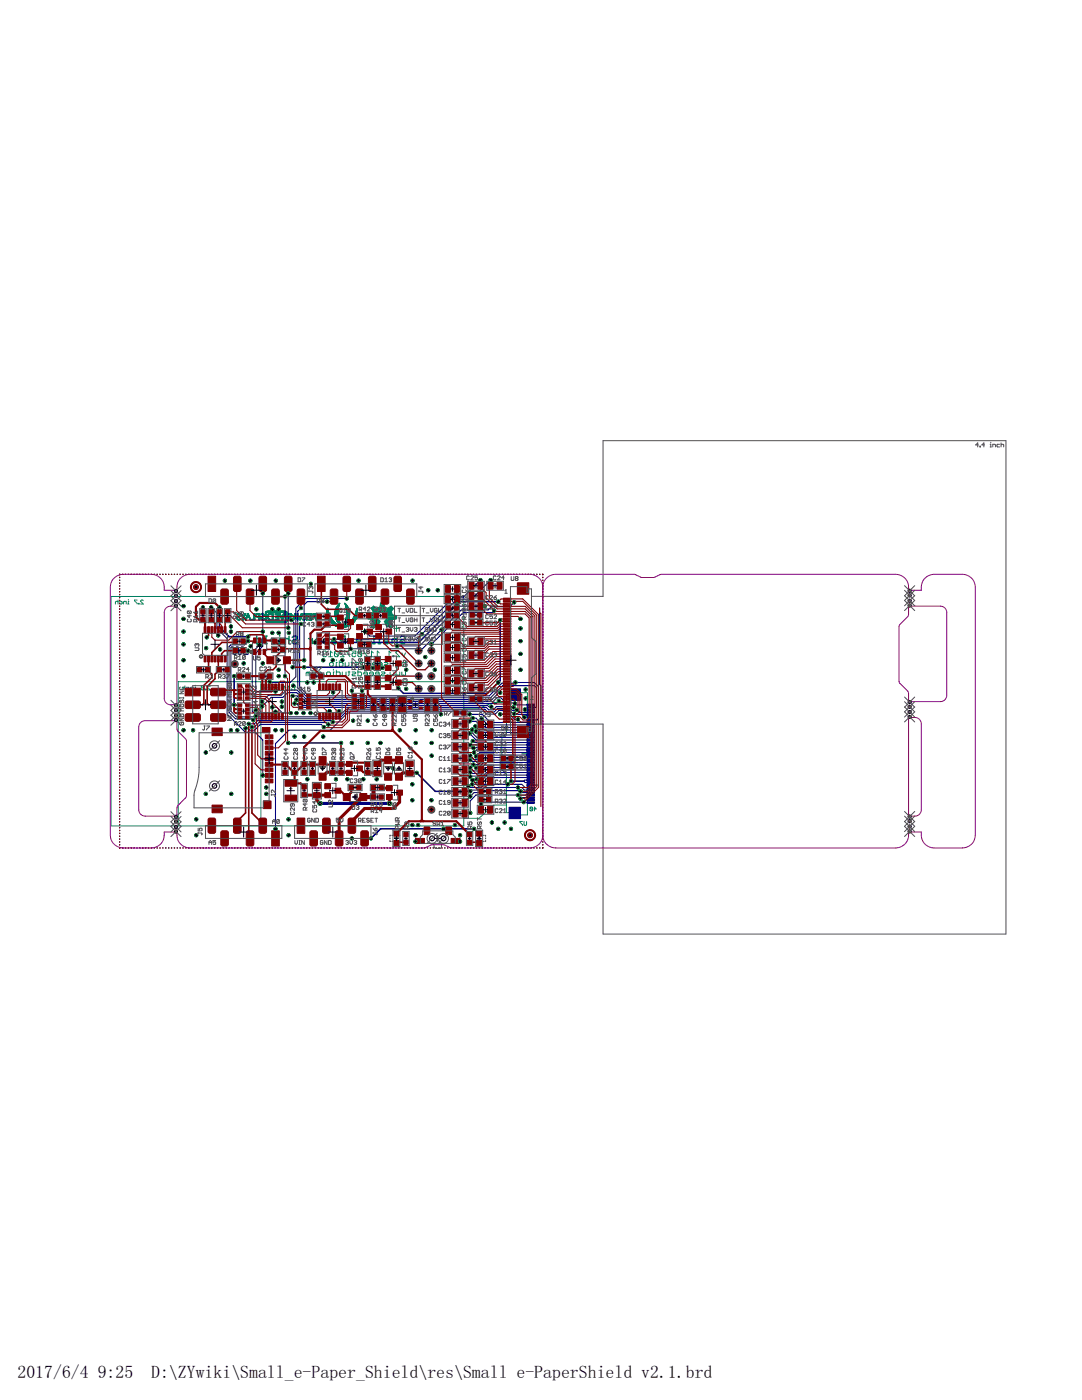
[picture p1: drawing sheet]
<svg xmlns="http://www.w3.org/2000/svg" width="216mm" height="279mm" viewBox="0 0 216 279" stroke-linecap="round" stroke-linejoin="round" font-family="sans-serif">
<defs><g id="words">
<g font-size="3.5">
<text x="3.5" y="274.9">2017/6/4</text>
<text x="19.5" y="274.9">9:25</text>
<text x="30.2" y="274.9">D:\ZYwiki\Small_e-Paper_Shield\res\Small e-PaperShield v2.1.brd</text>
</g>
</g></defs>
<g fill="none" stroke="#008080" stroke-width=".2">
<path d="M22.1 119h70.4v45.8h-70.4zM23.6 119.8v.7M25.6 119.6v.2M27.4 119.8h-.6l.6 .7M28.6 119.9l-.1-.1-.4 .1 .5 .6h-.5M23.6 120.1l-.4-.1-.2 .5M23.9 120l.5 .1-.2 .4h-.3M24.7 120.5l.1-.5h.4v.5M25.5 120.5h.2M25.7 120h-.1v.5M27.6 120.4l.2 .1zM36.9 137.3l-.4-.1-.1 .5"/>
<path d="M36.9 136.9v.8M37.2 137.2l.5 .1-.1 .4h-.4M38 137.7l.1-.5h.4v.5M38.8 137.7h.3M38.9 136.8v.1M39.1 137.2h-.2v.5M40.2 137l.1 .7 .4-.2M40.2 137l.4-.1 .1 .6M40.2 137l.5 .5M41 137.5l.1 .2zM41.9 137l-.1-.1-.4 .1 .5 .7h-.5M52 136v28.8"/>
<path d="M53.2 137.3l-.4-.1-.1 .5M53.2 136.9v.8M53.5 137.2l.5 .1-.1 .4h-.4M54.3 137.7v-.4l.2-.1h.3v.5M55.1 137.7h.3M55.3 136.8v.1M55.4 137.2h-.1v.5M56.5 137.3h.5l-.4-.4v.8M57.3 137.3h.5l-.4-.4v.8M58.1 137.5l.2 .2zM58.5 137.7h.6M59.1 137.2l-.3-.3v.8"/>
<path d="M61.5 134.3l.3-.2v.8M61.5 134.3v.6M61.5 134.3l-.2-.2-.2 .2v.6M62.3 134.3l.1-.2h.4l.2 .2v.4l-.2 .2h-.4l-.1-.2zM63.4 134.1h.6l.2 .2v.4l-.2 .2h-.6M64.6 130.5l-.2 .2 .2 .4h.4l.2-.2M64.6 130.5h.2M64.6 134.7h.1v.2h-.1zM65.2 130.1l-.2-.2h-.4l-.2 .2 .2 .4M65.2 134.3l.2-.2h.3l.2 .2v.4l-.2 .2h-.3l-.2-.2zM65.2 122.3l.4 .1M65.2 122.3h.4"/>
<path d="M65.2 122.2h.4M65.3 122.6h.4M65.3 122.5h.4M65.3 122.4l.4 .1M65.3 122.4h.4M65.3 122.1h.3M65.3 122l.3 .1M65.3 122h.2M65.3 121.9h.2M65.3 122.7l.5 .1M65.3 122.7h.5M65.3 122.7h.4"/>
<path d="M65.3 121.8h.2M65.3 122.9h.6M65.3 122.9h.5M65.3 122.8h.5M65.3 121.7h.1M65.3 123h.6M65.3 121.6h.1M65.3 121.5h.1M65.4 123.1h.6M65.4 123l.6 .1M65.4 121.5h.1M65.4 123.1l.6 .1"/>
<path d="M65.4 121.4h.1M65.4 123.2h.6M65.4 123.3h.7M65.5 123.4h.6M65.5 123.4l.7 .1M65.5 123.5h.7M65.6 123.5h.6M65.6 131.1h.7M65.6 123.6h.7M65.6 123.7h.7M65.6 123.7l.8 .1M65.6 123.7h.8"/>
<path d="M65.7 123.8h.7M65.7 123.8l.8 .1M65.7 123.9h.8M65.8 132.4l.2-.2h.3l.2 .2v.4l-.2 .2h-.3l-.2-.2zM65.8 124h.7M65.8 124h.8M65.9 124.1h.7M65.9 124.1h.8M65.9 124.1l.9 .1M66 124.2h.8M66 124.2l.8 .1M66.1 124.3h.8"/>
<path d="M66.1 124.4h.8M66.2 124.4h.8M66.2 124.4l.8 .1M66.3 130.3l-.4-.4v1.2M66.3 124.5h.8M66.3 134.9h.4M66.4 124.5l.7 .1M66.4 124.6h.8M66.5 124.7h.8M66.5 133.6v.2M66.6 124.7h.8M66.7 124.8h.7"/>
<path d="M66.7 134.1h-.2v.8M66.7 124.8h.8M66.7 130.1v.8l.2 .2h.4l.2-.2M66.7 130.1l.2-.2h.4l.2 .2v.8M66.7 130.1l.8 .8M66.8 124.8l.8 .1M66.8 122.8h.7M66.8 122.7l.7 .1M66.8 122.7h.7M66.8 122.6h.6M66.8 122.5h.6M66.8 122.4l.6 .1"/>
<path d="M66.8 122.4h.6M66.8 122.3h.6M66.8 122.2h.6M66.9 122.9h.6M66.9 122.2h.5M66.9 122.1h.5M66.9 124.9h.7M66.9 123h.6M66.9 122h.5M66.9 133h.4M66.9 123.1h.6M66.9 121.8h.6"/>
<path d="M67 123.3h.5M67 121.7h.5M67 124.9l.7 .1M67 123.4h.5M67 123.5h.6M67 123.4h.6M67 121.5h.5M67 121.4h.5M67.1 123.6h.5M67.1 121.4h.4M67.1 123.7h.5M67.1 121.3h.4"/>
<path d="M67.1 131.7v.1M67.1 125h.7M67.1 133.8v1.1h.6l.2-.2v-.4l-.2-.2h-.6M67.1 121.2h.4M67.1 123.8h.6M67.2 123.8h.5M67.2 123.9h.5M67.2 121.1h.4M67.2 124h.5M67.3 125.1h.6M67.3 124h.4M67.3 121h.3"/>
<path d="M67.3 132.2h-.2v.8M67.3 124.1h.5M67.3 120.9h.3M67.4 124.1l.4 .1M67.4 125.1h.1M67.4 124.2h.4M67.4 120.8h.3M67.4 125.1h.5M67.4 122.1h-.5M67.5 124.3h.4M67.5 121.9h-.6M67.5 123h-.6"/>
<path d="M67.5 121.6h-.5M67.5 124.4h.4M67.5 123.2h-.6M67.6 125.1l.4 .1M67.6 121.2h-.4M67.6 124.4h.3M67.6 121.1h-.4M67.6 120.6h.1M67.6 125.1v.1M67.6 121h-.4M67.6 120.9h-.3M67.6 124.5h.3"/>
<path d="M67.7 120.8h-.3M67.7 120.5h.1M67.7 124.5h.3M67.7 120.7h-.2M67.7 131.8v1.2h.6l.2-.2v-.4l-.2-.2h-.6M67.7 120.4h.1M67.7 120.6l-.2 .1M67.7 124.6h.3M67.7 120.6h-.2M67.8 120.5h-.2M67.8 124.7h.2M67.8 123.5h1"/>
<path d="M67.8 120.4h.1M67.8 124.7h.3M67.9 124.8h.2M68 125.2h.1M68 124.8h.1M68 124.8l.2 .1M68.1 124.9h.1M68.2 124.9h.1M68.3 123v1M68.3 134.1v.8h.6l.1-.2v-.6M68.5 124.9h-.1M68.6 124.8l-.1 .1"/>
<path d="M68.6 125.2h-.1M68.6 130.1l-.1-.2h-.4l-.2 .2v.2l.7 .8h-.7M68.6 124.8h-.1M68.7 124.8h-.2M68.8 124.7h-.3M68.8 120.4h.1M68.8 124.7h-.2M68.8 124.2h.4M68.8 120.5h.1M68.8 120.5h.2M68.9 124.1h.4M68.9 120.6h.1"/>
<path d="M68.9 132.2v.8h.5l.2-.2v-.6M68.9 124.6h-.3M68.9 124h.5M68.9 120.6h.2M68.9 120.6l.2 .1M68.9 124.5l-.3 .1M68.9 120.8h.3M68.9 120.7h.3M68.9 125.1v.1M68.9 124.5h-.3M68.9 123.8h.5M69 120.9h.3"/>
<path d="M69 123.7h.5M69 120.9l.3 .1M69 121h.4M69 123.5h.6M69 125.1l-.4 .1M69 124.4l-.3 .1M69 121.1h.4M69 124.4h-.3M69 123.4h.6M69 121.2h.5M69 121.2h.4M69.1 129.9l.7 1.2"/>
<path d="M69.1 123.3h.6M69.1 121.3h.4M69.1 123.2h.6M69.1 121.3l.5 .1M69.1 124.4h-.4M69.1 123.1h.6M69.1 121.5h.5M69.1 121.4h.5M69.1 124.3h-.4M69.1 123h.6M69.1 122.9h.6M69.1 121.7h.6"/>
<path d="M69.1 121.6h.5M69.2 125.1h-.5M69.2 122.9h.5M69.2 122.8h.5M69.2 121.8h.5M69.2 124.2l-.4 .1M69.2 122.7h.6M69.2 122.6h.6M69.2 122.5h.6M69.2 122.4h.6M69.2 122.3h.6M69.2 122.2h.5"/>
<path d="M69.2 122.1h.5M69.2 122h.5M69.2 121.9h.5M69.3 124.1l-.5 .1M69.3 125.1h-.6M69.3 125.1h.1M69.3 124.1h-.5M69.3 125v.1M69.3 124h-.4M69.4 123.9h-.5M69.4 123.8l-.5 .1M69.4 134.1h.4"/>
<path d="M69.5 125h-.7M69.5 123.7l-.6 .1M69.5 123.7h-.5M69.6 123.6h-.6M69.6 124.9l-.7 .1M69.6 124.4h.8M69.6 123.4l-.6 .1M69.6 133.9v.8l-.2 .2M69.6 124.9h-.6M69.6 123.4h-.6M69.7 123l-.6 .1M69.7 123h-.6"/>
<path d="M69.8 124.8l-.8 .1M69.8 124.3h.7M69.8 122.7h-.6M69.9 124.8h-.8M69.9 124.8h-.7M70 124.1h.7M70 124h.8M70 132.2h.4M70 124.7h-.8M70.1 124.7h-.8M70.1 123.8h.8M70.2 124.6h-.8"/>
<path d="M70.2 132v.8l-.2 .2M70.2 124.5l-.8 .1M70.2 123.7h.8M70.3 129.9h.7v.6l-.4-.2-.3 .2v.4l.1 .2h.4l.2-.2M70.3 134.1h.5l.2 .2-.2 .2h-.4l-.1 .2 .1 .2h.6M70.3 124.5h-.8M70.4 124.4l-.8 .1M70.4 123.5h.6M70.4 124.4h-.8M70.5 124.3h-.8M70.6 124.2h-.8M70.6 123.1h.6"/>
<path d="M70.6 124.1l-.8 .1M70.7 124.1h-.8M70.7 123h.5M70.7 122.9h.6M70.8 124h-.8M70.8 122.8h.5M70.8 132.2h.6l.2 .2-.2 .2h-.4l-.2 .2 .2 .2h.6M70.8 123.9h-.7M70.8 122.7h.5M70.9 122.5h.4M70.9 123.7l-.7 .1M70.9 122.4h.4"/>
<path d="M71 122.3h.3M71 123.7h-.7M71 122.2h.3M71 123.6h-.7M71 123.5l-.7 .1M71 122.1h.3M71.1 122h.2M71.1 123.5h-.7M71.1 121.9h.2M71.1 123.4h-.7M71.1 121.8h.2M71.1 123.4h-.6"/>
<path d="M71.1 121.7h.2M71.1 123.3h-.6M71.1 121.6h.2M71.2 123.3h-.7M71.2 121.6h.1M71.2 121.5h.1M71.2 123.2h-.7M71.2 121.4h.1M71.2 123.1l-.6 .1M71.2 123l-.6 .1M71.3 123h-.6M71.3 122.9h-.6"/>
<path d="M71.3 122.7h-.5M71.3 122.6h-.5M71.3 122.6h-.4M71.3 121.9h-.2M71.4 130.1v.8l.2 .2h.4l.2-.2M71.4 130.1l.2-.2h.4l.2 .2v.8M71.4 133.8v1.1h.6l.2-.2v-.4l-.2-.2h-.6M71.4 130.1l.8 .8M72 131.8v1.2h.6l.1-.2v-.4l-.1-.2h-.6M72.6 129.9l.7 1.2M73.3 134.5h-.7l.2-.4h.4l.1 .2v.4l-.1 .2h-.4M73.5 123.5h1.8"/>
<path d="M73.5 123.4h1.8M73.5 123.2h1.8M73.5 123.1h1.8M73.5 123h1.8M73.6 122.9h1.7M73.7 131.1h.8M73.9 132.6h-.7l.2-.4h.3l.2 .2v.4l-.2 .2h-.3M74.1 124.9h1.3M74.1 124.9l.4 .4M74.2 123.7l.2 .6-.4 .6 .5 .5 .6-.4 .3 .1 .4-1.1M74.2 121.4h.9M74.2 122.7l-.8 .2v.6l.8 .1"/>
<path d="M74.2 124.8h1.2M74.2 121.5h4.2M74.2 121.3h.7M74.3 122.7l-.8 .2v.6h.8l.2 .9-.4 .5M74.3 125h.6M74.3 122.7h1.1M74.3 123.6h1.1M74.3 121.7h4M74.3 124.7h1.2M74.3 122.6h1.1M74.3 123.7h1.2M74.4 123.8h1.2"/>
<path d="M74.4 121.8h3.8M74.4 122.5h1.1M74.4 125.2h.3M74.4 124h1.3M74.4 124.6h1.1M74.4 122.4h1.2M74.4 121.9h3.6M74.4 121.2h.3M74.4 124.1h1.4M74.5 124.2h1.2M74.5 122.3h1.2M74.5 122h3.5"/>
<path d="M74.5 134.5h-.8l.2-.4h.4l.2 .2v.4l-.2 .2h-.4M74.5 130.3l-.4-.4v1.2M74.5 124.4h1.1M74.5 124.3h1.1M74.5 122.2h1.7M74.5 125.3h.1M74.9 131.1h.8M75.1 132.6h-.8l.2-.4h.4l.2 .2v.4l-.2 .2h-.4M75.3 122.9v.6l.5 .5-.5 1-.3-.1-.5 .4M75.4 121.4h1.8M75.7 130.3l-.4-.4v1.2M75.7 134.5h-.8l.2-.4h.4l.2 .2v.4l-.2 .2h-.4"/>
<path d="M75.7 121.3h1.3M75.8 121.1l-.6 .3-.7-.5-.5 .5 .5 .7-.3 .6M75.8 121.2l.1-.9h.7l.1 .9h-.8M75.8 124a.94 .94 0 0 1-.3-1.5 .94 .94 0 0 1 1.5 0 .94 .94 0 0 1-.3 1.5M75.9 121.1h.8l-.1-.6h-.7v.7l-.7 .3-.7-.4-.4 .2 .4 .8-.2 .6M75.9 120.9h.8M75.9 120.8h.7M75.9 120.7h.7M75.9 120.6h.7M76.1 134.1h.5l.2 .2-.7 .4 .2 .2h.5M76.2 132.6h-.7l.2-.4h.4l.1 .2v.4l-.1 .2h-.4M76.4 122.2h1.6"/>
<path d="M76.6 121.1l.7 .4 .8-.4 .4 .4-.5 .5 .2 .7M76.7 132.2h.5l.2 .2-.2 .2h-.3l-.2 .2 .2 .2h.5M76.8 121.2l.6 .2M76.8 122.3h1.2M76.8 124.1h1.2M76.9 124.2h1.1M76.9 124h1.2M76.9 124.3h1.1M77 124.4h1.1M77 123.8h1.1M77 124.6h1.1M77 122.5h1.1"/>
<path d="M77.1 124.7h1.1M77.1 122.4l-.8-.3-.6 .1-.4 .7M77.1 123.7h1.1M77.1 122.6h1.1M77.1 124.8h1.2M77.1 123.6h1.3M77.2 124.9h1.1M77.2 123.5h1.5M77.2 122.7h1M77.2 123.4h1.8l-.8 .2-.2 .7 .3 .6M77.2 134.7h.2v.2h-.2zM77.2 122.9h1.7"/>
<path d="M77.3 131.1h.7M77.3 123.2h1.7M77.3 123.1h1.7M77.3 123h1.7M77.4 121.4l.6-.5 .5 .5-.4 .7 .2 .6 .8 .2v.6l-.8 .1M77.4 121.4h1M77.6 125h.6M77.7 121.3h.6M77.8 125.2h.3M77.9 134.1v.6l.1 .2 .2-.2 .2 .2 .2-.2v-.6M77.9 121.2h.3M77.9 125.3h.1"/>
<path d="M78 130.3l-.4-.4v1.2M78.1 122.4h-1.2l.4 .6-.2 .8-.3 .2 .4 1 .2-.1 .6 .4M78.2 122.7l.8 .2v.6M78.3 123.7l-.2 .6 .4 .6-.5 .5-.6-.4-.2 .1-.5-1.1M78.3 124.9l-.3 .4M78.4 130.9h.2v.2h-.2zM78.5 125.4h1.2M79 132.2v.9l.4 .2M79 134.1v.6l.2 .2 .2-.2 .2 .2 .2-.2v-.6M79.1 124.8v1.2M79.8 130.1l-.2-.2h-.4l-.2 .2v.2l.8 .8h-.8M79.8 132.2v.6l-.2 .2h-.6"/>
<path d="M80.2 130.3l.4 .8 .3-.8M80.2 134.1v.6l.2 .2 .2-.2 .2 .2 .1-.2v-.6M80.9 131.8v1.2h-.5l-.2-.2v-.4l.2-.2h.5M92.5 136h-56.9v28.8M101 138.7h.6v.7h.3v-1.2h3.3v24.4h-3.3v-1.2h-.3v.8h-.6v-7.8l-.9-.7v-6.5l.9-.8zM105.9 139.6h.5M106.4 139.1l-.3-.2v.7M101 140.2h-2.4l-3.1 1.1h-3M104.1 150.4h2.1M105.1 149.4v2M101 160.7h-2.4l-3.1 2.6h-3M104.3 163.9h-.6l.6 .8"/>
<path d="M104.6 163.9v.7l.1 .1 .4-.1v-.7M105.7 161.2l.4-.1 .2 .6M105.7 161.2l.2 .6 .4-.1M105.7 161.2l.6 .5M106.5 161.4h.5l-.4-.3v.7"/>
</g>
<g fill="none" stroke="#008080" stroke-width=".3">
<path d="M51.2 127v1.5h.8l.2-.3v-.5l-.2-.3h-.8M52.8 128.5h.5M53.3 127h-.2v1.5M54.9 128h-.9v-.3l.2-.3h.5l.2 .3v.5l-.2 .3h-.5M55.5 128.5h.5M55.8 126.7v.3M56 127.4h-.2v1.1M57.7 127.7l-.3-.3h-.5l-.2 .3v.8M57.7 127v1.5M58.3 127.2l.3-.2h.5l.2 .2v.2l-.2 .3h-.5l-.3 .3v.2l.3 .3h.5l.2-.3M61.6 127.4h.2l.5 .6M62.3 127.4v1.1"/>
<path d="M63.9 128h-1v-.3l.3-.3h.5l.2 .3v.5l-.2 .3h-.5M65.6 128.5h-.8l-.2-.3v-.5l.2-.3h.8v1.5M67 127.4h-.5l-.3 .3v.8h.8l.2-.3-.2-.2h-.8M68.9 128h-.8l-.2-.3v-.5l.2-.2h.8v1.5M69.5 127.7h1M72.1 128h-1v-.3l.3-.3h.5l.2 .3v.5l-.2 .3h-.5M74.4 128.5h.5M74.9 127h-.3v1.5M75.5 128.5h.4M75.9 127h-.2v1.5M77.3 127.4h-.5l-.2 .3v.8h.7l.3-.3-.3-.2h-.7M78.7 127.7l.3-.3h.2v1.1"/>
<path d="M78.7 127.7v.8M78.7 127.7l-.2-.3-.3 .3v.8M79.9 127.2l.2-.2h.5l.3 .2v.2l-.3 .3h-.5l-.2 .3v.2l.2 .3h.5l.3-.3"/>
</g>
<g fill="#008080" stroke="#008080" stroke-width=".2">
<path d="M53.4 124.2h3.5z"/>
<path d="M53.3 124.2h3.7z"/>
<path d="M53.2 124.2h3.9z"/>
<path d="M53.1 124.1l4 .1z"/>
<path d="M53.1 124.1h4.1z"/>
<path d="M53 124.1h4.2z"/>
<path d="M53 124l4.2 .1z"/>
<path d="M53 124h4.3z"/>
<path d="M56.9 124h.4z"/>
<path d="M53 124h3.8z"/>
<path d="M53 124h.4z"/>
<path d="M57 123.9l.3 .1z"/>
<path d="M53 123.9l.3 .1z"/>
<path d="M53 123.9l.2 .1z"/>
<path d="M57 123.9h.3z"/>
<path d="M53 123.9h.3z"/>
<path d="M57 123.8l.3 .1z"/>
<path d="M52.9 123.8l.3 .1z"/>
<path d="M53 123.8l.2 .1z"/>
<path d="M62.9 123.7h.3z"/>
<path d="M61.6 123.7h.7z"/>
<path d="M61.1 123.7h.3z"/>
<path d="M60.4 123.7h.3z"/>
<path d="M59.8 123.7h.1z"/>
<path d="M59.4 123.7h.1z"/>
<path d="M58.3 123.7h.4z"/>
<path d="M57.8 123.7h.4z"/>
<path d="M57.1 123.7h.2z"/>
<path d="M56.2 123.7h.2z"/>
<path d="M54.9 123.7h.7z"/>
<path d="M53.9 123.7h.6z"/>
<path d="M53 123.7h.2z"/>
<path d="M52.3 123.7h.3z"/>
<path d="M51.6 123.7h.2z"/>
<path d="M50.2 123.7h.7z"/>
<path d="M49.9 123.7h.2z"/>
<path d="M48.9 123.7h.2z"/>
<path d="M48.5 123.7h.1z"/>
<path d="M47.5 123.7h.4z"/>
<path d="M59.8 123.7h.2z"/>
<path d="M59.3 123.7h.2z"/>
<path d="M57.7 123.7h.6z"/>
<path d="M53.8 123.7h.7z"/>
<path d="M52.2 123.7h.5z"/>
<path d="M49.9 123.7h.1z"/>
<path d="M47.4 123.7h.5z"/>
<path d="M60.4 123.7h.4z"/>
<path d="M53.7 123.7h.8z"/>
<path d="M49 123.7h.1z"/>
<path d="M47.4 123.7h.6z"/>
<path d="M62.9 123.6l.3 .1z"/>
<path d="M61.6 123.6l.7 .1z"/>
<path d="M61.1 123.6l.3 .1z"/>
<path d="M60.5 123.6l.3 .1z"/>
<path d="M59.7 123.6l.3 .1z"/>
<path d="M59.3 123.6l.2 .1z"/>
<path d="M58.4 123.6l.3 .1z"/>
<path d="M57.6 123.6l.7 .1z"/>
<path d="M57.1 123.6l.2 .1z"/>
<path d="M56.2 123.6l.2 .1z"/>
<path d="M54.9 123.6l.7 .1z"/>
<path d="M53.7 123.6l.8 .1z"/>
<path d="M53 123.6l.2 .1z"/>
<path d="M52.5 123.6l.3 .1z"/>
<path d="M52.1 123.6l.2 .1z"/>
<path d="M51.6 123.6l.2 .1z"/>
<path d="M50.2 123.6l.7 .1z"/>
<path d="M49.9 123.6l.1 .1z"/>
<path d="M49 123.6l.1 .1z"/>
<path d="M48.5 123.6l.1 .1z"/>
<path d="M47.7 123.6l.3 .1z"/>
<path d="M47.3 123.6l.3 .1z"/>
<path d="M62.9 123.6h.3z"/>
<path d="M61.6 123.6h.7z"/>
<path d="M61.1 123.6h.3z"/>
<path d="M60.5 123.6h.3z"/>
<path d="M59.7 123.6h.3z"/>
<path d="M59.3 123.6h.2z"/>
<path d="M58.4 123.6h.3z"/>
<path d="M58 123.6h.3z"/>
<path d="M57.6 123.6h.2z"/>
<path d="M57.1 123.6h.2z"/>
<path d="M56.2 123.6h.2z"/>
<path d="M54.9 123.6h.7z"/>
<path d="M54.3 123.6h.2z"/>
<path d="M53.6 123.6h.3z"/>
<path d="M53 123.6h.2z"/>
<path d="M52.6 123.6h.2z"/>
<path d="M52.1 123.6h.2z"/>
<path d="M51.6 123.6h.2z"/>
<path d="M50.2 123.6h.7z"/>
<path d="M49.9 123.6h.1z"/>
<path d="M48.9 123.6h.2z"/>
<path d="M48.5 123.6h.1z"/>
<path d="M47.8 123.6h.2z"/>
<path d="M47.3 123.6h.2z"/>
<path d="M58.1 123.6h.2z"/>
<path d="M56.2 123.6h.3z"/>
<path d="M53.6 123.6h.2z"/>
<path d="M50.6 123.6h.2z"/>
<path d="M49 123.6h.1z"/>
<path d="M47.9 123.6h.1z"/>
<path d="M62.9 123.5l.3 .1z"/>
<path d="M62 123.5l.3 .1z"/>
<path d="M61.1 123.5l.3 .1z"/>
<path d="M60.5 123.5l.3 .1z"/>
<path d="M59.7 123.5l.3 .1z"/>
<path d="M59.3 123.5l.1 .1z"/>
<path d="M58.4 123.5l.3 .1z"/>
<path d="M58.1 123.5l.2 .1z"/>
<path d="M57.6 123.5l.2 .1z"/>
<path d="M57.1 123.5l.2 .1z"/>
<path d="M56.2 123.5l.3 .1z"/>
<path d="M55.3 123.5l.3 .1z"/>
<path d="M54.3 123.5l.2 .1z"/>
<path d="M53.6 123.5l.2 .1z"/>
<path d="M53 123.5l.2 .1z"/>
<path d="M52.6 123.5l.1 .1z"/>
<path d="M52.1 123.5l.1 .1z"/>
<path d="M51.6 123.5l.2 .1z"/>
<path d="M50.7 123.5l.1 .1z"/>
<path d="M49.9 123.5l.1 .1z"/>
<path d="M49 123.5l.2 .1z"/>
<path d="M48.5 123.5l.1 .1z"/>
<path d="M47.9 123.5l.1 .1z"/>
<path d="M47.3 123.5l.2 .1z"/>
<path d="M60.5 123.5l.4 .1z"/>
<path d="M57.5 123.5l.3 .1z"/>
<path d="M53.5 123.5l.2 .1z"/>
<path d="M52 123.5l.2 .1z"/>
<path d="M50.6 123.5l.2 .1z"/>
<path d="M49.8 123.5l.2 .1z"/>
<path d="M47.3 123.5l.1 .1z"/>
<path d="M62.9 123.5h.3z"/>
<path d="M62 123.5h.3z"/>
<path d="M61.1 123.5h.3z"/>
<path d="M60.6 123.5h.3z"/>
<path d="M59.7 123.5h.3z"/>
<path d="M59.2 123.5h.2z"/>
<path d="M58.4 123.5h.3z"/>
<path d="M57.5 123.5h.2z"/>
<path d="M57.1 123.5h.2z"/>
<path d="M56.2 123.5h.3z"/>
<path d="M55.3 123.5h.3z"/>
<path d="M54.3 123.5h.2z"/>
<path d="M53.5 123.5h.2z"/>
<path d="M53 123.5h.2z"/>
<path d="M52.1 123.5h.1z"/>
<path d="M51.6 123.5h.2z"/>
<path d="M50.7 123.5h.1z"/>
<path d="M49.9 123.5h.1z"/>
<path d="M49 123.5h.2z"/>
<path d="M48.5 123.5h.1z"/>
<path d="M47.3 123.5h.1z"/>
<path d="M60.5 123.5h.4z"/>
<path d="M58.4 123.5h.4z"/>
<path d="M52 123.5h.2z"/>
<path d="M50.6 123.5h.2z"/>
<path d="M49.8 123.5h.2z"/>
<path d="M47.2 123.5h.2z"/>
<path d="M62.9 123.4l.3 .1z"/>
<path d="M62 123.4l.3 .1z"/>
<path d="M61.1 123.4l.3 .1z"/>
<path d="M60.5 123.4l.4 .1z"/>
<path d="M59.7 123.4l.3 .1z"/>
<path d="M59.2 123.4l.2 .1z"/>
<path d="M58.4 123.4l.3 .1z"/>
<path d="M57.5 123.4l.2 .1z"/>
<path d="M57.1 123.4l.2 .1z"/>
<path d="M56.1 123.4l.4 .1z"/>
<path d="M55.3 123.4l.3 .1z"/>
<path d="M54.3 123.4l.2 .1z"/>
<path d="M53.5 123.4l.2 .1z"/>
<path d="M53 123.4l.2 .1z"/>
<path d="M52 123.4l.2 .1z"/>
<path d="M51.6 123.4l.2 .1z"/>
<path d="M50.7 123.4l.1 .1z"/>
<path d="M49.8 123.4l.2 .1z"/>
<path d="M49 123.4l.2 .1z"/>
<path d="M48.5 123.4l.1 .1z"/>
<path d="M47.2 123.4l.2 .1z"/>
<path d="M60.6 123.4l.3 .1z"/>
<path d="M58.5 123.4l.3 .1z"/>
<path d="M53.4 123.4l.2 .1z"/>
<path d="M50.6 123.4l.2 .1z"/>
<path d="M49.8 123.4l.1 .1z"/>
<path d="M62.9 123.4h.3z"/>
<path d="M62 123.4h.3z"/>
<path d="M61.1 123.4h.3z"/>
<path d="M60.6 123.4h.3z"/>
<path d="M59.6 123.4h.5z"/>
<path d="M59.2 123.4h.2z"/>
<path d="M58.4 123.4h.4z"/>
<path d="M57.5 123.4h.2z"/>
<path d="M57.1 123.4h.2z"/>
<path d="M56.1 123.4h.4z"/>
<path d="M55.3 123.4h.3z"/>
<path d="M54.3 123.4h.2z"/>
<path d="M53.4 123.4h.2z"/>
<path d="M53 123.4h.2z"/>
<path d="M52 123.4h.2z"/>
<path d="M51.6 123.4h.2z"/>
<path d="M50.7 123.4h.1z"/>
<path d="M49.8 123.4h.1z"/>
<path d="M49 123.4h.2z"/>
<path d="M48.5 123.4h.1z"/>
<path d="M47.2 123.4h.2z"/>
<path d="M58.5 123.4h.3z"/>
<path d="M57.5 123.4h.3z"/>
<path d="M50.6 123.4h.2z"/>
<path d="M62.9 123.3l.3 .1z"/>
<path d="M62 123.3l.3 .1z"/>
<path d="M61.1 123.3l.3 .1z"/>
<path d="M60.6 123.3l.3 .1z"/>
<path d="M59.6 123.3l.5 .1z"/>
<path d="M59.2 123.3l.2 .1z"/>
<path d="M58.5 123.3l.3 .1z"/>
<path d="M57.5 123.3l.3 .1z"/>
<path d="M57.1 123.3l.2 .1z"/>
<path d="M56.1 123.3l.5 .1z"/>
<path d="M55.3 123.3l.3 .1z"/>
<path d="M54.3 123.3l.2 .1z"/>
<path d="M53.4 123.3l.2 .1z"/>
<path d="M53 123.3l.2 .1z"/>
<path d="M52 123.3l.2 .1z"/>
<path d="M51.6 123.3l.2 .1z"/>
<path d="M50.7 123.3l.1 .1z"/>
<path d="M49.8 123.3l.1 .1z"/>
<path d="M49 123.3l.3 .1z"/>
<path d="M48.5 123.3l.1 .1z"/>
<path d="M47.2 123.3l.2 .1z"/>
<path d="M60.7 123.3l.3 .1z"/>
<path d="M58.5 123.3l.9 .1z"/>
<path d="M56.1 123.3l.4 .1z"/>
<path d="M50.6 123.3l.2 .1z"/>
<path d="M62.9 123.3h.3z"/>
<path d="M62 123.3h.3z"/>
<path d="M61.1 123.3h.3z"/>
<path d="M60.6 123.3h.4z"/>
<path d="M59.8 123.3h.3z"/>
<path d="M59.6 123.3h.2z"/>
<path d="M58.5 123.3h.8z"/>
<path d="M57.5 123.3h.3z"/>
<path d="M57.1 123.3h.2z"/>
<path d="M56.3 123.3h.3z"/>
<path d="M56.1 123.3h.1z"/>
<path d="M55.3 123.3h.3z"/>
<path d="M54.3 123.3h.2z"/>
<path d="M53.4 123.3h.2z"/>
<path d="M53 123.3h.2z"/>
<path d="M52 123.3h.2z"/>
<path d="M51.6 123.3h.2z"/>
<path d="M50.7 123.3h.1z"/>
<path d="M49.1 123.3h.2z"/>
<path d="M48.5 123.3h.1z"/>
<path d="M47.2 123.3h.2z"/>
<path d="M60.7 123.3h.3z"/>
<path d="M59.6 123.3h.1z"/>
<path d="M50.6 123.3h.2z"/>
<path d="M62.9 123.2l.3 .1z"/>
<path d="M62 123.2l.3 .1z"/>
<path d="M61.1 123.2l.3 .1z"/>
<path d="M60.7 123.2l.3 .1z"/>
<path d="M59.8 123.2l.3 .1z"/>
<path d="M59.6 123.2l.2 .1z"/>
<path d="M58.5 123.2l.8 .1z"/>
<path d="M57.5 123.2l.3 .1z"/>
<path d="M57.1 123.2l.2 .1z"/>
<path d="M56.3 123.2l.3 .1z"/>
<path d="M56.1 123.2l.1 .1z"/>
<path d="M55.3 123.2l.3 .1z"/>
<path d="M54.3 123.2l.2 .1z"/>
<path d="M53.4 123.2l.2 .1z"/>
<path d="M53 123.2l.2 .1z"/>
<path d="M52 123.2l.2 .1z"/>
<path d="M51.6 123.2l.2 .1z"/>
<path d="M50.7 123.2l.1 .1z"/>
<path d="M49.1 123.2l.2 .1z"/>
<path d="M48.5 123.2l.1 .1z"/>
<path d="M47.2 123.2l.3 .1z"/>
<path d="M57.5 123.2l.4 .1z"/>
<path d="M56 123.2l.2 .1z"/>
<path d="M50.6 123.2l.2 .1z"/>
<path d="M49.1 123.2l.7 .1z"/>
<path d="M62.9 123.2h.3z"/>
<path d="M62 123.2h.3z"/>
<path d="M61.1 123.2h.3z"/>
<path d="M60.7 123.2h.3z"/>
<path d="M59.8 123.2h.4z"/>
<path d="M59.6 123.2h.1z"/>
<path d="M59.1 123.2h.2z"/>
<path d="M58.5 123.2h.3z"/>
<path d="M57.5 123.2h.5z"/>
<path d="M57.1 123.2h.2z"/>
<path d="M56.3 123.2h.3z"/>
<path d="M56 123.2h.2z"/>
<path d="M55.3 123.2h.3z"/>
<path d="M54.3 123.2h.2z"/>
<path d="M53.4 123.2h.2z"/>
<path d="M53 123.2h.2z"/>
<path d="M52 123.2h.3z"/>
<path d="M51.6 123.2h.2z"/>
<path d="M50.7 123.2h.1z"/>
<path d="M49.1 123.2h.7z"/>
<path d="M48.5 123.2h.1z"/>
<path d="M47.2 123.2h.3z"/>
<path d="M60.7 123.2h.7z"/>
<path d="M59.8 123.2h.3z"/>
<path d="M58.6 123.2h.3z"/>
<path d="M53.3 123.2h.3z"/>
<path d="M52.1 123.2h.2z"/>
<path d="M50.6 123.2h.2z"/>
<path d="M62.7 123.1l.5 .1z"/>
<path d="M62 123.1l.3 .1z"/>
<path d="M60.8 123.1l.6 .1z"/>
<path d="M59.9 123.1l.3 .1z"/>
<path d="M59.5 123.1l.2 .1z"/>
<path d="M59.1 123.1l.2 .1z"/>
<path d="M58.6 123.1l.3 .1z"/>
<path d="M57.5 123.1l.6 .1z"/>
<path d="M57.1 123.1l.2 .1z"/>
<path d="M56.3 123.1l.3 .1z"/>
<path d="M56 123.1l.2 .1z"/>
<path d="M55.3 123.1l.3 .1z"/>
<path d="M54.3 123.1l.2 .1z"/>
<path d="M53.4 123.1l.2 .1z"/>
<path d="M53 123.1l.2 .1z"/>
<path d="M52.1 123.1l.3 .1z"/>
<path d="M51.6 123.1l.2 .1z"/>
<path d="M50.7 123.1l.1 .1z"/>
<path d="M49.1 123.1l.7 .1z"/>
<path d="M48.4 123.1l.2 .1z"/>
<path d="M47.3 123.1l.3 .1z"/>
<path d="M62.6 123.1h.6z"/>
<path d="M62 123.1h.3z"/>
<path d="M60.8 123.1h.6z"/>
<path d="M59.9 123.1h.3z"/>
<path d="M59.5 123.1h.2z"/>
<path d="M59.1 123.1h.2z"/>
<path d="M58.6 123.1h.3z"/>
<path d="M57.6 123.1h.5z"/>
<path d="M57.1 123.1h.2z"/>
<path d="M56.3 123.1h.3z"/>
<path d="M56 123.1h.2z"/>
<path d="M54.9 123.1h.7z"/>
<path d="M54.3 123.1h.2z"/>
<path d="M53.4 123.1h.2z"/>
<path d="M53 123.1h.2z"/>
<path d="M52.1 123.1h.4z"/>
<path d="M51.3 123.1h.5z"/>
<path d="M50.6 123.1h.2z"/>
<path d="M49.1 123.1h.2z"/>
<path d="M48.5 123.1h.2z"/>
<path d="M47.3 123.1h.4z"/>
<path d="M61.6 123.1h.7z"/>
<path d="M51.2 123.1h.6z"/>
<path d="M50.7 123.1h.1z"/>
<path d="M49.2 123.1h.1z"/>
<path d="M48.4 123.1h.3z"/>
<path d="M62.5 123.1h.7z"/>
<path d="M60.7 123.1h.7z"/>
<path d="M59.1 123.1h.1z"/>
<path d="M57.6 123.1h.6z"/>
<path d="M56.3 123.1h.4z"/>
<path d="M56 123.1h.1z"/>
<path d="M53.3 123.1h.3z"/>
<path d="M52.1 123.1h.5z"/>
<path d="M49.2 123.1h.2z"/>
<path d="M47.3 123.1h.5z"/>
<path d="M62.9 123l.3 .1z"/>
<path d="M62.5 123l.3 .1z"/>
<path d="M61.6 123l.7 .1z"/>
<path d="M61.1 123l.3 .1z"/>
<path d="M60.7 123l.3 .1z"/>
<path d="M59.9 123l.3 .1z"/>
<path d="M59.5 123l.2 .1z"/>
<path d="M59.1 123l.1 .1z"/>
<path d="M58.6 123l.3 .1z"/>
<path d="M57.6 123l.6 .1z"/>
<path d="M57.1 123l.2 .1z"/>
<path d="M56.4 123l.3 .1z"/>
<path d="M56 123l.1 .1z"/>
<path d="M54.9 123l.7 .1z"/>
<path d="M54.3 123l.2 .1z"/>
<path d="M53.4 123l.2 .1z"/>
<path d="M53 123l.2 .1z"/>
<path d="M52.2 123l.4 .1z"/>
<path d="M51.6 123l.2 .1z"/>
<path d="M51.1 123l.3 .1z"/>
<path d="M50.7 123l.1 .1z"/>
<path d="M49.2 123l.2 .1z"/>
<path d="M48.5 123l.2 .1z"/>
<path d="M48.4 123l.1 .1z"/>
<path d="M47.4 123l.4 .1z"/>
<path d="M62.4 123l.4 .1z"/>
<path d="M60.6 123l.3 .1z"/>
<path d="M59.5 123l.1 .1z"/>
<path d="M57.7 123l.5 .1z"/>
<path d="M56.3 123l.4 .1z"/>
<path d="M52.2 123l.5 .1z"/>
<path d="M50.6 123l.2 .1z"/>
<path d="M47.4 123l.5 .1z"/>
<path d="M62.9 123h.3z"/>
<path d="M62.5 123h.3z"/>
<path d="M61.6 123h.7z"/>
<path d="M61.1 123h.3z"/>
<path d="M60.6 123h.3z"/>
<path d="M59.9 123h.3z"/>
<path d="M59.5 123h.1z"/>
<path d="M59 123h.2z"/>
<path d="M58.6 123h.3z"/>
<path d="M57.7 123h.5z"/>
<path d="M57.1 123h.2z"/>
<path d="M56.3 123h.4z"/>
<path d="M56 123h.1z"/>
<path d="M54.9 123h.7z"/>
<path d="M54.3 123h.2z"/>
<path d="M53.4 123h.2z"/>
<path d="M53 123h.2z"/>
<path d="M52.3 123h.3z"/>
<path d="M51.6 123h.2z"/>
<path d="M51.1 123h.1z"/>
<path d="M50.7 123h.1z"/>
<path d="M49.2 123h.2z"/>
<path d="M48.6 123h.2z"/>
<path d="M48.4 123h.1z"/>
<path d="M47.5 123h.4z"/>
<path d="M62.4 123h.3z"/>
<path d="M62 123h.3z"/>
<path d="M56.4 123h.3z"/>
<path d="M55.9 123h.2z"/>
<path d="M55.3 123h.3z"/>
<path d="M53.3 123h.3z"/>
<path d="M52.4 123h.3z"/>
<path d="M50.6 123h.2z"/>
<path d="M48.6 123h.1z"/>
<path d="M47.6 123h.3z"/>
<path d="M62.9 122.9l.3 .1z"/>
<path d="M62.4 122.9l.3 .1z"/>
<path d="M62 122.9l.3 .1z"/>
<path d="M61.1 122.9l.3 .1z"/>
<path d="M60.5 122.9l.3 .1z"/>
<path d="M59.9 122.9l.3 .1z"/>
<path d="M59.5 122.9l.1 .1z"/>
<path d="M59 122.9l.2 .1z"/>
<path d="M58.6 122.9l.3 .1z"/>
<path d="M57.8 122.9l.5 .1z"/>
<path d="M57.1 122.9l.2 .1z"/>
<path d="M56.4 122.9l.3 .1z"/>
<path d="M55.9 122.9l.2 .1z"/>
<path d="M55.3 122.9l.3 .1z"/>
<path d="M54.3 122.9l.2 .1z"/>
<path d="M53.4 122.9l.2 .1z"/>
<path d="M53 122.9l.2 .1z"/>
<path d="M52.4 122.9l.3 .1z"/>
<path d="M51.6 122.9l.2 .1z"/>
<path d="M51.1 122.9l.1 .1z"/>
<path d="M50.7 122.9l.1 .1z"/>
<path d="M49.2 122.9l.2 .1z"/>
<path d="M48.6 122.9l.2 .1z"/>
<path d="M47.6 122.9l.3 .1z"/>
<path d="M52.5 122.9l.2 .1z"/>
<path d="M51 122.9l.2 .1z"/>
<path d="M50.6 122.9l.2 .1z"/>
<path d="M49.3 122.9l.1 .1z"/>
<path d="M48.3 122.9l.1 .1z"/>
<path d="M47.7 122.9l.2 .1z"/>
<path d="M62.9 122.9h.3z"/>
<path d="M62.4 122.9h.3z"/>
<path d="M62 122.9h.3z"/>
<path d="M61.1 122.9h.3z"/>
<path d="M60.6 122.9h.2z"/>
<path d="M60 122.9h.3z"/>
<path d="M59.5 122.9h.1z"/>
<path d="M59 122.9h.2z"/>
<path d="M58.7 122.9h.2z"/>
<path d="M57.9 122.9h.4z"/>
<path d="M57.1 122.9h.2z"/>
<path d="M56.4 122.9h.3z"/>
<path d="M55.9 122.9h.2z"/>
<path d="M55.3 122.9h.3z"/>
<path d="M54.3 122.9h.2z"/>
<path d="M53.4 122.9h.2z"/>
<path d="M53 122.9h.2z"/>
<path d="M52.5 122.9h.2z"/>
<path d="M51.6 122.9h.2z"/>
<path d="M51 122.9h.2z"/>
<path d="M50.7 122.9h.1z"/>
<path d="M49.3 122.9h.1z"/>
<path d="M48.6 122.9h.2z"/>
<path d="M47.7 122.9h.2z"/>
<path d="M60.5 122.9h.3z"/>
<path d="M59.4 122.9h.2z"/>
<path d="M55.9 122.9h.1z"/>
<path d="M53.3 122.9h.3z"/>
<path d="M50.6 122.9h.2z"/>
<path d="M47.8 122.9h.2z"/>
<path d="M62.9 122.8l.3 .1z"/>
<path d="M62.4 122.8l.3 .1z"/>
<path d="M62 122.8l.3 .1z"/>
<path d="M61.1 122.8l.3 .1z"/>
<path d="M60.5 122.8l.3 .1z"/>
<path d="M60 122.8l.3 .1z"/>
<path d="M59.4 122.8l.2 .1z"/>
<path d="M58.7 122.8l.5 .1z"/>
<path d="M58 122.8l.3 .1z"/>
<path d="M57.1 122.8l.2 .1z"/>
<path d="M56.4 122.8l.3 .1z"/>
<path d="M55.9 122.8l.2 .1z"/>
<path d="M55.3 122.8l.3 .1z"/>
<path d="M54.3 122.8l.2 .1z"/>
<path d="M53.4 122.8l.2 .1z"/>
<path d="M53 122.8l.2 .1z"/>
<path d="M52.6 122.8l.1 .1z"/>
<path d="M51.6 122.8l.2 .1z"/>
<path d="M51 122.8l.2 .1z"/>
<path d="M50.7 122.8l.1 .1z"/>
<path d="M49.3 122.8l.1 .1z"/>
<path d="M48.6 122.8l.3 .1z"/>
<path d="M47.8 122.8l.1 .1z"/>
<path d="M58.7 122.8l.4 .1z"/>
<path d="M56.4 122.8l.4 .1z"/>
<path d="M55.9 122.8l.1 .1z"/>
<path d="M52.5 122.8l.2 .1z"/>
<path d="M50.6 122.8l.2 .1z"/>
<path d="M62.9 122.8h.3z"/>
<path d="M62.4 122.8h.3z"/>
<path d="M62 122.8h.3z"/>
<path d="M61.1 122.8h.3z"/>
<path d="M60.5 122.8h.3z"/>
<path d="M60 122.8h.3z"/>
<path d="M59.4 122.8h.2z"/>
<path d="M58.7 122.8h.4z"/>
<path d="M58 122.8h.3z"/>
<path d="M57.1 122.8h.2z"/>
<path d="M56.4 122.8h.4z"/>
<path d="M55.9 122.8h.1z"/>
<path d="M55.3 122.8h.3z"/>
<path d="M54.3 122.8h.2z"/>
<path d="M53.4 122.8h.2z"/>
<path d="M53 122.8h.2z"/>
<path d="M52.5 122.8h.2z"/>
<path d="M51.6 122.8h.2z"/>
<path d="M51 122.8h.2z"/>
<path d="M50.7 122.8h.1z"/>
<path d="M49.3 122.8h.2z"/>
<path d="M48.7 122.8h.2z"/>
<path d="M48.2 122.8h.2z"/>
<path d="M47.8 122.8h.2z"/>
<path d="M56.5 122.8h.3z"/>
<path d="M52.6 122.8h.1z"/>
<path d="M50.6 122.8h.2z"/>
<path d="M62.9 122.7l.3 .1z"/>
<path d="M62.4 122.7l.3 .1z"/>
<path d="M62 122.7l.3 .1z"/>
<path d="M61.1 122.7l.3 .1z"/>
<path d="M60.5 122.7l.3 .1z"/>
<path d="M60 122.7l.3 .1z"/>
<path d="M59.4 122.7l.2 .1z"/>
<path d="M58.7 122.7l.4 .1z"/>
<path d="M58 122.7l.3 .1z"/>
<path d="M57.1 122.7l.2 .1z"/>
<path d="M56.5 122.7l.3 .1z"/>
<path d="M55.9 122.7l.1 .1z"/>
<path d="M55.3 122.7l.3 .1z"/>
<path d="M54.3 122.7l.2 .1z"/>
<path d="M53.4 122.7l.2 .1z"/>
<path d="M53 122.7l.2 .1z"/>
<path d="M52.6 122.7l.2 .1z"/>
<path d="M51.6 122.7l.2 .1z"/>
<path d="M51 122.7l.2 .1z"/>
<path d="M50.7 122.7l.1 .1z"/>
<path d="M49.5 122.7l.2 .1z"/>
<path d="M49.3 122.7l.2 .1z"/>
<path d="M48.7 122.7l.2 .1z"/>
<path d="M48.2 122.7l.1 .1z"/>
<path d="M47.8 122.7l.2 .1z"/>
<path d="M62.9 122.7h.3z"/>
<path d="M62.4 122.7h.3z"/>
<path d="M62 122.7h.3z"/>
<path d="M61.1 122.7h.3z"/>
<path d="M60.5 122.7h.3z"/>
<path d="M60 122.7h.3z"/>
<path d="M59.4 122.7h.1z"/>
<path d="M58.7 122.7h.4z"/>
<path d="M58 122.7h.3z"/>
<path d="M57.1 122.7h.2z"/>
<path d="M56.5 122.7h.3z"/>
<path d="M55.8 122.7h.2z"/>
<path d="M55.3 122.7h.3z"/>
<path d="M54.3 122.7h.2z"/>
<path d="M53.4 122.7h.2z"/>
<path d="M53 122.7h.2z"/>
<path d="M52.6 122.7h.1z"/>
<path d="M51.6 122.7h.2z"/>
<path d="M51 122.7h.2z"/>
<path d="M50.6 122.7h.2z"/>
<path d="M49.3 122.7h.2z"/>
<path d="M48.7 122.7h.2z"/>
<path d="M48.2 122.7h.1z"/>
<path d="M47.8 122.7h.2z"/>
<path d="M50.7 122.7h.1z"/>
<path d="M49.3 122.7h.3z"/>
<path d="M48.7 122.7h.3z"/>
<path d="M49.4 122.7h.2z"/>
<path d="M62.9 122.6l.3 .1z"/>
<path d="M62.4 122.6l.3 .1z"/>
<path d="M62 122.6l.3 .1z"/>
<path d="M61.1 122.6l.3 .1z"/>
<path d="M60.5 122.6l.3 .1z"/>
<path d="M60 122.6l.4 .1z"/>
<path d="M59.4 122.6l.1 .1z"/>
<path d="M58.8 122.6l.3 .1z"/>
<path d="M58 122.6l.3 .1z"/>
<path d="M57.1 122.6l.2 .1z"/>
<path d="M56.5 122.6l.3 .1z"/>
<path d="M55.8 122.6l.2 .1z"/>
<path d="M55.3 122.6l.3 .1z"/>
<path d="M54.3 122.6l.2 .1z"/>
<path d="M53.5 122.6l.2 .1z"/>
<path d="M53 122.6l.2 .1z"/>
<path d="M52.6 122.6l.1 .1z"/>
<path d="M51.6 122.6l.2 .1z"/>
<path d="M51 122.6l.2 .1z"/>
<path d="M50.7 122.6l.1 .1z"/>
<path d="M49.4 122.6l.2 .1z"/>
<path d="M48.8 122.6l.2 .1z"/>
<path d="M48.2 122.6l.1 .1z"/>
<path d="M47.8 122.6l.1 .1z"/>
<path d="M62.9 122.6h.3z"/>
<path d="M62.4 122.6h.3z"/>
<path d="M62 122.6h.3z"/>
<path d="M61.1 122.6h.3z"/>
<path d="M60.5 122.6h.3z"/>
<path d="M60 122.6h.4z"/>
<path d="M59.4 122.6h.1z"/>
<path d="M58.8 122.6h.3z"/>
<path d="M58 122.6h.2z"/>
<path d="M57.1 122.6h.2z"/>
<path d="M56.5 122.6h.3z"/>
<path d="M55.8 122.6h.2z"/>
<path d="M55.3 122.6h.3z"/>
<path d="M54.3 122.6h.2z"/>
<path d="M53.5 122.6h.2z"/>
<path d="M53 122.6h.2z"/>
<path d="M52.5 122.6h.2z"/>
<path d="M51.6 122.6h.2z"/>
<path d="M51 122.6h.2z"/>
<path d="M50.6 122.6h.2z"/>
<path d="M49.4 122.6h.2z"/>
<path d="M48.7 122.6h.3z"/>
<path d="M48.1 122.6h.2z"/>
<path d="M47.8 122.6h.1z"/>
<path d="M62.5 122.6h.3z"/>
<path d="M61.6 122.6h.7z"/>
<path d="M60.5 122.6h.4z"/>
<path d="M59.3 122.6h.2z"/>
<path d="M58.8 122.6h.2z"/>
<path d="M57.6 122.6h.1z"/>
<path d="M54.9 122.6h.7z"/>
<path d="M51.1 122.6h.1z"/>
<path d="M50.7 122.6h.1z"/>
<path d="M48.8 122.6h.2z"/>
<path d="M47.3 122.6h.1z"/>
<path d="M60.6 122.6h.4z"/>
<path d="M60.1 122.6h.3z"/>
<path d="M57.9 122.6h.3z"/>
<path d="M57.6 122.6h.2z"/>
<path d="M56.5 122.6h.4z"/>
<path d="M55.8 122.6h.1z"/>
<path d="M53.5 122.6h.3z"/>
<path d="M52.5 122.6h.1z"/>
<path d="M52.1 122.6h.1z"/>
<path d="M51.1 122.6h.2z"/>
<path d="M48.1 122.6h.1z"/>
<path d="M47.3 122.6h.2z"/>
<path d="M62.5 122.5l.7 .1z"/>
<path d="M61.6 122.5l.7 .1z"/>
<path d="M60.6 122.5l.8 .1z"/>
<path d="M60.1 122.5l.3 .1z"/>
<path d="M59.3 122.5l.2 .1z"/>
<path d="M58.8 122.5l.2 .1z"/>
<path d="M57.6 122.5l.5 .1z"/>
<path d="M57.1 122.5l.2 .1z"/>
<path d="M56.5 122.5l.4 .1z"/>
<path d="M55.8 122.5l.2 .1z"/>
<path d="M54.9 122.5l.7 .1z"/>
<path d="M53.6 122.5l.9 .1z"/>
<path d="M53 122.5l.2 .1z"/>
<path d="M52.5 122.5l.1 .1z"/>
<path d="M52.1 122.5l.2 .1z"/>
<path d="M51.6 122.5l.2 .1z"/>
<path d="M51.1 122.5l.2 .1z"/>
<path d="M50.7 122.5l.1 .1z"/>
<path d="M49.4 122.5l.2 .1z"/>
<path d="M48.8 122.5l.2 .1z"/>
<path d="M48.1 122.5l.1 .1z"/>
<path d="M47.7 122.5l.2 .1z"/>
<path d="M47.3 122.5l.2 .1z"/>
<path d="M55.8 122.5l.1 .1z"/>
<path d="M52.4 122.5l.2 .1z"/>
<path d="M51.1 122.5l.7 .1z"/>
<path d="M50.6 122.5l.2 .1z"/>
<path d="M62.6 122.5h.6z"/>
<path d="M61.6 122.5h.7z"/>
<path d="M60.6 122.5h.8z"/>
<path d="M60.1 122.5h.3z"/>
<path d="M59.3 122.5h.2z"/>
<path d="M58.8 122.5h.2z"/>
<path d="M57.6 122.5h.5z"/>
<path d="M57.1 122.5h.2z"/>
<path d="M56.6 122.5h.3z"/>
<path d="M55.7 122.5h.2z"/>
<path d="M54.9 122.5h.7z"/>
<path d="M53.7 122.5h.8z"/>
<path d="M53 122.5h.2z"/>
<path d="M52.1 122.5h.5z"/>
<path d="M51.1 122.5h.7z"/>
<path d="M50.7 122.5h.1z"/>
<path d="M48.8 122.5h.2z"/>
<path d="M48 122.5h.2z"/>
<path d="M47.3 122.5h.5z"/>
<path d="M62.7 122.4l.5 .1z"/>
<path d="M61.6 122.4l.7 .1z"/>
<path d="M60.7 122.4l.7 .1z"/>
<path d="M60.1 122.4l.3 .1z"/>
<path d="M59.3 122.4l.2 .1z"/>
<path d="M58.8 122.4l.2 .1z"/>
<path d="M57.6 122.4l.5 .1z"/>
<path d="M57.1 122.4l.2 .1z"/>
<path d="M56.5 122.4l.4 .1z"/>
<path d="M55.7 122.4l.2 .1z"/>
<path d="M54.9 122.4l.7 .1z"/>
<path d="M53.7 122.4l.8 .1z"/>
<path d="M52.1 122.4l.4 .1z"/>
<path d="M51.3 122.4l.5 .1z"/>
<path d="M50.6 122.4l.2 .1z"/>
<path d="M48.9 122.4l.2 .1z"/>
<path d="M48 122.4l.2 .1z"/>
<path d="M47.3 122.4l.5 .1z"/>
<path d="M57.7 122.4l.3 .1z"/>
<path d="M52.2 122.4l.3 .1z"/>
<path d="M47.4 122.4l.3 .1z"/>
<path d="M57 122.3h.3z"/>
<path d="M52.9 122.3h.3z"/>
<path d="M53 122.3h.3z"/>
<path d="M57 122.2l.3 .1z"/>
<path d="M53 122.2l.3 .1z"/>
<path d="M56.9 122.2h.4z"/>
<path d="M53 122.2h.3z"/>
<path d="M53 122.2h.4z"/>
<path d="M53 122.2h4.3z"/>
<path d="M53 122.1l4.3 .1z"/>
<path d="M53 122.1h4.2z"/>
<path d="M53.1 122.1h4.1z"/>
<path d="M53.1 122l4.1 .1z"/>
<path d="M53.1 122l4 .1z"/>
<path d="M53.2 122h3.9z"/>
<path d="M53.2 122h3.8z"/>
<path d="M53.3 121.9l3.6 .1z"/>
</g>
<g fill="#000080" stroke="#000080" stroke-width=".2">
<path d="M105.1 140.5h1.6v.3h-1.6z"/>
<path d="M105.1 141h1.6v.3h-1.6z"/>
<path d="M105.1 141.5h1.6v.3h-1.6z"/>
<path d="M105.1 142h1.6v.3h-1.6z"/>
<path d="M105.1 142.5h1.6v.3h-1.6z"/>
<path d="M105.1 143h1.6v.3h-1.6z"/>
<path d="M105.1 143.5h1.6v.3h-1.6z"/>
<path d="M105.1 144h1.6v.3h-1.6z"/>
<path d="M105.1 144.5h1.6v.3h-1.6z"/>
<path d="M105.1 145h1.6v.3h-1.6z"/>
<path d="M105.1 145.5h1.6v.3h-1.6z"/>
<path d="M105.1 146h1.6v.3h-1.6z"/>
<path d="M105.1 146.5h1.6v.3h-1.6z"/>
<path d="M105.1 147h1.6v.3h-1.6z"/>
<path d="M105.1 147.5h1.6v.3h-1.6z"/>
<path d="M105.1 148h1.6v.3h-1.6z"/>
<path d="M105.1 148.5h1.6v.3h-1.6z"/>
<path d="M105.1 149h1.6v.3h-1.6z"/>
<path d="M105.1 149.5h1.6v.3h-1.6z"/>
<path d="M105.1 150h1.6v.3h-1.6z"/>
<path d="M105.1 150.5h1.6v.3h-1.6z"/>
<path d="M105.1 151h1.6v.3h-1.6z"/>
<path d="M105.1 151.5h1.6v.3h-1.6z"/>
<path d="M105.1 152h1.6v.3h-1.6z"/>
<path d="M105.1 152.5h1.6v.3h-1.6z"/>
<path d="M105.1 153h1.6v.3h-1.6z"/>
<path d="M105.1 153.5h1.6v.3h-1.6z"/>
<path d="M105.1 154h1.6v.3h-1.6z"/>
<path d="M105.1 154.5h1.6v.3h-1.6z"/>
<path d="M105.1 155h1.6v.3h-1.6z"/>
<path d="M105.1 155.5h1.6v.3h-1.6z"/>
<path d="M105.1 156h1.6v.3h-1.6z"/>
<path d="M105.1 156.5h1.6v.3h-1.6z"/>
<path d="M105.1 157h1.6v.3h-1.6z"/>
<path d="M105.1 157.5h1.6v.3h-1.6z"/>
<path d="M105.1 158h1.6v.3h-1.6z"/>
<path d="M105.1 158.5h1.6v.3h-1.6z"/>
<path d="M105.1 159h1.6v.3h-1.6z"/>
<path d="M105.1 159.5h1.6v.3h-1.6z"/>
<path d="M105.1 160h1.6v.3h-1.6z"/>
<path d="M101.6 137.5h2.3v2.3h-2.3z"/>
<path d="M101.6 161.1h2.3v2.3h-2.3z"/>
</g>
<g fill="none" stroke="#000080" stroke-width=".25">
<path d="M23.9 115.2v.1M23.9 115.8h.1M23.9 116.4h.1M23.9 116.9v.1M23.9 117.5v.1M23.9 118.1h.1M23.9 118.6v.1M23.9 119.2v.1M23.9 119.8v.1M23.9 114.6v.1M24.4 114.6h.1M25 114.6h.1"/>
<path d="M25.6 114.6h.1M26.2 114.6h.1M26.7 114.6h.1M27.3 114.6h.1M27.9 114.6h.1M28.4 114.6h.1M29 114.6h.1M29.6 114.6h.1M30.2 114.6h.1M30.8 114.6h.1M31.3 114.6h.1M31.9 114.6h.1"/>
<path d="M32.5 114.6h.1M33 114.6h.1M33.6 114.6h.1M34.2 114.6h.1M34.8 114.6h.1M35.3 114.6h.1M35.9 114.6h.1M36.5 114.6h.1M37.1 114.6h.1M37.6 114.6h.1M38.2 114.6h.1M38.8 114.6h.1"/>
<path d="M39.4 114.6h.1M39.9 114.6h.1M40.5 114.6h.1M41.1 114.6h.1M41.7 114.6h.1M42.2 114.6h.1M42.8 114.6h.1M43.4 114.6h.1M44 114.6h.1M44.5 114.6h.1M45.1 114.6h.1M45.7 114.6h.1"/>
<path d="M46.2 114.6h.1M46.8 114.6h.1M47.4 114.6h.1M48 114.6h.1M48.6 114.6h.1M49.1 114.6h.1M49.7 114.6h.1M50.3 114.6h.1M50.8 114.6h.1M51.4 114.6h.1M52 114.6h.1M52.6 114.6h.1"/>
<path d="M53.1 114.6h.1M53.7 114.6h.1M54.3 114.6h.1M54.9 114.6h.1M55.4 114.6h.1M56 114.6h.1M56.6 114.6h.1M57.1 114.6h.1M57.7 114.6h.1M58.3 114.6h.1M58.9 114.6h.1M59.5 114.6h.1"/>
<path d="M60 114.6h.1M60.6 114.6h.1M61.2 114.6h.1M61.7 114.6h.1M62.3 114.6h.1M62.9 114.6h.1M63.5 114.6h.1M64.1 114.6h.1M64.6 114.6h.1M65.2 114.6h.1M65.8 114.6h.1M66.3 114.6h.1"/>
<path d="M66.9 114.6h.1M67.5 114.6h.1M68.1 114.6h.1M68.6 114.6h.1M69.2 114.6h.1M69.8 114.6h.1M70.4 114.6h.1M70.9 114.6h.1M71.5 114.6h.1M72.1 114.6h.1M72.6 114.6h.1M73.2 114.6h.1"/>
<path d="M73.8 114.6h.1M74.4 114.6h.1M75 114.6h.1M75.5 114.6h.1M76.1 114.6h.1M76.7 114.6h.1M77.2 114.6h.1M77.8 114.6h.1M78.4 114.6h.1M79 114.6h.1M79.5 114.6h.1M80.1 114.6h.1"/>
<path d="M80.7 114.6h.1M81.3 114.6h.1M81.8 114.6h.1M82.4 114.6h.1M83 114.6h.1M83.6 114.6h.1M84.1 114.6h.1M84.7 114.6h.1M85.3 114.6h.1M85.9 114.6h.1M86.4 114.6h.1M87 114.6h.1"/>
<path d="M87.6 114.6h.1M88.2 114.6h.1M88.7 114.6h.1M89.3 114.6h.1M89.9 114.6h.1M90.4 114.6h.1M91 114.6h.1M91.6 114.6h.1M92.2 114.6h.1M92.8 114.6h.1M93.3 114.6h.1M93.9 114.6h.1"/>
<path d="M94.5 114.6h.1M95 114.6h.1M95.6 114.6h.1M96.2 114.6h.1M96.8 114.6h.1M97.3 114.6h.1M97.9 114.6h.1M98.5 114.6h.1M99.1 114.6h.1M99.6 114.6h.1M100.2 114.6h.1M100.8 114.6h.1"/>
<path d="M101.3 114.6h.1M101.9 114.6h.1M102.5 114.6h.1M103.1 114.6h.1M103.7 114.6h.1M104.2 114.6h.1M104.8 114.6h.1M105.4 114.6h.1M105.9 114.6h.1M106.5 114.6h.1M107.1 114.6h.1M107.7 114.6h.1"/>
<path d="M108.2 114.6l.1 .1M108.3 115.2v.1M108.3 115.8h.1M108.3 116.4h.1M108.3 116.9v.1M108.3 117.5v.1M108.3 118.1h.1M108.3 118.6v.1M108.3 119.2v.1M108.3 119.8v.1M23.9 120.4h.1M23.9 120.9v.1"/>
<path d="M23.9 121.5v.1M23.9 122.1v.1M23.9 122.7h.1M23.9 123.2v.1M23.9 123.8v.1M23.9 124.4v.1M23.9 125h.1M23.9 125.5v.1M23.9 126.1v.1M23.9 126.7h.1M23.9 127.3h.1M23.9 127.8v.1"/>
<path d="M23.9 128.4v.1M23.9 129h.1M23.9 129.5v.1M23.9 130.1v.1M23.9 130.7v.1M23.9 131.3h.1M23.9 131.8v.1M23.9 132.4v.1M23.9 133v.1M23.9 133.6h.1M23.9 134.1v.1M23.9 134.7v.1"/>
<path d="M23.9 135.3v.1M23.9 135.9h.1M23.9 136.4v.1M23.9 137v.1M23.9 137.6h.1M23.9 138.2h.1M23.9 138.7v.1M23.9 139.3v.1M23.9 139.9v.1M108.3 120.4h.1M108.3 120.9v.1M108.3 121.5v.1"/>
<path d="M108.3 122.1v.1M108.3 122.7h.1M108.3 123.2v.1M108.3 123.8v.1M108.3 124.4v.1M108.3 125h.1M108.3 125.5v.1M108.3 126.1v.1M108.3 126.7h.1M108.3 127.3h.1M108.3 127.8v.1M108.3 128.4v.1"/>
<path d="M108.3 129h.1M108.3 129.5v.1M108.3 130.1v.1M108.3 130.7v.1M108.3 131.3h.1M108.3 131.8v.1M108.3 132.4v.1M108.3 133v.1M108.3 133.6h.1M108.3 134.1v.1M108.3 134.7v.1M108.3 135.3v.1"/>
<path d="M108.3 135.9h.1M108.3 136.4v.1M108.3 137v.1M108.3 137.6h.1M108.3 138.2h.1M108.3 138.7v.1M108.3 139.3v.1M108.3 139.9v.1M23.9 140.5h.1M23.9 141v.1M23.9 141.6v.1M23.9 142.2h.1"/>
<path d="M23.9 142.7v.1M23.9 143.3v.1M23.9 143.9v.1M23.9 144.5h.1M23.9 145.1h.1M23.9 145.6v.1M23.9 146.2v.1M23.9 146.8h.1M23.9 147.3v.1M23.9 147.9v.1M23.9 148.5h.1M23.9 149.1h.1"/>
<path d="M23.9 149.6v.1M23.9 150.2v.1M23.9 150.8v.1M23.9 151.4h.1M23.9 151.9v.1M23.9 152.5v.1M23.9 153.1h.1M23.9 153.6v.1M23.9 154.2v.1M23.9 154.8v.1M23.9 155.4h.1M23.9 156h.1"/>
<path d="M23.9 156.5v.1M23.9 157.1v.1M23.9 157.7h.1M23.9 158.2v.1M23.9 158.8v.1M23.9 159.4v.1M23.9 160h.1M108.3 140.5h.1M108.3 141v.1M108.3 141.6v.1M108.3 142.2h.1M108.3 142.7v.1"/>
<path d="M108.3 143.3v.1M108.3 143.9v.1M108.3 144.5h.1M108.3 145.1h.1M108.3 145.6v.1M108.3 146.2v.1M108.3 146.8h.1M108.3 147.3v.1M108.3 147.9v.1M108.3 148.5h.1M108.3 149.1h.1M108.3 149.6v.1"/>
<path d="M108.3 150.2v.1M108.3 150.8v.1M108.3 151.4h.1M108.3 151.9v.1M108.3 152.5v.1M108.3 153.1h.1M108.3 153.6v.1M108.3 154.2v.1M108.3 154.8v.1M108.3 155.4h.1M108.3 156h.1M108.3 156.5v.1"/>
<path d="M108.3 157.1v.1M108.3 157.7h.1M108.3 158.2v.1M108.3 158.8v.1M108.3 159.4v.1M108.3 160h.1M23.9 169.1v.1M23.9 160.5v.1M23.9 161.1v.1M23.9 161.7v.1M23.9 162.3h.1M23.9 162.8v.1"/>
<path d="M23.9 163.4v.1M23.9 164h.1M23.9 164.5v.1M23.9 165.1v.1M23.9 165.7v.1M23.9 166.3h.1M23.9 166.9h.1M23.9 167.4v.1M23.9 168v.1M23.9 168.6h.1M24.4 169.2h.1M25 169.2h.1"/>
<path d="M25.6 169.2h.1M26.2 169.2h.1M26.7 169.2h.1M27.3 169.2h.1M27.9 169.2h.1M28.4 169.2h.1M29 169.2h.1M29.6 169.2h.1M30.2 169.2h.1M30.8 169.2h.1M31.3 169.2h.1M31.9 169.2h.1"/>
<path d="M32.5 169.2h.1M33 169.2h.1M33.6 169.2h.1M34.2 169.2h.1M34.8 169.2h.1M35.3 169.2h.1M35.9 169.2h.1M36.5 169.2h.1M37.1 169.2h.1M37.6 169.2h.1M38.2 169.2h.1M38.8 169.2h.1"/>
<path d="M39.4 169.2h.1M39.9 169.2h.1M40.5 169.2h.1M41.1 169.2h.1M41.7 169.2h.1M42.2 169.2h.1M42.8 169.2h.1M43.4 169.2h.1M44 169.2h.1M44.5 169.2h.1M45.1 169.2h.1M45.7 169.2h.1"/>
<path d="M46.2 169.2h.1M46.8 169.2h.1M47.4 169.2h.1M48 169.2h.1M48.6 169.2h.1M49.1 169.2h.1M49.7 169.2h.1M50.3 169.2h.1M50.8 169.2h.1M51.4 169.2h.1M52 169.2h.1M52.6 169.2h.1"/>
<path d="M53.1 169.2h.1M53.7 169.2h.1M54.3 169.2h.1M54.9 169.2h.1M55.4 169.2h.1M56 169.2h.1M56.6 169.2h.1M57.1 169.2h.1M57.7 169.2h.1M58.3 169.2h.1M58.9 169.2h.1M59.5 169.2h.1"/>
<path d="M60 169.2h.1M60.6 169.2h.1M61.2 169.2h.1M61.7 169.2h.1M62.3 169.2h.1M62.9 169.2h.1M63.5 169.2h.1M64.1 169.2h.1M64.6 169.2h.1M65.2 169.2h.1M65.8 169.2h.1M66.3 169.2h.1"/>
<path d="M66.9 169.2h.1M67.5 169.2h.1M68.1 169.2h.1M68.6 169.2h.1M69.2 169.2h.1M69.8 169.2h.1M70.4 169.2h.1M70.9 169.2h.1M71.5 169.2h.1M72.1 169.2h.1M72.6 169.2h.1M73.2 169.2h.1"/>
<path d="M73.8 169.2h.1M74.4 169.2h.1M75 169.2h.1M75.5 169.2h.1M76.1 169.2h.1M76.7 169.2h.1M77.2 169.2h.1M77.8 169.2h.1M78.4 169.2h.1M79 169.2h.1M79.5 169.2h.1M80.1 169.2h.1"/>
<path d="M80.7 169.2h.1M81.3 169.2h.1M81.8 169.2h.1M82.4 169.2h.1M83 169.2h.1M83.6 169.2h.1M84.1 169.2h.1M84.7 169.2h.1M85.3 169.2h.1M85.9 169.2h.1M86.4 169.2h.1M87 169.2h.1"/>
<path d="M87.6 169.2h.1M88.2 169.2h.1M88.7 169.2h.1M89.3 169.2h.1M89.9 169.2h.1M90.4 169.2h.1M91 169.2h.1M91.6 169.2h.1M92.2 169.2h.1M92.8 169.2h.1M93.3 169.2h.1M93.9 169.2h.1"/>
<path d="M94.5 169.2h.1M95 169.2h.1M95.6 169.2h.1M96.2 169.2h.1M96.8 169.2h.1M97.3 169.2h.1M97.9 169.2h.1M98.5 169.2h.1M99.1 169.2h.1M99.6 169.2h.1M100.2 169.2h.1M100.8 169.2h.1"/>
<path d="M101.3 169.2h.1M101.9 169.2h.1M102.5 169.2h.1M103.1 169.2h.1M103.7 169.2h.1M104.2 169.2h.1M104.8 169.2h.1M105.4 169.2h.1M105.9 169.2h.1M106.5 169.2h.1M107.1 169.2h.1M107.7 169.2h.1"/>
<path d="M108.3 169.1l-.1 .1M108.3 160.5v.1M108.3 161.1v.1M108.3 161.7v.1M108.3 162.3h.1M108.3 162.8v.1M108.3 163.4v.1M108.3 164h.1M108.3 164.5v.1M108.3 165.1v.1M108.3 165.7v.1M108.3 166.3h.1"/>
<path d="M108.3 166.9h.1M108.3 167.4v.1M108.3 168v.1M108.3 168.6h.1"/>
</g>
<g fill="none" stroke="#000080" stroke-width=".21">
<path d="M52.4 118.4v10.6l-1.4 1.4v11.3M56.9 119.1v15.8M57.5 118.4v6.9M69.2 119.4h-8.2l-2 2v13.7l-1.1 1.1h-3.9l-.2-.1M95.9 115.8l-3.5 3.4h-1.9l-7.7 7.7h-9l-.9-.9M97.9 115.8l-3.8 3.8h-2.9l-8 8h-16.5M42.1 121.2l1.2 1.2v3l2 2v15.1l3.6 3.6h2l1.5 1.6v7M49.5 128l-.8 .7h-2.7l-.3 .3v13.2l1.3 1.2h20.7l1.5-1.5h27.3l.6 .6h1.7l.7-.7h2.2l.6 .6 3.6 .3M49.5 129.9v.6l-.1 .1h-.7l-.1-.1v-1.3l-.4-.1-.1 .1v1.3l-.4 .1-.1-.1v-1.3l-.4-.1-.1 .1v1.3l-.4 .1-.1-.1v-1.3l-.1-.1-.4 .1v12.8l1.1 1.1h20.3l1.6-1.6h27.7l.5 .6h1.3l.7-.7h2.5l.4 .4h1l.4 .4h2.3M51 138h4M51.8 128.7l-1.5 1.5v11.7l.4 .4h4l.3-.3M58.1 123.8l.6 .5v8.6l-.3 .3"/>
<path d="M58.4 138.9h.9l1.5 1.5h38.2l.5-.5M59.2 139.6l1.1 1.2h37l.2 .2h.5M60 121.3l-.6 .7v15.3l2 2h36.5l2.4-2.5h6.4l.3 .4v3.8l-.1 .2h-1M60 124.5l-.2 .3v12.3l1.8 1.8h36l2.6-2.6 6.4-.1 .8 .8v6.4l-.2 .3h-1.3M65.3 120.1h-4l-.6 .6v11.1M96.8 121h-5.1l-8 7.9h-4.5M98.6 121.9l-.4 .3h-5.8l-6.3 6.4M99.8 138.2h-.3l-1.4 1.4h-36.9l-1.9-1.9h-2.2l-1 1h-2.5l-1.3 1.3M102.6 120.2l-.9 .9h-3.7l-.6 .6h-5.3l-7.8 7.8h-14.3M107.7 121.3v15.3l.2 .3v7.7M50.5 143.4v.3M51 142.9v.2"/>
<path d="M54.3 141.2h.9l1.2 1.1h1.6M58.8 140.4h.3l.8 .8h37.1l.5 .5h.9l.6-.7h3.3l.2 .2M64.6 145.1l-.5-.5h-12.2l-1.1 1.1h-.9l-.4-.3h-.5M65.5 144.6l-.4-.4h-13.4l-.9 .9h-.5M66.4 144.1l-.3-.3h-14.7l-.6 .7h-1.2M88 142.6l-.3-.3h-18.4l-3.4 3.4h-8.3l-2.6 2.7v17M93.5 156.9l.2 .3h2.3l.6-.7h7.5l.7 .7h1.1M93.7 142.6h2.5l1.7 1.6h8M93.7 144h1.3l1.7 1.7h9.2M93.7 146.4l1.3 1.3h10.9M93.8 148.7h.1M93.9 148.7h12"/>
<path d="M94.2 145.6l.1 .1v.7l.8 .8h10.8M94.3 143.3h.7l1.8 1.9h9.1M94.3 147.9l.3 .3h11.3M94.8 145l1.3 1.2h9.8M95 146l.7 .7h10.2M96.1 143.4l1.2 1.3h8.6M99.8 142.6h1.9l1 1h.7M103.1 141.7v.1M103.5 158.7h.1M104.6 143.1l1.3 .1M104.7 141.6l1.2 .1M105.9 156.7h1.4"/>
<path d="M105.9 151.7h-9.5l-.9 .9h-1M105.9 140.7h-2.9l-.4-.4h-1.7l-1-1h-.7l-.8 .7h-37.4l-1.8-1.8h-1.8l-.9 1h-2.4l-1.8 1.8M105.9 149.2h-11.3l-.1 .1M105.9 149.7h-10.8l-.5 .5M105.9 150.2h-10.2l-.7 .7M105.9 150.7h-9.8l-.9 .9h-.6l-.8-.8M105.9 151.2h-9.8l-.7 .8h-1.3l-.3-.3M105.9 152.2h-9.4l-1 1h-.5M105.9 152.7h-9.2l-1.2 1.2h-1l-.7-.7M105.9 153.2h-9.1l-1.2 1.2h-1.5l-.3-.3M105.9 153.7h-9l-1.2 1.2h-1.7l-.2 .1M105.9 154.2h-8.8l-1.4 1.3h-.6"/>
<path d="M105.9 154.7h-8.7l-1.5 1.4h-1l-.4-.4M105.9 155.2h-8.6l-1.3 1.3h-1.8M105.9 157.7h-1.3l-.5-.5h-7.5l-.5 .5h-2l-.3 .2M105.9 158.2h-1.8l-.4-.4h-7.1l-.4 .4h-1.6l-.8 .7M105.9 158.7h.1M105.9 158.7h-10.9l-1.2 1.1v2.4M105.9 159.2h-1.8l-.2 .2M105.9 159.7h-1.3l-.1 .4M105.9 155.7h-1.2l-.2 .2 .3 .3h1.1M104.5 160.1l1.4 .1M104.5 160.1h-8.1l-.4 .4"/>
</g>
<path d="M43.8 121.2v4l1.9 1.9h3.8M46.7 134.9v5.8M60.7 133.2h11.8M99.4 120.1h-7.7l-8.2 8.1h-20.7M99.8 123.8v12l-2.5 2.6h-16.8l-1-1M57.5 148.3h10.6M83.2 154.2l3.6 3.7h7M102 155.9h2.5M94.6 165.4h-18.7l-1.9 1.9" fill="none" stroke="#000080" stroke-width=".32"/>
<path d="M63.9 160.3h13.8" fill="none" stroke="#000080" stroke-width=".61"/>
<circle cx="40.5" cy="121.2" r=".32" fill="#008000" stroke="#008000" stroke-width=".2"/>
<circle cx="40.5" cy="121.2" r=".15" fill="#fff" stroke="#000" stroke-width=".2"/>
<circle cx="41.3" cy="127.2" r=".32" fill="#008000" stroke="#008000" stroke-width=".2"/>
<circle cx="41.3" cy="127.2" r=".15" fill="#fff" stroke="#000" stroke-width=".2"/>
<circle cx="43.5" cy="126.8" r=".32" fill="#008000" stroke="#008000" stroke-width=".2"/>
<circle cx="43.5" cy="126.8" r=".15" fill="#fff" stroke="#000" stroke-width=".2"/>
<circle cx="46.1" cy="125" r=".32" fill="#008000" stroke="#008000" stroke-width=".2"/>
<circle cx="46.1" cy="125" r=".15" fill="#fff" stroke="#000" stroke-width=".2"/>
<circle cx="46.1" cy="126" r=".32" fill="#008000" stroke="#008000" stroke-width=".2"/>
<circle cx="46.1" cy="126" r=".15" fill="#fff" stroke="#000" stroke-width=".2"/>
<circle cx="54.3" cy="126.3" r=".32" fill="#008000" stroke="#008000" stroke-width=".2"/>
<circle cx="54.3" cy="126.3" r=".15" fill="#fff" stroke="#000" stroke-width=".2"/>
<circle cx="41.1" cy="129.3" r=".32" fill="#008000" stroke="#008000" stroke-width=".2"/>
<circle cx="41.1" cy="129.3" r=".15" fill="#fff" stroke="#000" stroke-width=".2"/>
<circle cx="43.9" cy="129.6" r=".32" fill="#008000" stroke="#008000" stroke-width=".2"/>
<circle cx="43.9" cy="129.6" r=".15" fill="#fff" stroke="#000" stroke-width=".2"/>
<circle cx="86.1" cy="159.7" r=".32" fill="#008000" stroke="#008000" stroke-width=".2"/>
<circle cx="86.1" cy="159.7" r=".15" fill="#fff" stroke="#000" stroke-width=".2"/>
<circle cx="87.4" cy="117.8" r=".32" fill="#008000" stroke="#008000" stroke-width=".2"/>
<circle cx="87.4" cy="117.8" r=".15" fill="#fff" stroke="#000" stroke-width=".2"/>
<circle cx="82.3" cy="159.7" r=".32" fill="#008000" stroke="#008000" stroke-width=".2"/>
<circle cx="82.3" cy="159.7" r=".15" fill="#fff" stroke="#000" stroke-width=".2"/>
<circle cx="85.4" cy="117.8" r=".32" fill="#008000" stroke="#008000" stroke-width=".2"/>
<circle cx="85.4" cy="117.8" r=".15" fill="#fff" stroke="#000" stroke-width=".2"/>
<circle cx="103.9" cy="125.4" r=".32" fill="#008000" stroke="#008000" stroke-width=".2"/>
<circle cx="103.9" cy="125.4" r=".15" fill="#fff" stroke="#000" stroke-width=".2"/>
<circle cx="103.9" cy="128" r=".32" fill="#008000" stroke="#008000" stroke-width=".2"/>
<circle cx="103.9" cy="128" r=".15" fill="#fff" stroke="#000" stroke-width=".2"/>
<circle cx="103.9" cy="123.5" r=".32" fill="#008000" stroke="#008000" stroke-width=".2"/>
<circle cx="103.9" cy="123.5" r=".15" fill="#fff" stroke="#000" stroke-width=".2"/>
<circle cx="103.9" cy="130.5" r=".32" fill="#008000" stroke="#008000" stroke-width=".2"/>
<circle cx="103.9" cy="130.5" r=".15" fill="#fff" stroke="#000" stroke-width=".2"/>
<circle cx="103.9" cy="133.7" r=".32" fill="#008000" stroke="#008000" stroke-width=".2"/>
<circle cx="103.9" cy="133.7" r=".15" fill="#fff" stroke="#000" stroke-width=".2"/>
<circle cx="74.4" cy="133.3" r=".32" fill="#008000" stroke="#008000" stroke-width=".2"/>
<circle cx="74.4" cy="133.3" r=".15" fill="#fff" stroke="#000" stroke-width=".2"/>
<circle cx="76.3" cy="133.3" r=".32" fill="#008000" stroke="#008000" stroke-width=".2"/>
<circle cx="76.3" cy="133.3" r=".15" fill="#fff" stroke="#000" stroke-width=".2"/>
<circle cx="70.2" cy="137.9" r=".32" fill="#008000" stroke="#008000" stroke-width=".2"/>
<circle cx="70.2" cy="137.9" r=".15" fill="#fff" stroke="#000" stroke-width=".2"/>
<circle cx="72.2" cy="137.9" r=".32" fill="#008000" stroke="#008000" stroke-width=".2"/>
<circle cx="72.2" cy="137.9" r=".15" fill="#fff" stroke="#000" stroke-width=".2"/>
<circle cx="64.5" cy="147" r=".32" fill="#008000" stroke="#008000" stroke-width=".2"/>
<circle cx="64.5" cy="147" r=".15" fill="#fff" stroke="#000" stroke-width=".2"/>
<circle cx="82.3" cy="156.5" r=".32" fill="#008000" stroke="#008000" stroke-width=".2"/>
<circle cx="82.3" cy="156.5" r=".15" fill="#fff" stroke="#000" stroke-width=".2"/>
<circle cx="70.2" cy="148.3" r=".32" fill="#008000" stroke="#008000" stroke-width=".2"/>
<circle cx="70.2" cy="148.3" r=".15" fill="#fff" stroke="#000" stroke-width=".2"/>
<circle cx="73.4" cy="148.3" r=".32" fill="#008000" stroke="#008000" stroke-width=".2"/>
<circle cx="73.4" cy="148.3" r=".15" fill="#fff" stroke="#000" stroke-width=".2"/>
<circle cx="75.9" cy="148.3" r=".32" fill="#008000" stroke="#008000" stroke-width=".2"/>
<circle cx="75.9" cy="148.3" r=".15" fill="#fff" stroke="#000" stroke-width=".2"/>
<circle cx="66.4" cy="131.8" r=".32" fill="#008000" stroke="#008000" stroke-width=".2"/>
<circle cx="66.4" cy="131.8" r=".15" fill="#fff" stroke="#000" stroke-width=".2"/>
<circle cx="68.3" cy="131.8" r=".32" fill="#008000" stroke="#008000" stroke-width=".2"/>
<circle cx="68.3" cy="131.8" r=".15" fill="#fff" stroke="#000" stroke-width=".2"/>
<circle cx="64.5" cy="131.8" r=".32" fill="#008000" stroke="#008000" stroke-width=".2"/>
<circle cx="64.5" cy="131.8" r=".15" fill="#fff" stroke="#000" stroke-width=".2"/>
<circle cx="61.3" cy="155.5" r=".32" fill="#008000" stroke="#008000" stroke-width=".2"/>
<circle cx="61.3" cy="155.5" r=".15" fill="#fff" stroke="#000" stroke-width=".2"/>
<circle cx="67" cy="155.5" r=".32" fill="#008000" stroke="#008000" stroke-width=".2"/>
<circle cx="67" cy="155.5" r=".15" fill="#fff" stroke="#000" stroke-width=".2"/>
<circle cx="75.2" cy="155.5" r=".32" fill="#008000" stroke="#008000" stroke-width=".2"/>
<circle cx="75.2" cy="155.5" r=".15" fill="#fff" stroke="#000" stroke-width=".2"/>
<circle cx="58.8" cy="147" r=".32" fill="#008000" stroke="#008000" stroke-width=".2"/>
<circle cx="58.8" cy="147" r=".15" fill="#fff" stroke="#000" stroke-width=".2"/>
<circle cx="60.7" cy="147" r=".32" fill="#008000" stroke="#008000" stroke-width=".2"/>
<circle cx="60.7" cy="147" r=".15" fill="#fff" stroke="#000" stroke-width=".2"/>
<circle cx="98.1" cy="164.1" r=".32" fill="#008000" stroke="#008000" stroke-width=".2"/>
<circle cx="98.1" cy="164.1" r=".15" fill="#fff" stroke="#000" stroke-width=".2"/>
<circle cx="100.7" cy="164.1" r=".32" fill="#008000" stroke="#008000" stroke-width=".2"/>
<circle cx="100.7" cy="164.1" r=".15" fill="#fff" stroke="#000" stroke-width=".2"/>
<circle cx="104.7" cy="141.6" r=".32" fill="#008000" stroke="#008000" stroke-width=".2"/>
<circle cx="104.7" cy="141.6" r=".15" fill="#fff" stroke="#000" stroke-width=".2"/>
<circle cx="104.9" cy="137.6" r=".32" fill="#008000" stroke="#008000" stroke-width=".2"/>
<circle cx="104.9" cy="137.6" r=".15" fill="#fff" stroke="#000" stroke-width=".2"/>
<circle cx="47.3" cy="145.7" r=".32" fill="#008000" stroke="#008000" stroke-width=".2"/>
<circle cx="47.3" cy="145.7" r=".15" fill="#fff" stroke="#000" stroke-width=".2"/>
<circle cx="82.9" cy="166.7" r=".32" fill="#008000" stroke="#008000" stroke-width=".2"/>
<circle cx="82.9" cy="166.7" r=".15" fill="#fff" stroke="#000" stroke-width=".2"/>
<circle cx="99.4" cy="165.4" r=".32" fill="#008000" stroke="#008000" stroke-width=".2"/>
<circle cx="99.4" cy="165.4" r=".15" fill="#fff" stroke="#000" stroke-width=".2"/>
<circle cx="102" cy="165.4" r=".32" fill="#008000" stroke="#008000" stroke-width=".2"/>
<circle cx="102" cy="165.4" r=".15" fill="#fff" stroke="#000" stroke-width=".2"/>
<circle cx="62" cy="142.3" r=".32" fill="#008000" stroke="#008000" stroke-width=".2"/>
<circle cx="62" cy="142.3" r=".15" fill="#fff" stroke="#000" stroke-width=".2"/>
<circle cx="62.6" cy="136.2" r=".32" fill="#008000" stroke="#008000" stroke-width=".2"/>
<circle cx="62.6" cy="136.2" r=".15" fill="#fff" stroke="#000" stroke-width=".2"/>
<circle cx="61.3" cy="136.2" r=".32" fill="#008000" stroke="#008000" stroke-width=".2"/>
<circle cx="61.3" cy="136.2" r=".15" fill="#fff" stroke="#000" stroke-width=".2"/>
<circle cx="66.5" cy="138.2" r=".32" fill="#008000" stroke="#008000" stroke-width=".2"/>
<circle cx="66.5" cy="138.2" r=".15" fill="#fff" stroke="#000" stroke-width=".2"/>
<circle cx="65.8" cy="141.9" r=".32" fill="#008000" stroke="#008000" stroke-width=".2"/>
<circle cx="65.8" cy="141.9" r=".15" fill="#fff" stroke="#000" stroke-width=".2"/>
<circle cx="55" cy="145.7" r=".32" fill="#008000" stroke="#008000" stroke-width=".2"/>
<circle cx="55" cy="145.7" r=".15" fill="#fff" stroke="#000" stroke-width=".2"/>
<circle cx="56.2" cy="145.7" r=".32" fill="#008000" stroke="#008000" stroke-width=".2"/>
<circle cx="56.2" cy="145.7" r=".15" fill="#fff" stroke="#000" stroke-width=".2"/>
<circle cx="56.2" cy="141" r=".32" fill="#008000" stroke="#008000" stroke-width=".2"/>
<circle cx="56.2" cy="141" r=".15" fill="#fff" stroke="#000" stroke-width=".2"/>
<circle cx="56.2" cy="140" r=".32" fill="#008000" stroke="#008000" stroke-width=".2"/>
<circle cx="56.2" cy="140" r=".15" fill="#fff" stroke="#000" stroke-width=".2"/>
<circle cx="57.6" cy="126.3" r=".32" fill="#008000" stroke="#008000" stroke-width=".2"/>
<circle cx="57.6" cy="126.3" r=".15" fill="#fff" stroke="#000" stroke-width=".2"/>
<circle cx="58.5" cy="136.8" r=".32" fill="#008000" stroke="#008000" stroke-width=".2"/>
<circle cx="58.5" cy="136.8" r=".15" fill="#fff" stroke="#000" stroke-width=".2"/>
<circle cx="60.6" cy="142.3" r=".32" fill="#008000" stroke="#008000" stroke-width=".2"/>
<circle cx="60.6" cy="142.3" r=".15" fill="#fff" stroke="#000" stroke-width=".2"/>
<circle cx="59.2" cy="142.3" r=".32" fill="#008000" stroke="#008000" stroke-width=".2"/>
<circle cx="59.2" cy="142.3" r=".15" fill="#fff" stroke="#000" stroke-width=".2"/>
<circle cx="104.9" cy="139.4" r=".32" fill="#008000" stroke="#008000" stroke-width=".2"/>
<circle cx="104.9" cy="139.4" r=".15" fill="#fff" stroke="#000" stroke-width=".2"/>
<circle cx="55.6" cy="126.3" r=".32" fill="#008000" stroke="#008000" stroke-width=".2"/>
<circle cx="55.6" cy="126.3" r=".15" fill="#fff" stroke="#000" stroke-width=".2"/>
<circle cx="55.6" cy="121.6" r=".32" fill="#008000" stroke="#008000" stroke-width=".2"/>
<circle cx="55.6" cy="121.6" r=".15" fill="#fff" stroke="#000" stroke-width=".2"/>
<circle cx="54.3" cy="121.6" r=".32" fill="#008000" stroke="#008000" stroke-width=".2"/>
<circle cx="54.3" cy="121.6" r=".15" fill="#fff" stroke="#000" stroke-width=".2"/>
<circle cx="51.2" cy="121.6" r=".32" fill="#008000" stroke="#008000" stroke-width=".2"/>
<circle cx="51.2" cy="121.6" r=".15" fill="#fff" stroke="#000" stroke-width=".2"/>
<circle cx="46.1" cy="145.7" r=".32" fill="#008000" stroke="#008000" stroke-width=".2"/>
<circle cx="46.1" cy="145.7" r=".15" fill="#fff" stroke="#000" stroke-width=".2"/>
<circle cx="70.5" cy="143.8" r=".32" fill="#008000" stroke="#008000" stroke-width=".2"/>
<circle cx="70.5" cy="143.8" r=".15" fill="#fff" stroke="#000" stroke-width=".2"/>
<circle cx="73.4" cy="143.8" r=".32" fill="#008000" stroke="#008000" stroke-width=".2"/>
<circle cx="73.4" cy="143.8" r=".15" fill="#fff" stroke="#000" stroke-width=".2"/>
<circle cx="48.6" cy="132.4" r=".32" fill="#008000" stroke="#008000" stroke-width=".2"/>
<circle cx="48.6" cy="132.4" r=".15" fill="#fff" stroke="#000" stroke-width=".2"/>
<circle cx="52.4" cy="132.4" r=".32" fill="#008000" stroke="#008000" stroke-width=".2"/>
<circle cx="52.4" cy="132.4" r=".15" fill="#fff" stroke="#000" stroke-width=".2"/>
<circle cx="50" cy="129" r=".32" fill="#008000" stroke="#008000" stroke-width=".2"/>
<circle cx="50" cy="129" r=".15" fill="#fff" stroke="#000" stroke-width=".2"/>
<circle cx="82.3" cy="164.7" r=".32" fill="#008000" stroke="#008000" stroke-width=".2"/>
<circle cx="82.3" cy="164.7" r=".15" fill="#fff" stroke="#000" stroke-width=".2"/>
<circle cx="83.4" cy="164.7" r=".32" fill="#008000" stroke="#008000" stroke-width=".2"/>
<circle cx="83.4" cy="164.7" r=".15" fill="#fff" stroke="#000" stroke-width=".2"/>
<circle cx="90.8" cy="164.7" r=".32" fill="#008000" stroke="#008000" stroke-width=".2"/>
<circle cx="90.8" cy="164.7" r=".15" fill="#fff" stroke="#000" stroke-width=".2"/>
<circle cx="91.8" cy="166.7" r=".32" fill="#008000" stroke="#008000" stroke-width=".2"/>
<circle cx="91.8" cy="166.7" r=".15" fill="#fff" stroke="#000" stroke-width=".2"/>
<circle cx="55.6" cy="134.9" r=".32" fill="#008000" stroke="#008000" stroke-width=".2"/>
<circle cx="55.6" cy="134.9" r=".15" fill="#fff" stroke="#000" stroke-width=".2"/>
<circle cx="55.6" cy="133.7" r=".32" fill="#008000" stroke="#008000" stroke-width=".2"/>
<circle cx="55.6" cy="133.7" r=".15" fill="#fff" stroke="#000" stroke-width=".2"/>
<circle cx="67.7" cy="141.9" r=".32" fill="#008000" stroke="#008000" stroke-width=".2"/>
<circle cx="67.7" cy="141.9" r=".15" fill="#fff" stroke="#000" stroke-width=".2"/>
<circle cx="82.9" cy="168" r=".32" fill="#008000" stroke="#008000" stroke-width=".2"/>
<circle cx="82.9" cy="168" r=".15" fill="#fff" stroke="#000" stroke-width=".2"/>
<circle cx="91.8" cy="168" r=".32" fill="#008000" stroke="#008000" stroke-width=".2"/>
<circle cx="91.8" cy="168" r=".15" fill="#fff" stroke="#000" stroke-width=".2"/>
<circle cx="41.1" cy="158.4" r=".32" fill="#008000" stroke="#008000" stroke-width=".2"/>
<circle cx="41.1" cy="158.4" r=".15" fill="#fff" stroke="#000" stroke-width=".2"/>
<circle cx="46.1" cy="158.4" r=".32" fill="#008000" stroke="#008000" stroke-width=".2"/>
<circle cx="46.1" cy="158.4" r=".15" fill="#fff" stroke="#000" stroke-width=".2"/>
<circle cx="46.1" cy="150.2" r=".32" fill="#008000" stroke="#008000" stroke-width=".2"/>
<circle cx="46.1" cy="150.2" r=".15" fill="#fff" stroke="#000" stroke-width=".2"/>
<circle cx="41.1" cy="150.2" r=".32" fill="#008000" stroke="#008000" stroke-width=".2"/>
<circle cx="41.1" cy="150.2" r=".15" fill="#fff" stroke="#000" stroke-width=".2"/>
<circle cx="57.6" cy="166.7" r=".32" fill="#008000" stroke="#008000" stroke-width=".2"/>
<circle cx="57.6" cy="166.7" r=".15" fill="#fff" stroke="#000" stroke-width=".2"/>
<circle cx="57.6" cy="163.5" r=".32" fill="#008000" stroke="#008000" stroke-width=".2"/>
<circle cx="57.6" cy="163.5" r=".15" fill="#fff" stroke="#000" stroke-width=".2"/>
<circle cx="86.1" cy="148.3" r=".32" fill="#008000" stroke="#008000" stroke-width=".2"/>
<circle cx="86.1" cy="148.3" r=".15" fill="#fff" stroke="#000" stroke-width=".2"/>
<circle cx="86.1" cy="150.8" r=".32" fill="#008000" stroke="#008000" stroke-width=".2"/>
<circle cx="86.1" cy="150.8" r=".15" fill="#fff" stroke="#000" stroke-width=".2"/>
<circle cx="83" cy="148.3" r=".32" fill="#008000" stroke="#008000" stroke-width=".2"/>
<circle cx="83" cy="148.3" r=".15" fill="#fff" stroke="#000" stroke-width=".2"/>
<circle cx="86.1" cy="145.7" r=".32" fill="#008000" stroke="#008000" stroke-width=".2"/>
<circle cx="86.1" cy="145.7" r=".15" fill="#fff" stroke="#000" stroke-width=".2"/>
<circle cx="83" cy="145.7" r=".32" fill="#008000" stroke="#008000" stroke-width=".2"/>
<circle cx="83" cy="145.7" r=".15" fill="#fff" stroke="#000" stroke-width=".2"/>
<circle cx="79.8" cy="145.7" r=".32" fill="#008000" stroke="#008000" stroke-width=".2"/>
<circle cx="79.8" cy="145.7" r=".15" fill="#fff" stroke="#000" stroke-width=".2"/>
<circle cx="38.5" cy="145.7" r=".32" fill="#008000" stroke="#008000" stroke-width=".2"/>
<circle cx="38.5" cy="145.7" r=".15" fill="#fff" stroke="#000" stroke-width=".2"/>
<circle cx="36.6" cy="145.7" r=".32" fill="#008000" stroke="#008000" stroke-width=".2"/>
<circle cx="36.6" cy="145.7" r=".15" fill="#fff" stroke="#000" stroke-width=".2"/>
<circle cx="62" cy="116.5" r=".32" fill="#008000" stroke="#008000" stroke-width=".2"/>
<circle cx="62" cy="116.5" r=".15" fill="#fff" stroke="#000" stroke-width=".2"/>
<circle cx="50" cy="115.9" r=".32" fill="#008000" stroke="#008000" stroke-width=".2"/>
<circle cx="50" cy="115.9" r=".15" fill="#fff" stroke="#000" stroke-width=".2"/>
<circle cx="44.9" cy="115.9" r=".32" fill="#008000" stroke="#008000" stroke-width=".2"/>
<circle cx="44.9" cy="115.9" r=".15" fill="#fff" stroke="#000" stroke-width=".2"/>
<circle cx="55" cy="115.9" r=".32" fill="#008000" stroke="#008000" stroke-width=".2"/>
<circle cx="55" cy="115.9" r=".15" fill="#fff" stroke="#000" stroke-width=".2"/>
<circle cx="71.5" cy="115.9" r=".32" fill="#008000" stroke="#008000" stroke-width=".2"/>
<circle cx="71.5" cy="115.9" r=".15" fill="#fff" stroke="#000" stroke-width=".2"/>
<circle cx="82.3" cy="115.9" r=".32" fill="#008000" stroke="#008000" stroke-width=".2"/>
<circle cx="82.3" cy="115.9" r=".15" fill="#fff" stroke="#000" stroke-width=".2"/>
<circle cx="53.1" cy="158.4" r=".32" fill="#008000" stroke="#008000" stroke-width=".2"/>
<circle cx="53.1" cy="158.4" r=".15" fill="#fff" stroke="#000" stroke-width=".2"/>
<circle cx="53.1" cy="157.2" r=".32" fill="#008000" stroke="#008000" stroke-width=".2"/>
<circle cx="53.1" cy="157.2" r=".15" fill="#fff" stroke="#000" stroke-width=".2"/>
<circle cx="86.8" cy="133.7" r=".32" fill="#008000" stroke="#008000" stroke-width=".2"/>
<circle cx="86.8" cy="133.7" r=".15" fill="#fff" stroke="#000" stroke-width=".2"/>
<circle cx="81" cy="137.5" r=".32" fill="#008000" stroke="#008000" stroke-width=".2"/>
<circle cx="81" cy="137.5" r=".15" fill="#fff" stroke="#000" stroke-width=".2"/>
<circle cx="81" cy="133.7" r=".32" fill="#008000" stroke="#008000" stroke-width=".2"/>
<circle cx="81" cy="133.7" r=".15" fill="#fff" stroke="#000" stroke-width=".2"/>
<circle cx="84.9" cy="131.1" r=".32" fill="#008000" stroke="#008000" stroke-width=".2"/>
<circle cx="84.9" cy="131.1" r=".15" fill="#fff" stroke="#000" stroke-width=".2"/>
<circle cx="36.6" cy="121" r=".32" fill="#008000" stroke="#008000" stroke-width=".2"/>
<circle cx="36.6" cy="121" r=".15" fill="#fff" stroke="#000" stroke-width=".2"/>
<circle cx="36.6" cy="123.5" r=".32" fill="#008000" stroke="#008000" stroke-width=".2"/>
<circle cx="36.6" cy="123.5" r=".15" fill="#fff" stroke="#000" stroke-width=".2"/>
<circle cx="36.6" cy="126" r=".32" fill="#008000" stroke="#008000" stroke-width=".2"/>
<circle cx="36.6" cy="126" r=".15" fill="#fff" stroke="#000" stroke-width=".2"/>
<circle cx="36.6" cy="128.6" r=".32" fill="#008000" stroke="#008000" stroke-width=".2"/>
<circle cx="36.6" cy="128.6" r=".15" fill="#fff" stroke="#000" stroke-width=".2"/>
<circle cx="36.6" cy="131.8" r=".32" fill="#008000" stroke="#008000" stroke-width=".2"/>
<circle cx="36.6" cy="131.8" r=".15" fill="#fff" stroke="#000" stroke-width=".2"/>
<circle cx="36.6" cy="134.9" r=".32" fill="#008000" stroke="#008000" stroke-width=".2"/>
<circle cx="36.6" cy="134.9" r=".15" fill="#fff" stroke="#000" stroke-width=".2"/>
<circle cx="39.2" cy="166.7" r=".32" fill="#008000" stroke="#008000" stroke-width=".2"/>
<circle cx="39.2" cy="166.7" r=".15" fill="#fff" stroke="#000" stroke-width=".2"/>
<circle cx="39.2" cy="163.5" r=".32" fill="#008000" stroke="#008000" stroke-width=".2"/>
<circle cx="39.2" cy="163.5" r=".15" fill="#fff" stroke="#000" stroke-width=".2"/>
<circle cx="69.3" cy="155.5" r=".32" fill="#008000" stroke="#008000" stroke-width=".2"/>
<circle cx="69.3" cy="155.5" r=".15" fill="#fff" stroke="#000" stroke-width=".2"/>
<circle cx="72.5" cy="155.5" r=".32" fill="#008000" stroke="#008000" stroke-width=".2"/>
<circle cx="72.5" cy="155.5" r=".15" fill="#fff" stroke="#000" stroke-width=".2"/>
<circle cx="78.5" cy="153.4" r=".32" fill="#008000" stroke="#008000" stroke-width=".2"/>
<circle cx="78.5" cy="153.4" r=".15" fill="#fff" stroke="#000" stroke-width=".2"/>
<circle cx="70.2" cy="167.3" r=".32" fill="#008000" stroke="#008000" stroke-width=".2"/>
<circle cx="70.2" cy="167.3" r=".15" fill="#fff" stroke="#000" stroke-width=".2"/>
<circle cx="60" cy="121.3" r=".32" fill="#008000" stroke="#008000" stroke-width=".2"/>
<circle cx="60" cy="121.3" r=".15" fill="#fff" stroke="#000" stroke-width=".2"/>
<circle cx="57.5" cy="125.3" r=".32" fill="#008000" stroke="#008000" stroke-width=".2"/>
<circle cx="57.5" cy="125.3" r=".15" fill="#fff" stroke="#000" stroke-width=".2"/>
<circle cx="57.5" cy="118.4" r=".32" fill="#008000" stroke="#008000" stroke-width=".2"/>
<circle cx="57.5" cy="118.4" r=".15" fill="#fff" stroke="#000" stroke-width=".2"/>
<circle cx="56.9" cy="119.1" r=".32" fill="#008000" stroke="#008000" stroke-width=".2"/>
<circle cx="56.9" cy="119.1" r=".15" fill="#fff" stroke="#000" stroke-width=".2"/>
<circle cx="56.9" cy="134.9" r=".32" fill="#008000" stroke="#008000" stroke-width=".2"/>
<circle cx="56.9" cy="134.9" r=".15" fill="#fff" stroke="#000" stroke-width=".2"/>
<circle cx="57.5" cy="148.3" r=".32" fill="#008000" stroke="#008000" stroke-width=".2"/>
<circle cx="57.5" cy="148.3" r=".15" fill="#fff" stroke="#000" stroke-width=".2"/>
<circle cx="68.1" cy="148.3" r=".32" fill="#008000" stroke="#008000" stroke-width=".2"/>
<circle cx="68.1" cy="148.3" r=".15" fill="#fff" stroke="#000" stroke-width=".2"/>
<circle cx="72.5" cy="133.2" r=".32" fill="#008000" stroke="#008000" stroke-width=".2"/>
<circle cx="72.5" cy="133.2" r=".15" fill="#fff" stroke="#000" stroke-width=".2"/>
<circle cx="60.7" cy="133.2" r=".32" fill="#008000" stroke="#008000" stroke-width=".2"/>
<circle cx="60.7" cy="133.2" r=".15" fill="#fff" stroke="#000" stroke-width=".2"/>
<circle cx="58.4" cy="133.2" r=".32" fill="#008000" stroke="#008000" stroke-width=".2"/>
<circle cx="58.4" cy="133.2" r=".15" fill="#fff" stroke="#000" stroke-width=".2"/>
<circle cx="58.1" cy="123.8" r=".32" fill="#008000" stroke="#008000" stroke-width=".2"/>
<circle cx="58.1" cy="123.8" r=".15" fill="#fff" stroke="#000" stroke-width=".2"/>
<circle cx="102.6" cy="142.4" r=".32" fill="#008000" stroke="#008000" stroke-width=".2"/>
<circle cx="102.6" cy="142.4" r=".15" fill="#fff" stroke="#000" stroke-width=".2"/>
<circle cx="50.5" cy="143.7" r=".32" fill="#008000" stroke="#008000" stroke-width=".2"/>
<circle cx="50.5" cy="143.7" r=".15" fill="#fff" stroke="#000" stroke-width=".2"/>
<circle cx="49.5" cy="128" r=".32" fill="#008000" stroke="#008000" stroke-width=".2"/>
<circle cx="49.5" cy="128" r=".15" fill="#fff" stroke="#000" stroke-width=".2"/>
<circle cx="103.1" cy="141.7" r=".32" fill="#008000" stroke="#008000" stroke-width=".2"/>
<circle cx="103.1" cy="141.7" r=".15" fill="#fff" stroke="#000" stroke-width=".2"/>
<circle cx="51" cy="142.9" r=".32" fill="#008000" stroke="#008000" stroke-width=".2"/>
<circle cx="51" cy="142.9" r=".15" fill="#fff" stroke="#000" stroke-width=".2"/>
<circle cx="49.5" cy="129.9" r=".32" fill="#008000" stroke="#008000" stroke-width=".2"/>
<circle cx="49.5" cy="129.9" r=".15" fill="#fff" stroke="#000" stroke-width=".2"/>
<circle cx="65.5" cy="144.6" r=".32" fill="#008000" stroke="#008000" stroke-width=".2"/>
<circle cx="65.5" cy="144.6" r=".15" fill="#fff" stroke="#000" stroke-width=".2"/>
<circle cx="50.3" cy="145.1" r=".32" fill="#008000" stroke="#008000" stroke-width=".2"/>
<circle cx="50.3" cy="145.1" r=".15" fill="#fff" stroke="#000" stroke-width=".2"/>
<circle cx="64.6" cy="145.1" r=".32" fill="#008000" stroke="#008000" stroke-width=".2"/>
<circle cx="64.6" cy="145.1" r=".15" fill="#fff" stroke="#000" stroke-width=".2"/>
<circle cx="49" cy="145.4" r=".32" fill="#008000" stroke="#008000" stroke-width=".2"/>
<circle cx="49" cy="145.4" r=".15" fill="#fff" stroke="#000" stroke-width=".2"/>
<circle cx="66.4" cy="144.1" r=".32" fill="#008000" stroke="#008000" stroke-width=".2"/>
<circle cx="66.4" cy="144.1" r=".15" fill="#fff" stroke="#000" stroke-width=".2"/>
<circle cx="49.6" cy="144.5" r=".32" fill="#008000" stroke="#008000" stroke-width=".2"/>
<circle cx="49.6" cy="144.5" r=".15" fill="#fff" stroke="#000" stroke-width=".2"/>
<circle cx="104.6" cy="143.1" r=".32" fill="#008000" stroke="#008000" stroke-width=".2"/>
<circle cx="104.6" cy="143.1" r=".15" fill="#fff" stroke="#000" stroke-width=".2"/>
<circle cx="99.8" cy="138.2" r=".32" fill="#008000" stroke="#008000" stroke-width=".2"/>
<circle cx="99.8" cy="138.2" r=".15" fill="#fff" stroke="#000" stroke-width=".2"/>
<circle cx="52.3" cy="140" r=".32" fill="#008000" stroke="#008000" stroke-width=".2"/>
<circle cx="52.3" cy="140" r=".15" fill="#fff" stroke="#000" stroke-width=".2"/>
<circle cx="102.8" cy="136.2" r=".32" fill="#008000" stroke="#008000" stroke-width=".2"/>
<circle cx="102.8" cy="136.2" r=".15" fill="#fff" stroke="#000" stroke-width=".2"/>
<circle cx="60" cy="124.5" r=".32" fill="#008000" stroke="#008000" stroke-width=".2"/>
<circle cx="60" cy="124.5" r=".15" fill="#fff" stroke="#000" stroke-width=".2"/>
<circle cx="93.7" cy="142.6" r=".32" fill="#008000" stroke="#008000" stroke-width=".2"/>
<circle cx="93.7" cy="142.6" r=".15" fill="#fff" stroke="#000" stroke-width=".2"/>
<circle cx="96.1" cy="143.4" r=".32" fill="#008000" stroke="#008000" stroke-width=".2"/>
<circle cx="96.1" cy="143.4" r=".15" fill="#fff" stroke="#000" stroke-width=".2"/>
<circle cx="94.3" cy="143.3" r=".32" fill="#008000" stroke="#008000" stroke-width=".2"/>
<circle cx="94.3" cy="143.3" r=".15" fill="#fff" stroke="#000" stroke-width=".2"/>
<circle cx="93.7" cy="144" r=".32" fill="#008000" stroke="#008000" stroke-width=".2"/>
<circle cx="93.7" cy="144" r=".15" fill="#fff" stroke="#000" stroke-width=".2"/>
<circle cx="94.8" cy="145" r=".32" fill="#008000" stroke="#008000" stroke-width=".2"/>
<circle cx="94.8" cy="145" r=".15" fill="#fff" stroke="#000" stroke-width=".2"/>
<circle cx="95" cy="146" r=".32" fill="#008000" stroke="#008000" stroke-width=".2"/>
<circle cx="95" cy="146" r=".15" fill="#fff" stroke="#000" stroke-width=".2"/>
<circle cx="94.2" cy="145.6" r=".32" fill="#008000" stroke="#008000" stroke-width=".2"/>
<circle cx="94.2" cy="145.6" r=".15" fill="#fff" stroke="#000" stroke-width=".2"/>
<circle cx="93.7" cy="146.4" r=".32" fill="#008000" stroke="#008000" stroke-width=".2"/>
<circle cx="93.7" cy="146.4" r=".15" fill="#fff" stroke="#000" stroke-width=".2"/>
<circle cx="94.3" cy="147.9" r=".32" fill="#008000" stroke="#008000" stroke-width=".2"/>
<circle cx="94.3" cy="147.9" r=".15" fill="#fff" stroke="#000" stroke-width=".2"/>
<circle cx="93.8" cy="148.7" r=".32" fill="#008000" stroke="#008000" stroke-width=".2"/>
<circle cx="93.8" cy="148.7" r=".15" fill="#fff" stroke="#000" stroke-width=".2"/>
<circle cx="94.5" cy="149.3" r=".32" fill="#008000" stroke="#008000" stroke-width=".2"/>
<circle cx="94.5" cy="149.3" r=".15" fill="#fff" stroke="#000" stroke-width=".2"/>
<circle cx="94.6" cy="150.2" r=".32" fill="#008000" stroke="#008000" stroke-width=".2"/>
<circle cx="94.6" cy="150.2" r=".15" fill="#fff" stroke="#000" stroke-width=".2"/>
<circle cx="95" cy="150.9" r=".32" fill="#008000" stroke="#008000" stroke-width=".2"/>
<circle cx="95" cy="150.9" r=".15" fill="#fff" stroke="#000" stroke-width=".2"/>
<circle cx="93.8" cy="150.8" r=".32" fill="#008000" stroke="#008000" stroke-width=".2"/>
<circle cx="93.8" cy="150.8" r=".15" fill="#fff" stroke="#000" stroke-width=".2"/>
<circle cx="93.8" cy="151.7" r=".32" fill="#008000" stroke="#008000" stroke-width=".2"/>
<circle cx="93.8" cy="151.7" r=".15" fill="#fff" stroke="#000" stroke-width=".2"/>
<circle cx="94.5" cy="152.6" r=".32" fill="#008000" stroke="#008000" stroke-width=".2"/>
<circle cx="94.5" cy="152.6" r=".15" fill="#fff" stroke="#000" stroke-width=".2"/>
<circle cx="95" cy="153.2" r=".32" fill="#008000" stroke="#008000" stroke-width=".2"/>
<circle cx="95" cy="153.2" r=".15" fill="#fff" stroke="#000" stroke-width=".2"/>
<circle cx="93.8" cy="153.2" r=".32" fill="#008000" stroke="#008000" stroke-width=".2"/>
<circle cx="93.8" cy="153.2" r=".15" fill="#fff" stroke="#000" stroke-width=".2"/>
<circle cx="93.8" cy="154.1" r=".32" fill="#008000" stroke="#008000" stroke-width=".2"/>
<circle cx="93.8" cy="154.1" r=".15" fill="#fff" stroke="#000" stroke-width=".2"/>
<circle cx="93.8" cy="155" r=".32" fill="#008000" stroke="#008000" stroke-width=".2"/>
<circle cx="93.8" cy="155" r=".15" fill="#fff" stroke="#000" stroke-width=".2"/>
<circle cx="95.1" cy="155.5" r=".32" fill="#008000" stroke="#008000" stroke-width=".2"/>
<circle cx="95.1" cy="155.5" r=".15" fill="#fff" stroke="#000" stroke-width=".2"/>
<circle cx="94.3" cy="155.7" r=".32" fill="#008000" stroke="#008000" stroke-width=".2"/>
<circle cx="94.3" cy="155.7" r=".15" fill="#fff" stroke="#000" stroke-width=".2"/>
<circle cx="94.2" cy="156.5" r=".32" fill="#008000" stroke="#008000" stroke-width=".2"/>
<circle cx="94.2" cy="156.5" r=".15" fill="#fff" stroke="#000" stroke-width=".2"/>
<circle cx="93.5" cy="156.9" r=".32" fill="#008000" stroke="#008000" stroke-width=".2"/>
<circle cx="93.5" cy="156.9" r=".15" fill="#fff" stroke="#000" stroke-width=".2"/>
<circle cx="101.3" cy="156.5" r=".32" fill="#008000" stroke="#008000" stroke-width=".2"/>
<circle cx="101.3" cy="156.5" r=".15" fill="#fff" stroke="#000" stroke-width=".2"/>
<circle cx="96.8" cy="121" r=".32" fill="#008000" stroke="#008000" stroke-width=".2"/>
<circle cx="96.8" cy="121" r=".15" fill="#fff" stroke="#000" stroke-width=".2"/>
<circle cx="79.2" cy="128.9" r=".32" fill="#008000" stroke="#008000" stroke-width=".2"/>
<circle cx="79.2" cy="128.9" r=".15" fill="#fff" stroke="#000" stroke-width=".2"/>
<circle cx="93.8" cy="157.9" r=".32" fill="#008000" stroke="#008000" stroke-width=".2"/>
<circle cx="93.8" cy="157.9" r=".15" fill="#fff" stroke="#000" stroke-width=".2"/>
<circle cx="103.4" cy="143.6" r=".32" fill="#008000" stroke="#008000" stroke-width=".2"/>
<circle cx="103.4" cy="143.6" r=".15" fill="#fff" stroke="#000" stroke-width=".2"/>
<circle cx="103.4" cy="157.2" r=".32" fill="#008000" stroke="#008000" stroke-width=".2"/>
<circle cx="103.4" cy="157.2" r=".15" fill="#fff" stroke="#000" stroke-width=".2"/>
<circle cx="99.8" cy="142.6" r=".32" fill="#008000" stroke="#008000" stroke-width=".2"/>
<circle cx="99.8" cy="142.6" r=".15" fill="#fff" stroke="#000" stroke-width=".2"/>
<circle cx="83.2" cy="154.2" r=".32" fill="#008000" stroke="#008000" stroke-width=".2"/>
<circle cx="83.2" cy="154.2" r=".15" fill="#fff" stroke="#000" stroke-width=".2"/>
<circle cx="98.6" cy="121.9" r=".32" fill="#008000" stroke="#008000" stroke-width=".2"/>
<circle cx="98.6" cy="121.9" r=".15" fill="#fff" stroke="#000" stroke-width=".2"/>
<circle cx="86.1" cy="128.6" r=".32" fill="#008000" stroke="#008000" stroke-width=".2"/>
<circle cx="86.1" cy="128.6" r=".15" fill="#fff" stroke="#000" stroke-width=".2"/>
<circle cx="93.8" cy="158.9" r=".32" fill="#008000" stroke="#008000" stroke-width=".2"/>
<circle cx="93.8" cy="158.9" r=".15" fill="#fff" stroke="#000" stroke-width=".2"/>
<circle cx="103.9" cy="157.9" r=".32" fill="#008000" stroke="#008000" stroke-width=".2"/>
<circle cx="103.9" cy="157.9" r=".15" fill="#fff" stroke="#000" stroke-width=".2"/>
<circle cx="95.9" cy="115.8" r=".32" fill="#008000" stroke="#008000" stroke-width=".2"/>
<circle cx="95.9" cy="115.8" r=".15" fill="#fff" stroke="#000" stroke-width=".2"/>
<circle cx="72.9" cy="126" r=".32" fill="#008000" stroke="#008000" stroke-width=".2"/>
<circle cx="72.9" cy="126" r=".15" fill="#fff" stroke="#000" stroke-width=".2"/>
<circle cx="93.8" cy="162.2" r=".32" fill="#008000" stroke="#008000" stroke-width=".2"/>
<circle cx="93.8" cy="162.2" r=".15" fill="#fff" stroke="#000" stroke-width=".2"/>
<circle cx="103.4" cy="158.7" r=".32" fill="#008000" stroke="#008000" stroke-width=".2"/>
<circle cx="103.4" cy="158.7" r=".15" fill="#fff" stroke="#000" stroke-width=".2"/>
<circle cx="66.7" cy="127.6" r=".32" fill="#008000" stroke="#008000" stroke-width=".2"/>
<circle cx="66.7" cy="127.6" r=".15" fill="#fff" stroke="#000" stroke-width=".2"/>
<circle cx="97.9" cy="115.8" r=".32" fill="#008000" stroke="#008000" stroke-width=".2"/>
<circle cx="97.9" cy="115.8" r=".15" fill="#fff" stroke="#000" stroke-width=".2"/>
<circle cx="84.2" cy="126.6" r=".32" fill="#008000" stroke="#008000" stroke-width=".2"/>
<circle cx="84.2" cy="126.6" r=".15" fill="#fff" stroke="#000" stroke-width=".2"/>
<circle cx="103.9" cy="159.4" r=".32" fill="#008000" stroke="#008000" stroke-width=".2"/>
<circle cx="103.9" cy="159.4" r=".15" fill="#fff" stroke="#000" stroke-width=".2"/>
<circle cx="102.6" cy="120.2" r=".32" fill="#008000" stroke="#008000" stroke-width=".2"/>
<circle cx="102.6" cy="120.2" r=".15" fill="#fff" stroke="#000" stroke-width=".2"/>
<circle cx="70" cy="129.5" r=".32" fill="#008000" stroke="#008000" stroke-width=".2"/>
<circle cx="70" cy="129.5" r=".15" fill="#fff" stroke="#000" stroke-width=".2"/>
<circle cx="88.1" cy="125.7" r=".32" fill="#008000" stroke="#008000" stroke-width=".2"/>
<circle cx="88.1" cy="125.7" r=".15" fill="#fff" stroke="#000" stroke-width=".2"/>
<circle cx="53.8" cy="136.1" r=".32" fill="#008000" stroke="#008000" stroke-width=".2"/>
<circle cx="53.8" cy="136.1" r=".15" fill="#fff" stroke="#000" stroke-width=".2"/>
<circle cx="69.2" cy="119.4" r=".32" fill="#008000" stroke="#008000" stroke-width=".2"/>
<circle cx="69.2" cy="119.4" r=".15" fill="#fff" stroke="#000" stroke-width=".2"/>
<circle cx="58" cy="142.3" r=".32" fill="#008000" stroke="#008000" stroke-width=".2"/>
<circle cx="58" cy="142.3" r=".15" fill="#fff" stroke="#000" stroke-width=".2"/>
<circle cx="54.3" cy="141.2" r=".32" fill="#008000" stroke="#008000" stroke-width=".2"/>
<circle cx="54.3" cy="141.2" r=".15" fill="#fff" stroke="#000" stroke-width=".2"/>
<circle cx="65.3" cy="120.1" r=".32" fill="#008000" stroke="#008000" stroke-width=".2"/>
<circle cx="65.3" cy="120.1" r=".15" fill="#fff" stroke="#000" stroke-width=".2"/>
<circle cx="60.7" cy="131.8" r=".32" fill="#008000" stroke="#008000" stroke-width=".2"/>
<circle cx="60.7" cy="131.8" r=".15" fill="#fff" stroke="#000" stroke-width=".2"/>
<circle cx="52.4" cy="118.4" r=".32" fill="#008000" stroke="#008000" stroke-width=".2"/>
<circle cx="52.4" cy="118.4" r=".15" fill="#fff" stroke="#000" stroke-width=".2"/>
<circle cx="52.4" cy="126" r=".32" fill="#008000" stroke="#008000" stroke-width=".2"/>
<circle cx="52.4" cy="126" r=".15" fill="#fff" stroke="#000" stroke-width=".2"/>
<circle cx="55" cy="138" r=".32" fill="#008000" stroke="#008000" stroke-width=".2"/>
<circle cx="55" cy="138" r=".15" fill="#fff" stroke="#000" stroke-width=".2"/>
<circle cx="51" cy="141.7" r=".32" fill="#008000" stroke="#008000" stroke-width=".2"/>
<circle cx="51" cy="141.7" r=".15" fill="#fff" stroke="#000" stroke-width=".2"/>
<circle cx="46.7" cy="134.9" r=".32" fill="#008000" stroke="#008000" stroke-width=".2"/>
<circle cx="46.7" cy="134.9" r=".15" fill="#fff" stroke="#000" stroke-width=".2"/>
<circle cx="46.7" cy="140.7" r=".32" fill="#008000" stroke="#008000" stroke-width=".2"/>
<circle cx="46.7" cy="140.7" r=".15" fill="#fff" stroke="#000" stroke-width=".2"/>
<circle cx="51.8" cy="128.7" r=".32" fill="#008000" stroke="#008000" stroke-width=".2"/>
<circle cx="51.8" cy="128.7" r=".15" fill="#fff" stroke="#000" stroke-width=".2"/>
<circle cx="55" cy="142" r=".32" fill="#008000" stroke="#008000" stroke-width=".2"/>
<circle cx="55" cy="142" r=".15" fill="#fff" stroke="#000" stroke-width=".2"/>
<circle cx="77.7" cy="160.3" r=".4" fill="#008000" stroke="#008000" stroke-width=".2"/>
<circle cx="77.7" cy="160.3" r=".19" fill="#fff" stroke="#000" stroke-width=".2"/>
<circle cx="63.9" cy="160.3" r=".4" fill="#008000" stroke="#008000" stroke-width=".2"/>
<circle cx="63.9" cy="160.3" r=".19" fill="#fff" stroke="#000" stroke-width=".2"/>
<circle cx="102.7" cy="140.4" r=".32" fill="#008000" stroke="#008000" stroke-width=".2"/>
<circle cx="102.7" cy="140.4" r=".15" fill="#fff" stroke="#000" stroke-width=".2"/>
<circle cx="52.3" cy="141" r=".32" fill="#008000" stroke="#008000" stroke-width=".2"/>
<circle cx="52.3" cy="141" r=".15" fill="#fff" stroke="#000" stroke-width=".2"/>
<circle cx="42.1" cy="121.2" r=".32" fill="#008000" stroke="#008000" stroke-width=".2"/>
<circle cx="42.1" cy="121.2" r=".15" fill="#fff" stroke="#000" stroke-width=".2"/>
<circle cx="52.4" cy="154.7" r=".32" fill="#008000" stroke="#008000" stroke-width=".2"/>
<circle cx="52.4" cy="154.7" r=".15" fill="#fff" stroke="#000" stroke-width=".2"/>
<circle cx="96" cy="160.5" r=".32" fill="#008000" stroke="#008000" stroke-width=".2"/>
<circle cx="96" cy="160.5" r=".15" fill="#fff" stroke="#000" stroke-width=".2"/>
<circle cx="104.5" cy="160.1" r=".32" fill="#008000" stroke="#008000" stroke-width=".2"/>
<circle cx="104.5" cy="160.1" r=".15" fill="#fff" stroke="#000" stroke-width=".2"/>
<circle cx="99.4" cy="120.1" r=".32" fill="#008000" stroke="#008000" stroke-width=".2"/>
<circle cx="99.4" cy="120.1" r=".15" fill="#fff" stroke="#000" stroke-width=".2"/>
<circle cx="91.2" cy="120.6" r=".32" fill="#008000" stroke="#008000" stroke-width=".2"/>
<circle cx="91.2" cy="120.6" r=".15" fill="#fff" stroke="#000" stroke-width=".2"/>
<circle cx="62.8" cy="128.2" r=".32" fill="#008000" stroke="#008000" stroke-width=".2"/>
<circle cx="62.8" cy="128.2" r=".15" fill="#fff" stroke="#000" stroke-width=".2"/>
<circle cx="49.5" cy="127.1" r=".32" fill="#008000" stroke="#008000" stroke-width=".2"/>
<circle cx="49.5" cy="127.1" r=".15" fill="#fff" stroke="#000" stroke-width=".2"/>
<circle cx="43.8" cy="121.2" r=".32" fill="#008000" stroke="#008000" stroke-width=".2"/>
<circle cx="43.8" cy="121.2" r=".15" fill="#fff" stroke="#000" stroke-width=".2"/>
<circle cx="102" cy="155.9" r=".32" fill="#008000" stroke="#008000" stroke-width=".2"/>
<circle cx="102" cy="155.9" r=".15" fill="#fff" stroke="#000" stroke-width=".2"/>
<circle cx="99.8" cy="123.8" r=".32" fill="#008000" stroke="#008000" stroke-width=".2"/>
<circle cx="99.8" cy="123.8" r=".15" fill="#fff" stroke="#000" stroke-width=".2"/>
<circle cx="99.4" cy="136.2" r=".32" fill="#008000" stroke="#008000" stroke-width=".2"/>
<circle cx="99.4" cy="136.2" r=".15" fill="#fff" stroke="#000" stroke-width=".2"/>
<circle cx="79.5" cy="137.4" r=".32" fill="#008000" stroke="#008000" stroke-width=".2"/>
<circle cx="79.5" cy="137.4" r=".15" fill="#fff" stroke="#000" stroke-width=".2"/>
<circle cx="102.5" cy="141.2" r=".32" fill="#008000" stroke="#008000" stroke-width=".2"/>
<circle cx="102.5" cy="141.2" r=".15" fill="#fff" stroke="#000" stroke-width=".2"/>
<circle cx="58.8" cy="140.4" r=".32" fill="#008000" stroke="#008000" stroke-width=".2"/>
<circle cx="58.8" cy="140.4" r=".15" fill="#fff" stroke="#000" stroke-width=".2"/>
<circle cx="98" cy="141" r=".32" fill="#008000" stroke="#008000" stroke-width=".2"/>
<circle cx="98" cy="141" r=".15" fill="#fff" stroke="#000" stroke-width=".2"/>
<circle cx="59.2" cy="139.6" r=".32" fill="#008000" stroke="#008000" stroke-width=".2"/>
<circle cx="59.2" cy="139.6" r=".15" fill="#fff" stroke="#000" stroke-width=".2"/>
<circle cx="99.5" cy="139.9" r=".32" fill="#008000" stroke="#008000" stroke-width=".2"/>
<circle cx="99.5" cy="139.9" r=".15" fill="#fff" stroke="#000" stroke-width=".2"/>
<circle cx="58.4" cy="138.9" r=".32" fill="#008000" stroke="#008000" stroke-width=".2"/>
<circle cx="58.4" cy="138.9" r=".15" fill="#fff" stroke="#000" stroke-width=".2"/>
<circle cx="74" cy="167.3" r=".32" fill="#008000" stroke="#008000" stroke-width=".2"/>
<circle cx="74" cy="167.3" r=".15" fill="#fff" stroke="#000" stroke-width=".2"/>
<circle cx="88.5" cy="165.4" r=".32" fill="#008000" stroke="#008000" stroke-width=".2"/>
<circle cx="88.5" cy="165.4" r=".15" fill="#fff" stroke="#000" stroke-width=".2"/>
<circle cx="94.6" cy="165.4" r=".32" fill="#008000" stroke="#008000" stroke-width=".2"/>
<circle cx="94.6" cy="165.4" r=".15" fill="#fff" stroke="#000" stroke-width=".2"/>
<circle cx="88" cy="142.6" r=".32" fill="#008000" stroke="#008000" stroke-width=".2"/>
<circle cx="88" cy="142.6" r=".15" fill="#fff" stroke="#000" stroke-width=".2"/>
<circle cx="55" cy="165.4" r=".32" fill="#008000" stroke="#008000" stroke-width=".2"/>
<circle cx="55" cy="165.4" r=".15" fill="#fff" stroke="#000" stroke-width=".2"/>
<g fill="#800000" stroke="#800000" stroke-width=".2">
<path d="M50.6 129.6h.5v1h-.5z"/>
<path d="M51.5 129.6h.5v1h-.5z"/>
<path d="M52.5 129.6h.5v1h-.5z"/>
<path d="M52.5 127.3h.5v1h-.5z"/>
<path d="M51.5 127.3h.5v1h-.5z"/>
<path d="M50.6 127.3h.5v1h-.5z"/>
<path d="M66.8 157.3h1.2v1h-1.2z"/>
<path d="M64.8 158.2h1.2v1h-1.2z"/>
<path d="M64.8 156.4h1.2v1h-1.2z"/>
<path d="M56.9 155.8h2.3v1.1h-2.3z"/>
<path d="M56.9 158.7h2.3v1.1h-2.3z"/>
<path d="M40.7 130.9h.4v1.2h-.4z"/>
<path d="M41.4 130.9h.4v1.2h-.4z"/>
<path d="M42.1 130.9h.4v1.2h-.4z"/>
<path d="M42.7 130.9h.4v1.2h-.4z"/>
<path d="M43.4 130.9h.4v1.2h-.4z"/>
<path d="M44 130.9h.4v1.2h-.4z"/>
<path d="M44.7 130.9h.4v1.2h-.4z"/>
<path d="M44.7 125.1h.4v1.2h-.4z"/>
<path d="M44 125.1h.4v1.2h-.4z"/>
<path d="M43.4 125.1h.4v1.2h-.4z"/>
<path d="M42.7 125.1h.4v1.2h-.4z"/>
<path d="M42.1 125.1h.4v1.2h-.4z"/>
<path d="M41.4 125.1h.4v1.2h-.4z"/>
<path d="M40.7 125.1h.4v1.2h-.4z"/>
<path d="M52.9 155.5h1.6v.7h-1.6z"/>
<path d="M52.9 154.4h1.6v.7h-1.6z"/>
<path d="M52.9 153.3h1.6v.7h-1.6z"/>
<path d="M52.9 152.2h1.6v.7h-1.6z"/>
<path d="M52.9 151.1h1.6v.7h-1.6z"/>
<path d="M52.9 150h1.6v.7h-1.6z"/>
<path d="M52.9 148.9h1.6v.7h-1.6z"/>
<path d="M52.9 147.8h1.6v.7h-1.6z"/>
<path d="M52.9 146.7h1.6v.7h-1.6z"/>
<path d="M52.3 145.2h1.6v1h-1.6z"/>
<path d="M42.3 145.3h2v1.5h-2z"/>
<path d="M52.6 159.9h1.5v1.5h-1.5z"/>
<path d="M42.3 160.7h2v1.5h-2z"/>
<path d="M84.6 165h1.2v1.6h-1.2z"/>
<path d="M88.9 165h1.2v1.6h-1.2z"/>
<path d="M82.9 167.3h1.8v1h-1.8z"/>
<path d="M90 167.3h1.8v1h-1.8z"/>
<path d="M78.9 135.7h1.2v1h-1.2z"/>
<path d="M76.9 136.6h1.1v1h-1.1z"/>
<path d="M76.9 134.8h1.1v1h-1.1z"/>
<path d="M52.2 142.3h.3v1.2h-.3z"/>
<path d="M52.9 142.3h.3v1.2h-.3z"/>
<path d="M53.5 142.3h.4v1.2h-.4z"/>
<path d="M54.1 142.3h.4v1.2h-.4z"/>
<path d="M54.8 142.3h.4v1.2h-.4z"/>
<path d="M55.5 142.3h.3v1.2h-.3z"/>
<path d="M56.2 142.3h.3v1.2h-.3z"/>
<path d="M56.2 136.5h.3v1.2h-.3z"/>
<path d="M55.5 136.5h.3v1.2h-.3z"/>
<path d="M54.8 136.5h.4v1.2h-.4z"/>
<path d="M54.1 136.5h.4v1.2h-.4z"/>
<path d="M53.5 136.5h.4v1.2h-.4z"/>
<path d="M52.9 136.5h.3v1.2h-.3z"/>
<path d="M52.2 136.5h.3v1.2h-.3z"/>
<path d="M63.6 142.3h.4v1.2h-.4z"/>
<path d="M64.3 142.3h.4v1.2h-.4z"/>
<path d="M64.9 142.3h.4v1.2h-.4z"/>
<path d="M65.6 142.3h.4v1.2h-.4z"/>
<path d="M66.2 142.3h.4v1.2h-.4z"/>
<path d="M66.9 142.3h.4v1.2h-.4z"/>
<path d="M67.6 142.3h.4v1.2h-.4z"/>
<path d="M67.6 136.5h.4v1.2h-.4z"/>
<path d="M66.9 136.5h.4v1.2h-.4z"/>
<path d="M66.2 136.5h.4v1.2h-.4z"/>
<path d="M65.6 136.5h.4v1.2h-.4z"/>
<path d="M64.9 136.5h.4v1.2h-.4z"/>
<path d="M64.3 136.5h.4v1.2h-.4z"/>
<path d="M63.6 136.5h.4v1.2h-.4z"/>
<path d="M49 139.1h.8v.5h-.8z"/>
<path d="M49 138.2h.8v.5h-.8z"/>
<path d="M49 137.5h.8v.5h-.8z"/>
<path d="M49 136.7h.8v.5h-.8z"/>
<path d="M47.5 136.7h.7v.5h-.7z"/>
<path d="M47.5 137.5h.7v.5h-.7z"/>
<path d="M47.5 138.2h.7v.5h-.7z"/>
<path d="M47.5 139.1h.7v.5h-.7z"/>
<path d="M68.5 158.4h1.4v1.4h-1.4z"/>
<path d="M71.8 158.4h1.4v1.4h-1.4z"/>
<path d="M79.2 157.7h1.1v1h-1.1z"/>
<path d="M77.1 158.6h1.2v1h-1.2z"/>
<path d="M77.1 156.8h1.2v1h-1.2z"/>
<path d="M100.4 119.4h1.6v.3h-1.6z"/>
<path d="M100.4 119.9h1.6v.3h-1.6z"/>
<path d="M100.4 120.4h1.6v.3h-1.6z"/>
<path d="M100.4 120.9h1.6v.3h-1.6z"/>
<path d="M100.4 121.4h1.6v.3h-1.6z"/>
<path d="M100.4 121.9h1.6v.3h-1.6z"/>
<path d="M100.4 122.4h1.6v.3h-1.6z"/>
<path d="M100.4 122.9h1.6v.3h-1.6z"/>
<path d="M100.4 123.4h1.6v.3h-1.6z"/>
<path d="M100.4 123.9h1.6v.3h-1.6z"/>
<path d="M100.4 124.4h1.6v.3h-1.6z"/>
<path d="M100.4 124.9h1.6v.3h-1.6z"/>
<path d="M100.4 125.4h1.6v.3h-1.6z"/>
<path d="M100.4 125.9h1.6v.3h-1.6z"/>
<path d="M100.4 126.4h1.6v.3h-1.6z"/>
<path d="M100.4 126.9h1.6v.3h-1.6z"/>
<path d="M100.4 127.4h1.6v.3h-1.6z"/>
<path d="M100.4 127.9h1.6v.3h-1.6z"/>
<path d="M100.4 128.4h1.6v.3h-1.6z"/>
<path d="M100.4 128.9h1.6v.3h-1.6z"/>
<path d="M100.4 129.4h1.6v.3h-1.6z"/>
<path d="M100.4 129.9h1.6v.3h-1.6z"/>
<path d="M100.4 130.4h1.6v.3h-1.6z"/>
<path d="M100.4 130.9h1.6v.3h-1.6z"/>
<path d="M100.4 131.4h1.6v.3h-1.6z"/>
<path d="M100.4 131.9h1.6v.3h-1.6z"/>
<path d="M100.4 132.4h1.6v.3h-1.6z"/>
<path d="M100.4 132.9h1.6v.3h-1.6z"/>
<path d="M100.4 133.4h1.6v.3h-1.6z"/>
<path d="M100.4 133.9h1.6v.3h-1.6z"/>
<path d="M100.4 134.4h1.6v.3h-1.6z"/>
<path d="M100.4 134.9h1.6v.3h-1.6z"/>
<path d="M100.4 135.4h1.6v.3h-1.6z"/>
<path d="M100.4 135.9h1.6v.3h-1.6z"/>
<path d="M100.4 136.4h1.6v.3h-1.6z"/>
<path d="M100.4 136.9h1.6v.3h-1.6z"/>
<path d="M100.4 137.4h1.6v.3h-1.6z"/>
<path d="M100.4 137.9h1.6v.3h-1.6z"/>
<path d="M100.4 138.4h1.6v.3h-1.6z"/>
<path d="M100.4 138.9h1.6v.3h-1.6z"/>
<path d="M103.2 116.3h2.3v2.3h-2.3z"/>
<path d="M103.2 144.9h2.3v2.3h-2.3z"/>
<path d="M100.4 139.4h1.6v.3h-1.6z"/>
<path d="M100.4 139.9h1.6v.3h-1.6z"/>
<path d="M100.4 140.4h1.6v.3h-1.6z"/>
<path d="M100.4 140.9h1.6v.3h-1.6z"/>
<path d="M100.4 141.4h1.6v.3h-1.6z"/>
<path d="M100.4 141.9h1.6v.3h-1.6z"/>
<path d="M100.4 142.4h1.6v.3h-1.6z"/>
<path d="M100.4 142.9h1.6v.3h-1.6z"/>
<path d="M100.4 143.4h1.6v.3h-1.6z"/>
<path d="M100.4 143.9h1.6v.3h-1.6z"/>
<path d="M78.9 151h1.4v1.4h-1.4z"/>
<path d="M78.9 154.3h1.4v1.4h-1.4z"/>
<path d="M76.8 154.3h1.3v1.4h-1.3z"/>
<path d="M76.8 151h1.3v1.4h-1.3z"/>
<path d="M71.2 152.8h1.1v1.1h-1.1z"/>
<path d="M69.1 153.7h1.2v1h-1.2z"/>
<path d="M69.1 152h1.2v1h-1.2z"/>
<path d="M77 125.5h1.1v1.1h-1.1z"/>
<path d="M75 126.4h1.1v1h-1.1z"/>
<path d="M75 124.7h1.1v1h-1.1z"/>
<path d="M73.2 125.5h1.1v1.1h-1.1z"/>
<path d="M71.2 126.4h1.1v1h-1.1z"/>
<path d="M71.2 124.7h1.1v1h-1.1z"/>
<path d="M69.4 123.6h1.1v1.1h-1.1z"/>
<path d="M67.4 124.5h1.1v1h-1.1z"/>
<path d="M67.4 122.7h1.1v1.1h-1.1z"/>
<path d="M69.4 127.4h1.1v1.1h-1.1z"/>
<path d="M67.4 128.3h1.1v1h-1.1z"/>
<path d="M67.4 126.6h1.1v1h-1.1z"/>
<path d="M47.5 140.5h.7v.5h-.7z"/>
<path d="M47.5 141.3h.7v.5h-.7z"/>
<path d="M47.5 142h.7v.6h-.7z"/>
<path d="M47.5 142.9h.7v.5h-.7z"/>
<path d="M49 142.9h.8v.5h-.8z"/>
<path d="M49 142h.8v.6h-.8z"/>
<path d="M49 141.3h.8v.5h-.8z"/>
<path d="M49 140.5h.8v.5h-.8z"/>
<path d="M71.9 141h.7v.5h-.7z"/>
<path d="M71.9 140.1h.7v.6h-.7z"/>
<path d="M71.9 139.4h.7v.5h-.7z"/>
<path d="M71.9 138.6h.7v.5h-.7z"/>
<path d="M70.3 138.6h.8v.5h-.8z"/>
<path d="M70.3 139.4h.8v.5h-.8z"/>
<path d="M70.3 140.1h.8v.6h-.8z"/>
<path d="M70.3 141h.8v.5h-.8z"/>
<path d="M63.4 126.5h.7v.5h-.7z"/>
<path d="M63.4 127.3h.7v.5h-.7z"/>
<path d="M63.4 128.1h.7v.5h-.7z"/>
<path d="M63.4 128.9h.7v.5h-.7z"/>
<path d="M64.9 128.9h.7v.5h-.7z"/>
<path d="M64.9 128.1h.7v.5h-.7z"/>
<path d="M64.9 127.3h.7v.5h-.7z"/>
<path d="M64.9 126.5h.7v.5h-.7z"/>
<path d="M61.2 141h.8v.5h-.8z"/>
<path d="M61.2 140.1h.8v.6h-.8z"/>
<path d="M61.2 139.4h.8v.5h-.8z"/>
<path d="M61.2 138.6h.8v.5h-.8z"/>
<path d="M59.7 138.6h.7v.5h-.7z"/>
<path d="M59.7 139.4h.7v.5h-.7z"/>
<path d="M59.7 140.1h.7v.6h-.7z"/>
<path d="M59.7 141h.7v.5h-.7z"/>
<path d="M56.6 131.1h1.4v1.4h-1.4z"/>
<path d="M53.3 131.1h1.4v1.4h-1.4z"/>
<path d="M81.6 139.8h.5v.4h-.5z"/>
<path d="M81.6 141h.5v.5h-.5z"/>
<path d="M83.7 141.1h.6v.4h-.6z"/>
<path d="M83.7 139.8h.6v.4h-.6z"/>
<path d="M41.5 115h1.5v3h-1.5z"/>
<path d="M63.4 115h1.5v3h-1.5z"/>
<path d="M54.2 165.8h1.5v3h-1.5z"/>
<path d="M59.3 163.3h1.5v3h-1.5z"/>
<path d="M36.9 137.4h3.1v1.5h-3.1z"/>
<path d="M63.7 154.3h1.4v1.4h-1.4z"/>
<path d="M63.7 151h1.4v1.4h-1.4z"/>
<path d="M78.6 165.9h1v1h-1z"/>
<path d="M78.6 167.7h1v1.1h-1z"/>
<path d="M95.1 167.7h1v1.1h-1z"/>
<path d="M95.1 165.9h1v1h-1z"/>
<path d="M78.9 131.9h1.2v1h-1.2z"/>
<path d="M76.9 132.8h1.1v1h-1.1z"/>
<path d="M76.9 131h1.1v1h-1.1z"/>
</g>
<g fill="#800000" stroke="#800000" stroke-width=".2">
<path d="M71.2 156.8h.8v.8h-.8z" fill-rule="evenodd"/>
<path d="M69.7 156.8h.8v.8h-.8z" fill-rule="evenodd"/>
<path d="M60.3 156.6h.8v.8h-.8z" fill-rule="evenodd"/>
<path d="M60.3 158.1h.8v.9h-.8z" fill-rule="evenodd"/>
<path d="M38.4 116.3a1.11 1.11 0 0 1 1.7 .4 1.11 1.11 0 0 1-.7 1.6 1.11 1.11 0 0 1-1.4-1.1h.2a.92 .92 0 0 1 1.3-.9 .92 .92 0 0 1 .2 1.5 .92 .92 0 0 1-1.5-.4v-.2h-.2z" fill-rule="evenodd"/>
<path d="M105 165.8a1.11 1.11 0 0 1 1.7 .4 1.11 1.11 0 0 1-.7 1.6 1.11 1.11 0 0 1-1.4-1.1h.3a.92 .92 0 0 1 1.3-.8 .92 .92 0 0 1 .1 1.6 .92 .92 0 0 1-1.4-.6v-.2h-.3l.1-.3z" fill-rule="evenodd"/>
<path d="M58.4 152.2h.8v.8h-.8z" fill-rule="evenodd"/>
<path d="M58.4 153.7h.8v.8h-.8z" fill-rule="evenodd"/>
<path d="M80.6 167.7h.8v.8h-.8z" fill-rule="evenodd"/>
<path d="M80.6 166.1h.8v.9h-.8z" fill-rule="evenodd"/>
<path d="M93.3 166.1h.8v.9h-.8z" fill-rule="evenodd"/>
<path d="M93.3 167.7h.8v.8h-.8z" fill-rule="evenodd"/>
<path d="M41 133.3h.8v.8h-.8z" fill-rule="evenodd"/>
<path d="M39.4 133.3h.9v.8h-.9z" fill-rule="evenodd"/>
<path d="M43.4 123.2h.8v.8h-.8z" fill-rule="evenodd"/>
<path d="M43.4 121.7h.8v.8h-.8z" fill-rule="evenodd"/>
<path d="M43.4 133.3h.8v.8h-.8z" fill-rule="evenodd"/>
<path d="M44.9 133.3h.8v.8h-.8z" fill-rule="evenodd"/>
<path d="M46.6 127.5h.8v.9h-.8z" fill-rule="evenodd"/>
<path d="M48.1 127.5h.8v.9h-.8z" fill-rule="evenodd"/>
<path d="M45 123.2h.9v.8h-.9z" fill-rule="evenodd"/>
<path d="M45 121.7h.9v.8h-.9z" fill-rule="evenodd"/>
<path d="M46.6 129.4h.8v.9h-.8z" fill-rule="evenodd"/>
<path d="M48.1 129.4h.8v.9h-.8z" fill-rule="evenodd"/>
<path d="M41.7 123.2h.9v.8h-.9z" fill-rule="evenodd"/>
<path d="M41.7 121.7h.9v.8h-.9z" fill-rule="evenodd"/>
<path d="M97.3 143.9h.9v1.4h-.9z" fill-rule="evenodd"/>
<path d="M95.5 143.9h1v1.4h-1z" fill-rule="evenodd"/>
<path d="M90.4 143.8h1v1.3h-1z" fill-rule="evenodd"/>
<path d="M92.2 143.8h1v1.3h-1z" fill-rule="evenodd"/>
<path d="M97.3 146.1h.9v1.3h-.9z" fill-rule="evenodd"/>
<path d="M95.5 146.1h1v1.3h-1z" fill-rule="evenodd"/>
<path d="M90.4 146.1h1v1.3h-1z" fill-rule="evenodd"/>
<path d="M92.2 146.1h1v1.3h-1z" fill-rule="evenodd"/>
<path d="M97.3 148.4h.9v1.3h-.9z" fill-rule="evenodd"/>
<path d="M95.5 148.4h1v1.3h-1z" fill-rule="evenodd"/>
<path d="M92.2 148.4h1v1.3h-1z" fill-rule="evenodd"/>
<path d="M90.4 148.4h1v1.3h-1z" fill-rule="evenodd"/>
<path d="M95.5 150.7h1v1.3h-1z" fill-rule="evenodd"/>
<path d="M97.3 150.7h.9v1.3h-.9z" fill-rule="evenodd"/>
<path d="M92.2 150.7h1v1.3h-1z" fill-rule="evenodd"/>
<path d="M90.4 150.7h1v1.3h-1z" fill-rule="evenodd"/>
<path d="M95.5 152.9h1v1.4h-1z" fill-rule="evenodd"/>
<path d="M97.3 152.9h.9v1.4h-.9z" fill-rule="evenodd"/>
<path d="M92.2 152.9h1v1.4h-1z" fill-rule="evenodd"/>
<path d="M90.4 152.9h1v1.4h-1z" fill-rule="evenodd"/>
<path d="M95.5 155.2h1v1.4h-1z" fill-rule="evenodd"/>
<path d="M97.3 155.2h.9v1.4h-.9z" fill-rule="evenodd"/>
<path d="M49 134.5h.8v.8h-.8z" fill-rule="evenodd"/>
<path d="M47.4 134.5h.9v.8h-.9z" fill-rule="evenodd"/>
<path d="M75.6 158.7h.9v.8h-.9z" fill-rule="evenodd"/>
<path d="M74.1 158.7h.8v.8h-.8z" fill-rule="evenodd"/>
<path d="M74.1 156.8h.8v.8h-.8z" fill-rule="evenodd"/>
<path d="M75.6 156.8h.9v.8h-.9z" fill-rule="evenodd"/>
<path d="M54.4 129.2h.9v.8h-.9z" fill-rule="evenodd"/>
<path d="M56 129.2h.8v.8h-.8z" fill-rule="evenodd"/>
<path d="M74.6 153.8h1.4v.9h-1.4z" fill-rule="evenodd"/>
<path d="M74.6 152h1.4v.9h-1.4z" fill-rule="evenodd"/>
<path d="M67.6 153.7h.9v.8h-.9z" fill-rule="evenodd"/>
<path d="M67.6 152.2h.9v.8h-.9z" fill-rule="evenodd"/>
<path d="M81.1 152h1.3v.9h-1.3z" fill-rule="evenodd"/>
<path d="M81.1 153.8h1.3v.9h-1.3z" fill-rule="evenodd"/>
<path d="M66 153.7h.8v.8h-.8z" fill-rule="evenodd"/>
<path d="M66 152.2h.8v.8h-.8z" fill-rule="evenodd"/>
<path d="M90.4 155.2h1v1.4h-1z" fill-rule="evenodd"/>
<path d="M92.2 155.2h1v1.4h-1z" fill-rule="evenodd"/>
<path d="M90.4 157.4h1v1.3h-1z" fill-rule="evenodd"/>
<path d="M92.2 157.4h1v1.3h-1z" fill-rule="evenodd"/>
<path d="M90.4 159.5h1v1.4h-1z" fill-rule="evenodd"/>
<path d="M92.2 159.5h1v1.4h-1z" fill-rule="evenodd"/>
<path d="M90.4 161.7h1v1.3h-1z" fill-rule="evenodd"/>
<path d="M92.2 161.7h1v1.3h-1z" fill-rule="evenodd"/>
<path d="M97.1 157.5h.8v.8h-.8z" fill-rule="evenodd"/>
<path d="M95.6 157.5h.8v.8h-.8z" fill-rule="evenodd"/>
<path d="M95.6 159.2h.8v.8h-.8z" fill-rule="evenodd"/>
<path d="M97.1 159.2h.8v.8h-.8z" fill-rule="evenodd"/>
<path d="M63.3 122.6h.8v.8h-.8z" fill-rule="evenodd"/>
<path d="M64.8 122.6h.9v.8h-.9z" fill-rule="evenodd"/>
<path d="M97.3 160.9h.9v1.4h-.9z" fill-rule="evenodd"/>
<path d="M95.5 160.9h1v1.4h-1z" fill-rule="evenodd"/>
<path d="M90.6 141.9h.8v.8h-.8z" fill-rule="evenodd"/>
<path d="M92.1 141.9h.9v.8h-.9z" fill-rule="evenodd"/>
<path d="M90.7 116.9h.9v1.3h-.9z" fill-rule="evenodd"/>
<path d="M88.9 116.9h1v1.3h-1z" fill-rule="evenodd"/>
<path d="M97.4 116.2h1v1.4h-1z" fill-rule="evenodd"/>
<path d="M99.2 116.2h.9v1.4h-.9z" fill-rule="evenodd"/>
<path d="M95.4 116.2h.9v1.4h-.9z" fill-rule="evenodd"/>
<path d="M93.6 116.2h1v1.4h-1z" fill-rule="evenodd"/>
<path d="M95.4 118.3h.9v1.3h-.9z" fill-rule="evenodd"/>
<path d="M93.6 118.3h1v1.3h-1z" fill-rule="evenodd"/>
<path d="M95.4 120.3h.9v1.3h-.9z" fill-rule="evenodd"/>
<path d="M93.6 120.3h1v1.3h-1z" fill-rule="evenodd"/>
<path d="M90.7 118.9h.9v1.3h-.9z" fill-rule="evenodd"/>
<path d="M88.9 118.9h1v1.3h-1z" fill-rule="evenodd"/>
<path d="M90.7 124h.9v1.3h-.9z" fill-rule="evenodd"/>
<path d="M88.9 124h1v1.3h-1z" fill-rule="evenodd"/>
<path d="M88.9 126.5h1v1.4h-1z" fill-rule="evenodd"/>
<path d="M90.7 126.5h.9v1.4h-.9z" fill-rule="evenodd"/>
<path d="M93.6 127.4h1v1.3h-1z" fill-rule="evenodd"/>
<path d="M95.4 127.4h.9v1.3h-.9z" fill-rule="evenodd"/>
<path d="M88.9 128.6h1v1.3h-1z" fill-rule="evenodd"/>
<path d="M90.7 128.6h.9v1.3h-.9z" fill-rule="evenodd"/>
<path d="M93.6 130.1h1v1.3h-1z" fill-rule="evenodd"/>
<path d="M95.4 130.1h.9v1.3h-.9z" fill-rule="evenodd"/>
<path d="M90.7 130.6h.9v1.3h-.9z" fill-rule="evenodd"/>
<path d="M88.9 130.6h1v1.3h-1z" fill-rule="evenodd"/>
<path d="M88.9 133.1h1v1.4h-1z" fill-rule="evenodd"/>
<path d="M90.7 133.1h.9v1.4h-.9z" fill-rule="evenodd"/>
<path d="M93.6 133.8h1v1.3h-1z" fill-rule="evenodd"/>
<path d="M95.4 133.8h.9v1.3h-.9z" fill-rule="evenodd"/>
<path d="M88.9 135.2h1v1.3h-1z" fill-rule="evenodd"/>
<path d="M90.7 135.2h.9v1.3h-.9z" fill-rule="evenodd"/>
<path d="M93.6 136.6h1v1.3h-1z" fill-rule="evenodd"/>
<path d="M95.4 136.6h.9v1.3h-.9z" fill-rule="evenodd"/>
<path d="M90.7 137.2h.9v1.3h-.9z" fill-rule="evenodd"/>
<path d="M88.9 137.2h1v1.3h-1z" fill-rule="evenodd"/>
<path d="M89.1 120.9h.8v.9h-.8z" fill-rule="evenodd"/>
<path d="M90.6 120.9h.8v.9h-.8z" fill-rule="evenodd"/>
<path d="M90.6 122.5h.8v.8h-.8z" fill-rule="evenodd"/>
<path d="M89.1 122.5h.8v.8h-.8z" fill-rule="evenodd"/>
<path d="M53.4 134.5h.8v.8h-.8z" fill-rule="evenodd"/>
<path d="M51.9 134.5h.8v.8h-.8z" fill-rule="evenodd"/>
<path d="M40.1 121.7h.8v.8h-.8z" fill-rule="evenodd"/>
<path d="M40.1 123.2h.8v.8h-.8z" fill-rule="evenodd"/>
<path d="M73 135h.8v.9h-.8z" fill-rule="evenodd"/>
<path d="M73 136.6h.8v.8h-.8z" fill-rule="evenodd"/>
<path d="M56 127.5h.8v.9h-.8z" fill-rule="evenodd"/>
<path d="M54.4 127.5h.9v.9h-.9z" fill-rule="evenodd"/>
<path d="M63.3 124.1h.8v.8h-.8z" fill-rule="evenodd"/>
<path d="M64.8 124.1h.9v.8h-.9z" fill-rule="evenodd"/>
<path d="M56.5 153.7h.8v.8h-.8z" fill-rule="evenodd"/>
<path d="M56.5 152.2h.8v.8h-.8z" fill-rule="evenodd"/>
<path d="M60.3 153.7h.8v.8h-.8z" fill-rule="evenodd"/>
<path d="M60.3 152.2h.8v.8h-.8z" fill-rule="evenodd"/>
<path d="M74.1 141h.8v.8h-.8z" fill-rule="evenodd"/>
<path d="M74.1 139.5h.8v.8h-.8z" fill-rule="evenodd"/>
<path d="M62.1 134.5h.8v.8h-.8z" fill-rule="evenodd"/>
<path d="M63.6 134.5h.8v.8h-.8z" fill-rule="evenodd"/>
<path d="M76 139.5h.8v.8h-.8z" fill-rule="evenodd"/>
<path d="M76 141h.8v.8h-.8z" fill-rule="evenodd"/>
<path d="M61.9 153.7h.8v.8h-.8z" fill-rule="evenodd"/>
<path d="M61.9 152.2h.8v.8h-.8z" fill-rule="evenodd"/>
<path d="M100 150.9h.8v.8h-.8z" fill-rule="evenodd"/>
<path d="M101.5 150.9h.9v.8h-.9z" fill-rule="evenodd"/>
<path d="M100 152.6h.8v.8h-.8z" fill-rule="evenodd"/>
<path d="M101.5 152.6h.9v.8h-.9z" fill-rule="evenodd"/>
<path d="M74.9 136.6h.8v.8h-.8z" fill-rule="evenodd"/>
<path d="M74.9 135h.8v.9h-.8z" fill-rule="evenodd"/>
<path d="M73 132.7h.8v.9h-.8z" fill-rule="evenodd"/>
<path d="M73 131.2h.8v.8h-.8z" fill-rule="evenodd"/>
<path d="M74.9 132.7h.8v.9h-.8z" fill-rule="evenodd"/>
<path d="M74.9 131.2h.8v.8h-.8z" fill-rule="evenodd"/>
<path d="M73.1 122.5h.8v.8h-.8z" fill-rule="evenodd"/>
<path d="M71.6 122.5h.8v.8h-.8z" fill-rule="evenodd"/>
<path d="M95.3 139.1h.8v.8h-.8z" fill-rule="evenodd"/>
<path d="M93.8 139.1h.8v.8h-.8z" fill-rule="evenodd"/>
<path d="M93.8 122.3h.8v.9h-.8z" fill-rule="evenodd"/>
<path d="M95.3 122.3h.8v.9h-.8z" fill-rule="evenodd"/>
<path d="M93.8 123.9h.8v.8h-.8z" fill-rule="evenodd"/>
<path d="M95.3 123.9h.8v.8h-.8z" fill-rule="evenodd"/>
<path d="M76.3 122.5h.8v.8h-.8z" fill-rule="evenodd"/>
<path d="M74.8 122.5h.8v.8h-.8z" fill-rule="evenodd"/>
<path d="M62.6 158.2h1.3v1h-1.3z" fill-rule="evenodd"/>
<path d="M62.6 156.4h1.3v1h-1.3z" fill-rule="evenodd"/>
<path d="M73.1 128.2h.8v.8h-.8z" fill-rule="evenodd"/>
<path d="M71.6 128.2h.8v.8h-.8z" fill-rule="evenodd"/>
<path d="M77.9 141h.8v.8h-.8z" fill-rule="evenodd"/>
<path d="M77.9 139.5h.8v.8h-.8z" fill-rule="evenodd"/>
<path d="M84.9 141h.8v.8h-.8z" fill-rule="evenodd"/>
<path d="M84.9 139.5h.8v.8h-.8z" fill-rule="evenodd"/>
<path d="M79.6 139.3h1.3v.9h-1.3z" fill-rule="evenodd"/>
<path d="M79.6 141.1h1.3v.9h-1.3z" fill-rule="evenodd"/>
<path d="M86.4 141h.9v.8h-.9z" fill-rule="evenodd"/>
<path d="M86.4 139.5h.9v.8h-.9z" fill-rule="evenodd"/>
<path d="M49.3 117.6l1-.1 .3 .2 .1 2.5-.2 .3-1 .1-.3-.2-.1-2.5z" fill-rule="evenodd"/>
<path d="M46.8 115.1l.9-.1 .4 .2v2.5l-.2 .3h-.9l-.4-.1v-2.5z" fill-rule="evenodd"/>
<path d="M44.2 117.6l1-.1 .3 .2 .1 2.5-.2 .3-1 .1-.3-.2-.1-2.5z" fill-rule="evenodd"/>
<path d="M51.9 115.1l.9-.1 .3 .2 .1 2.5-.2 .3h-1l-.3-.1v-2.5z" fill-rule="evenodd"/>
<path d="M54.4 117.6l1-.1 .3 .2v2.5l-.2 .3-.9 .1-.3-.2-.1-2.5z" fill-rule="evenodd"/>
<path d="M56.9 115.1l1-.1 .3 .2 .1 2.5-.2 .3h-1l-.3-.1-.1-2.5z" fill-rule="evenodd"/>
<path d="M59.5 117.6l.9-.1 .4 .2v2.5l-.2 .3-.9 .1-.4-.2v-2.5z" fill-rule="evenodd"/>
<path d="M71.2 117.6l.9-.1 .3 .2 .1 2.5-.2 .3-.9 .1-.4-.2v-2.5z" fill-rule="evenodd"/>
<path d="M68.6 115.1l1-.1 .3 .2 .1 2.5-.2 .3h-1l-.3-.1-.1-2.5z" fill-rule="evenodd"/>
<path d="M66.1 117.6l.9-.1 .4 .2v2.5l-.2 .3-.9 .1-.4-.2v-2.5z" fill-rule="evenodd"/>
<path d="M73.7 115.1l1-.1 .3 .2v2.5l-.2 .3h-.9l-.3-.1-.1-2.5z" fill-rule="evenodd"/>
<path d="M76.2 117.6l1-.1 .3 .2 .1 2.5-.2 .3-1 .1-.3-.2v-2.5z" fill-rule="evenodd"/>
<path d="M78.8 115.1l.9-.1 .4 .2v2.5l-.2 .3h-.9l-.4-.1v-2.5z" fill-rule="evenodd"/>
<path d="M81.3 117.6l1-.1 .3 .2 .1 2.5-.2 .3-1 .1-.3-.2-.1-2.5z" fill-rule="evenodd"/>
<path d="M46.8 163.3h.9l.4 .1v2.5l-.2 .4h-.9l-.4-.2v-2.5z" fill-rule="evenodd"/>
<path d="M49.3 165.9l1-.1 .3 .2 .1 2.5-.2 .3h-1l-.3-.1-.1-2.5z" fill-rule="evenodd"/>
<path d="M51.9 163.3h.9l.3 .1 .1 2.5-.2 .4h-1l-.3-.2v-2.5z" fill-rule="evenodd"/>
<path d="M44.2 165.9l1-.1 .3 .2 .1 2.5-.2 .3h-1l-.3-.1-.1-2.5z" fill-rule="evenodd"/>
<path d="M41.7 163.3h1l.3 .1v2.5l-.2 .4h-.9l-.3-.2-.1-2.5z" fill-rule="evenodd"/>
<path d="M67.1 165.9l1-.1 .3 .2v2.5l-.2 .3h-.9l-.3-.1-.1-2.5z" fill-rule="evenodd"/>
<path d="M64.6 163.3h.9l.3 .1 .1 2.5-.2 .4h-1l-.3-.2v-2.5z" fill-rule="evenodd"/>
<path d="M62 165.9l1-.1 .3 .2 .1 2.5-.2 .3h-1l-.3-.1-.1-2.5z" fill-rule="evenodd"/>
<path d="M69.6 163.3h1l.3 .1 .1 2.5-.2 .4h-1l-.3-.2-.1-2.5z" fill-rule="evenodd"/>
<path d="M72.2 165.9l.9-.1 .4 .2v2.5l-.2 .3h-.9l-.4-.1v-2.5z" fill-rule="evenodd"/>
<path d="M37.1 139.9h2.7l.2 .4-.1 .9-.3 .2h-2.5l-.2-.4v-.7z" fill-rule="evenodd"/>
<path d="M37.1 142.5h2.7l.2 .3-.1 1-.3 .2-2.5-.1-.2-.3v-.8z" fill-rule="evenodd"/>
<path d="M42.2 142.5h2.7l.2 .3-.1 1-.3 .2-2.5-.1-.2-.3v-.8z" fill-rule="evenodd"/>
<path d="M42.2 139.9h2.7l.2 .4-.1 .9-.3 .2h-2.5l-.2-.4v-.7z" fill-rule="evenodd"/>
<path d="M42.2 137.4h2.7l.2 .3-.1 1-.3 .2-2.5-.1-.2-.3v-.8z" fill-rule="evenodd"/>
<path d="M73 153.7h.8v.8h-.8z" fill-rule="evenodd"/>
<path d="M73 152.2h.8v.8h-.8z" fill-rule="evenodd"/>
<circle cx="83.5" cy="134.9" r=".44"/>
<circle cx="39.1" cy="117.2" r=".51"/>
<circle cx="105.8" cy="166.7" r=".51"/>
<circle cx="86.1" cy="129.9" r=".44"/>
<circle cx="83.5" cy="132.4" r=".44"/>
<circle cx="86.1" cy="132.4" r=".44"/>
<circle cx="83.5" cy="137.5" r=".44"/>
<circle cx="83.5" cy="129.9" r=".44"/>
<circle cx="46.8" cy="132.5" r=".44"/>
<circle cx="86.1" cy="161.6" r=".44"/>
<circle cx="86.1" cy="134.9" r=".44"/>
<circle cx="86.1" cy="137.5" r=".44"/>
</g>
<g fill="none" stroke="#800000" stroke-width=".25">
<path d="M23.9 115.2v.1M23.9 115.8h.1M23.9 116.4h.1M23.9 116.9v.1M23.9 117.5v.1M23.9 118.1h.1M23.9 118.6v.1M23.9 119.2v.1M23.9 119.8v.1M23.9 114.6v.1M24.4 114.6h.1M25 114.6h.1"/>
<path d="M25.6 114.6h.1M26.2 114.6h.1M26.7 114.6h.1M27.3 114.6h.1M27.9 114.6h.1M28.4 114.6h.1M29 114.6h.1M29.6 114.6h.1M30.2 114.6h.1M30.8 114.6h.1M31.3 114.6h.1M31.9 114.6h.1"/>
<path d="M32.5 114.6h.1M33 114.6h.1M33.6 114.6h.1M34.2 114.6h.1M34.8 114.6h.1M35.3 114.6h.1M35.9 114.6h.1M36.5 114.6h.1M37.1 114.6h.1M37.6 114.6h.1M38.2 114.6h.1M38.8 114.6h.1"/>
<path d="M39.4 114.6h.1M39.9 114.6h.1M40.5 114.6h.1M41.1 114.6h.1M41.7 114.6h.1M42.2 114.6h.1M42.8 114.6h.1M43.4 114.6h.1M44 114.6h.1M44.5 114.6h.1M45.1 114.6h.1M45.7 114.6h.1"/>
<path d="M46.2 114.6h.1M46.8 114.6h.1M47.4 114.6h.1M48 114.6h.1M48.6 114.6h.1M49.1 114.6h.1M49.7 114.6h.1M50.3 114.6h.1M50.8 114.6h.1M51.4 114.6h.1M52 114.6h.1M52.6 114.6h.1"/>
<path d="M53.1 114.6h.1M53.7 114.6h.1M54.3 114.6h.1M54.9 114.6h.1M55.4 114.6h.1M56 114.6h.1M56.6 114.6h.1M57.1 114.6h.1M57.7 114.6h.1M58.3 114.6h.1M58.9 114.6h.1M59.5 114.6h.1"/>
<path d="M60 114.6h.1M60.6 114.6h.1M61.2 114.6h.1M61.7 114.6h.1M62.3 114.6h.1M62.9 114.6h.1M63.5 114.6h.1M64.1 114.6h.1M64.6 114.6h.1M65.2 114.6h.1M65.8 114.6h.1M66.3 114.6h.1"/>
<path d="M66.9 114.6h.1M67.5 114.6h.1M68.1 114.6h.1M68.6 114.6h.1M69.2 114.6h.1M69.8 114.6h.1M70.4 114.6h.1M70.9 114.6h.1M71.5 114.6h.1M72.1 114.6h.1M72.6 114.6h.1M73.2 114.6h.1"/>
<path d="M73.8 114.6h.1M74.4 114.6h.1M75 114.6h.1M75.5 114.6h.1M76.1 114.6h.1M76.7 114.6h.1M77.2 114.6h.1M77.8 114.6h.1M78.4 114.6h.1M79 114.6h.1M79.5 114.6h.1M80.1 114.6h.1"/>
<path d="M80.7 114.6h.1M81.3 114.6h.1M81.8 114.6h.1M82.4 114.6h.1M83 114.6h.1M83.6 114.6h.1M84.1 114.6h.1M84.7 114.6h.1M85.3 114.6h.1M85.9 114.6h.1M86.4 114.6h.1M87 114.6h.1"/>
<path d="M87.6 114.6h.1M88.2 114.6h.1M88.7 114.6h.1M89.3 114.6h.1M89.9 114.6h.1M90.4 114.6h.1M91 114.6h.1M91.6 114.6h.1M92.2 114.6h.1M92.8 114.6h.1M93.3 114.6h.1M93.9 114.6h.1"/>
<path d="M94.5 114.6h.1M95 114.6h.1M95.6 114.6h.1M96.2 114.6h.1M96.8 114.6h.1M97.3 114.6h.1M97.9 114.6h.1M98.5 114.6h.1M99.1 114.6h.1M99.6 114.6h.1M100.2 114.6h.1M100.8 114.6h.1"/>
<path d="M101.3 114.6h.1M101.9 114.6h.1M102.5 114.6h.1M103.1 114.6h.1M103.7 114.6h.1M104.2 114.6h.1M104.8 114.6h.1M105.4 114.6h.1M105.9 114.6h.1M106.5 114.6h.1M107.1 114.6h.1M107.7 114.6h.1"/>
<path d="M108.2 114.6l.1 .1M108.3 115.2v.1M108.3 115.8h.1M108.3 116.4h.1M108.3 116.9v.1M108.3 117.5v.1M108.3 118.1h.1M108.3 118.6v.1M108.3 119.2v.1M108.3 119.8v.1M23.9 120.4h.1M23.9 120.9v.1"/>
<path d="M23.9 121.5v.1M23.9 122.1v.1M23.9 122.7h.1M23.9 123.2v.1M23.9 123.8v.1M23.9 124.4v.1M23.9 125h.1M23.9 125.5v.1M23.9 126.1v.1M23.9 126.7h.1M23.9 127.3h.1M23.9 127.8v.1"/>
<path d="M23.9 128.4v.1M23.9 129h.1M23.9 129.5v.1M23.9 130.1v.1M23.9 130.7v.1M23.9 131.3h.1M23.9 131.8v.1M23.9 132.4v.1M23.9 133v.1M23.9 133.6h.1M23.9 134.1v.1M23.9 134.7v.1"/>
<path d="M23.9 135.3v.1M23.9 135.9h.1M23.9 136.4v.1M23.9 137v.1M23.9 137.6h.1M23.9 138.2h.1M23.9 138.7v.1M23.9 139.3v.1M23.9 139.9v.1M76.6 126.3v2l1.5 1.6h1.3l3.8 3.8h1.6l1.3-1.3M79 134.9h4.5M79.2 128.9h.9l3.4 3.5"/>
<path d="M79.5 136.2h2.8l1.2 1.3M84.2 126.6l-.7 .6v2.7M86.1 128.6v1.3M86.8 139.9l-2.8 .1M108.3 120.4h.1M108.3 120.9v.1M108.3 121.5v.1M108.3 122.1v.1M108.3 122.7h.1M108.3 123.2v.1M108.3 123.8v.1M108.3 124.4v.1"/>
<path d="M108.3 125h.1M108.3 125.5v.1M108.3 126.1v.1M108.3 126.7h.1M108.3 127.3h.1M108.3 127.8v.1M108.3 128.4v.1M108.3 129h.1M108.3 129.5v.1M108.3 130.1v.1M108.3 130.7v.1M108.3 131.3h.1"/>
<path d="M108.3 131.8v.1M108.3 132.4v.1M108.3 133v.1M108.3 133.6h.1M108.3 134.1v.1M108.3 134.7v.1M108.3 135.3v.1M108.3 135.9h.1M108.3 136.4v.1M108.3 137v.1M108.3 137.6h.1M108.3 138.2h.1"/>
<path d="M108.3 138.7v.1M108.3 139.3v.1M108.3 139.9v.1M23.9 140.5h.1M23.9 141v.1M23.9 141.6v.1M23.9 142.2h.1M23.9 142.7v.1M23.9 143.3v.1M23.9 143.9v.1M23.9 144.5h.1M23.9 145.1h.1"/>
<path d="M23.9 145.6v.1M23.9 146.2v.1M23.9 146.8h.1M23.9 147.3v.1M23.9 147.9v.1M23.9 148.5h.1M23.9 149.1h.1M23.9 149.6v.1M23.9 150.2v.1M23.9 150.8v.1M23.9 151.4h.1M23.9 151.9v.1"/>
<path d="M23.9 152.5v.1M23.9 153.1h.1M23.9 153.6v.1M23.9 154.2v.1M23.9 154.8v.1M23.9 155.4h.1M23.9 156h.1M23.9 156.5v.1M23.9 157.1v.1M23.9 157.7h.1M23.9 158.2v.1M23.9 158.8v.1"/>
<path d="M23.9 159.4v.1M23.9 160h.1M108.3 140.5h.1M108.3 141v.1M108.3 141.6v.1M108.3 142.2h.1M108.3 142.7v.1M108.3 143.3v.1M108.3 143.9v.1M108.3 144.5h.1M108.3 145.1h.1M108.3 145.6v.1"/>
<path d="M108.3 146.2v.1M108.3 146.8h.1M108.3 147.3v.1M108.3 147.9v.1M108.3 148.5h.1M108.3 149.1h.1M108.3 149.6v.1M108.3 150.2v.1M108.3 150.8v.1M108.3 151.4h.1M108.3 151.9v.1M108.3 152.5v.1"/>
<path d="M108.3 153.1h.1M108.3 153.6v.1M108.3 154.2v.1M108.3 154.8v.1M108.3 155.4h.1M108.3 156h.1M108.3 156.5v.1M108.3 157.1v.1M108.3 157.7h.1M108.3 158.2v.1M108.3 158.8v.1M108.3 159.4v.1"/>
<path d="M108.3 160h.1M23.9 169.1v.1M23.9 160.5v.1M23.9 161.1v.1M23.9 161.7v.1M23.9 162.3h.1M23.9 162.8v.1M23.9 163.4v.1M23.9 164h.1M23.9 164.5v.1M23.9 165.1v.1M23.9 165.7v.1"/>
<path d="M23.9 166.3h.1M23.9 166.9h.1M23.9 167.4v.1M23.9 168v.1M23.9 168.6h.1M24.4 169.2h.1M25 169.2h.1M25.6 169.2h.1M26.2 169.2h.1M26.7 169.2h.1M27.3 169.2h.1M27.9 169.2h.1"/>
<path d="M28.4 169.2h.1M29 169.2h.1M29.6 169.2h.1M30.2 169.2h.1M30.8 169.2h.1M31.3 169.2h.1M31.9 169.2h.1M32.5 169.2h.1M33 169.2h.1M33.6 169.2h.1M34.2 169.2h.1M34.8 169.2h.1"/>
<path d="M35.3 169.2h.1M35.9 169.2h.1M36.5 169.2h.1M37.1 169.2h.1M37.6 169.2h.1M38.2 169.2h.1M38.8 169.2h.1M39.4 169.2h.1M39.9 169.2h.1M40.5 169.2h.1M41.1 169.2h.1M41.7 169.2h.1"/>
<path d="M42.2 169.2h.1M42.8 169.2h.1M43.4 169.2h.1M44 169.2h.1M44.5 169.2h.1M45.1 169.2h.1M45.7 169.2h.1M46.2 169.2h.1M46.8 169.2h.1M47.4 169.2h.1M48 169.2h.1M48.6 169.2h.1"/>
<path d="M49.1 169.2h.1M49.7 169.2h.1M50.3 169.2h.1M50.8 169.2h.1M51.4 169.2h.1M52 169.2h.1M52.6 169.2h.1M53.1 169.2h.1M53.7 169.2h.1M54.3 169.2h.1M54.9 169.2h.1M55.4 169.2h.1"/>
<path d="M56 169.2h.1M56.6 169.2h.1M57.1 169.2h.1M57.7 169.2h.1M58.3 169.2h.1M58.9 169.2h.1M59.5 169.2h.1M60 169.2h.1M60.6 169.2h.1M61.2 169.2h.1M61.7 169.2h.1M62.3 169.2h.1"/>
<path d="M62.9 169.2h.1M63.5 169.2h.1M64.1 169.2h.1M64.6 169.2h.1M65.2 169.2h.1M65.8 169.2h.1M66.3 169.2h.1M66.9 169.2h.1M67.5 169.2h.1M68.1 169.2h.1M68.6 169.2h.1M69.2 169.2h.1"/>
<path d="M69.8 169.2h.1M70.4 169.2h.1M70.9 169.2h.1M71.5 169.2h.1M72.1 169.2h.1M72.6 169.2h.1M73.2 169.2h.1M73.8 169.2h.1M74.4 169.2h.1M75 169.2h.1M75.5 169.2h.1M76.1 169.2h.1"/>
<path d="M76.7 169.2h.1M77.2 169.2h.1M77.8 169.2h.1M78.4 169.2h.1M79 169.2h.1M79.5 169.2h.1M80.1 169.2h.1M80.7 169.2h.1M81.3 169.2h.1M81.8 169.2h.1M82.4 169.2h.1M83 169.2h.1"/>
<path d="M83.6 169.2h.1M84.1 169.2h.1M84.7 169.2h.1M85.3 169.2h.1M85.9 169.2h.1M86.4 169.2h.1M87 169.2h.1M87.6 169.2h.1M88.2 169.2h.1M88.7 169.2h.1M89.3 169.2h.1M89.9 169.2h.1"/>
<path d="M90.4 169.2h.1M91 169.2h.1M91.6 169.2h.1M92.2 169.2h.1M92.8 169.2h.1M93.3 169.2h.1M93.9 169.2h.1M94.5 169.2h.1M95 169.2h.1M95.6 169.2h.1M96.2 169.2h.1M96.8 169.2h.1"/>
<path d="M97.3 169.2h.1M97.9 169.2h.1M98.5 169.2h.1M99.1 169.2h.1M99.6 169.2h.1M100.2 169.2h.1M100.8 169.2h.1M101.3 169.2h.1M101.9 169.2h.1M102.5 169.2h.1M103.1 169.2h.1M103.7 169.2h.1"/>
<path d="M104.2 169.2h.1M104.8 169.2h.1M105.4 169.2h.1M105.9 169.2h.1M106.5 169.2h.1M107.1 169.2h.1M107.7 169.2h.1M108.3 169.1l-.1 .1M108.3 160.5v.1M108.3 161.1v.1M108.3 161.7v.1M108.3 162.3h.1"/>
<path d="M108.3 162.8v.1M108.3 163.4v.1M108.3 164h.1M108.3 164.5v.1M108.3 165.1v.1M108.3 165.7v.1M108.3 166.3h.1M108.3 166.9h.1M108.3 167.4v.1M108.3 168v.1M108.3 168.6h.1"/>
</g>
<g fill="none" stroke="#800000" stroke-width=".21">
<path d="M47.3 116.5l-.1 .1v5.3l1.9 1.9h9M49.9 119.1v2.8l1.1 1.1h12.7M66.7 119.1v1h-1.4M69.2 116.5v2.9M95.9 118.9l2.7 2.9M95.9 115.8v1.2l1.1 1.3v1l2.2 2.2h5.6l1.5 1.6v33.6l-1.2 1.2h-1.2M97.9 115.8v1.1l-.3 .3v2.1l1.7 1.7h5.5l1.9 1.9v33.9l-1.8 1.9h-1.5M42.1 121.2v.9M42.3 125.7v1.4l.6 .7h2.7l1.7-1.8h5.1M45.4 122.1h1.2l2.4 2.4h11M47.9 136.9h.2l.5 .5v2.7l.7 .7 2.7-.1 .3 .3v1.9M49.4 139.3l3.4 .1 .9 .9v2.6"/>
<path d="M49.4 136.9h.6l1.2 1.2h3l.1-.1v-.9M49.5 138.6l-.1-.1h.7l.6 .5h2.4l2.5 2.6v1.3M50.9 129.9l-.1 .2M51.8 127.8v.9M52.7 127.4v.4M54.8 128v.1M55 137.1v.9M55.6 137.1v-.8l.4-.3h.7l.3 .2v11.6l-1.4 1.4h-1.9M56.3 137.1v1.1l-.4 .4h-5l-.9-.9h-.6M56.9 134.9l.5 .5v12.7l.1 .2M57.3 131.8l-.4 .3v1.6l.9 .9v7.4l.2 .3M57.5 125.3h-9.1l-2.4-2.4h-1.4l-.8 .7v.8l.4 .4v.9"/>
<path d="M57.6 131.8l.2 .1M58.4 138.9l-.3 .2v1.7l.4 .4h1.5M59.2 139.6h.8l-.1 .2M65.1 137.1v-1.1l.4-.4h3.3l.5 .5v2.3l.5 .4h.9M65.3 127.6h1.4l1.4 1.4M65.8 137.1v1.1l-.6 .6h-3.6M67.1 137.1v-.9l.2-.2h1.4l.2 .2v2.9l.5 .5h2l.1 .2v1.9l-.3 .2h-1.2l-.3 .3v1.6l-1.4 1.4h-3.6l-.1-.1M67.8 137.1v1.1l-1.5 1.4h-4.7M67.9 127.1l-.3-.4h-2.8l-.8 .9h-.3M67.9 128.8l-.1 .2M70 124.1v1.3l-.7 .6h-4.9l-.6 .7M70 128v1.5l-.6 .5h-2.2l-.4-.4v-.8l-.5-.5h-1"/>
<path d="M71.7 125.2v-.4h3.6l.1 .4M71.7 126.9h.3v1.7M72.2 138.8h.7l.2 .2v2l-.2 .3-.7-.1M72.2 139.6h.9M72.9 126h3.4l.3 .3M73.5 122.9h1.7v2.1l.3 .2M75.5 126.9v.4l-.6 .1h-2.8l-.1-.2M77.4 131.5l-.1 .1h-3.9M77.6 126v2.2l.7 .7h.9M79 134.9l-.5 .5v.8l-1.1 .9M79.5 132.4v1.1l-1.8 1.8h-2.3l-.1 .1M86.8 139.9l1.2 1.1v1.6"/>
<path d="M88.1 125.7v13.6l2.9 3M89.4 124.7v.2l.9 .9h9.1l.3-.3h1.5M89.5 121.3v1.6M91 122.9l2.2 2.1h6l.5-.5h1.5M91.2 124.7l.6 .7h7.5l.4-.4h1.5M94.2 139.5l2.6 2.5h1.3l1.5 1.5h1.6M95.7 139.5l.2 .1h1.9l.8 .9h2.6M95.9 121.2l1.3 1.3h7.6l.8 .8v20l-.5 .4h-.7l-.7-.7h-2.5M95.9 121h.9M98.6 121.8l.2 .2h6l1.2 1.2v33.4l-.6 .6h-2M98.6 121.8v.1M99.5 139.9l.2 .1h1.5"/>
<path d="M99.8 138.2v-.3l.3-.4h2.9l1.1 1.1v4l.5 .5M101.2 123h2.2l.5 .5M101.2 138h1.8l.7 .7v3.2l-.5 .5h-.6M101.2 138.5h1.8l.4 .4v2.5l-.3 .3M101.2 126.5l-9.7 .1-.3 .3v.3M101.2 130h-2.8l-1.8 1.8h-5.3l-.1-.5M101.2 127.5h-5.3v.5M101.2 129.5h-3.6l-.7 .7h-1v.5M101.2 132.5h-2.2l-1.4 1.4h-1.7v.5M101.2 134.5h-1.6l-2.2 2.2h-1.5v.5M101.2 120h3.1l2.8 2.8v34.2l-2.3 2.3-.9 .1M101.2 139.5h1.3l.2 .3v.6"/>
<path d="M101.2 120.5h-1.4l-.4-.4 .6-.6h4.3l3.2 3.2v34.4l-3 3M101.2 131.5h-2.4l-1.5 1.5h-5.6l-.5 .5v.3M101.2 126h-1.5l-.2 .2h-9.4l-.7 .7v.3M101.2 130.5h-2.7l-1.7 1.8h-6.7l-.7-.8v-.2M101.2 131h-2.6l-1.6 1.7h-6.7l-.9 .8v.3M101.2 133h-2l-2.4 2.4h-4.2l-.7-.6h-1.8l-.7 .8v.2M101.2 127h-6.3l-.8 .8v.2M101.2 132h-2.3l-1.4 1.4h-2.7l-.7 .8v.2M101.2 134h-1.7l-2.2 2.2h-2.5l-.7 .8v.2M101.2 128h-3.6l-1 1h-3.8l-.9-.8h-1.8l-.6 .6-.1 .4M101.2 128.5h-3.6l-.9 .9h-5.3l-.2-.2M101.2 129h-3.6l-.8 .8h-2l-.6 .6-.1 .3"/>
<path d="M101.2 133.5h-1.9l-2.3 2.3h-5.8M101.2 135h-1.5l-3.2 3.2h-5l-.3-.3M101.2 123.5h-1.1l-.3 .3 .3 .2h1.1M102.4 137h-2.9l-.3 .4v1.2l.3 .4h1.7M102.6 120v.2M102.8 136.2l-.3 .3h-1.3M107.7 121.3v.9l.2 .3v38.5M50.5 143.7v.7l.4 .4v7.6l1.2 1.2h1.6M51 142.9l.2 .1v1.3l.2 .3v6.1l.8 .7h1.5M51 141.7l-.5 .6h-1.1M52.3 140l.7 .8v2.1M52.4 154.7l1.3 .1"/>
<path d="M54.3 141.2v2.6l-.2 .3h-2.2l-.2-.3v-2.3l-.4-.3h-1.3l-.4 .3h-.2M55 142h.1M55 142v.9M58.8 140.4h1.2M61.6 140.4h4.2l1.3 1.3v1.2M61.6 141.2h3l.5 .6v1.1M70.7 140.4h-1.3l-.5 .5v2.5l-.6 .7h-1.9v-1.2M70.7 141.2h-1.1l-.3 .3v2.1l-1.1 1.1h-2.6l-.2-.1-.9-.9v-.8M72.2 140.4h.9M90.9 149v.3l.9 .9h2.8M90.9 151.3v.3l.9 .9h2.5l.2 .1M90.9 153.6v.3l.9 .8h1.8l.2 .3"/>
<path d="M91 151.6v.2h.2M92.6 142.3l.1 .3h1M92.7 149l.1 .5M92.7 153.6v.5h1.1M92.7 155.9v.2l.8 .8M92.7 157.9v.2l.1-.2h1M92.7 149.3h1.8M92.7 151.3l.4 .4M92.9 151.7h.9M93.7 144h-.9l-.1 .5M93.7 146.4h-.9l-.1 .5M93.8 158.9l-1.1 1.3"/>
<path d="M93.8 150.8l1.7 1.7h1.4l.9-.9v-.3M93.8 148.7h2.2v.3M93.8 153.2l1.6 1.5h1.5l.7-.7 .2-.4M94.2 145.6h-2.4l-.9 .9v.2M94.2 156.5l1.2 1.2h.6v.2M94.3 155.7l1.3 1.3h1.3l.6-.6v-.3l.3-.2M94.3 143.3h-2.5l-.9 .9v.3M94.3 147.9h2.6l.7 .8 .2 .3M94.8 145l.7 .6h1.4l.9 .9v.2M95 146h.5l.5 .5v.2M95 150.9h.9l.1 .4M95 153.2h.9l.1 .4"/>
<path d="M95.1 155.5h.6l.3 .4M96 159.6v2M96.1 143.4v1.1l-.1 .1M97.5 157.9v1.7M98 141l.5 .5h2.7M101.2 143h.1M101.2 142.5l-1.4 .1M101.2 141h1.1l.2 .2M102.6 143l.2 .2 .2-.2M102.8 143v13l-.6 .5h-.9M103.4 143.6l.5 .5h2.1M47.3 164.1v.7"/>
<path d="M52.4 163.9v.9M93.8 162.2h-1.1v.2"/>
</g>
<g fill="none" stroke="#800000" stroke-width=".42">
<path d="M43.8 122.1v-.9l-.9-.9h-3l-.8 .8v2l.5 .5h.9l.4 .5v1.6M49.4 134.9h2.9v2.2M52.7 127.8h2l.1 .2M53.8 134.9l-.8 .8v1.4M53.8 136.1l-.1 .1v.9M65.3 124.5l-1.2 1.2h-1.4l-.7 .7v6.4l2 2.1h4.9l2.1 2.1h6.3l.1 .1M73.4 137v1.6l1 1 .1 .3h.2l1.5 1.5h2.1v4.5M53.7 152.5l3.4 .1 1.5 1.5h.4l1.6-1.5h5.8M58 156.3h2l.7 .7M58.8 154.1v2.1l-.1 .1M68.1 152.5l.1 .1h1.5M69.7 152.5v-.3h3.3l.4 .4"/>
<path d="M70.1 157.2v1l-.9 .9-1.3-1.3h-.5M71.7 153.4l.8 .7h.9M78.3 145.6l-.2 .3M78.3 145.7l5.9 5.9v12M78.5 145.9h-14.6l-3.2 3.2v3.5M79.1 166.4l2.5-2.5h9.4l2.7 2.7M84.2 163.6l-.3 .3M84.2 163.6l.2 .3"/>
</g>
<g fill="none" stroke="#800000" stroke-width=".32">
<path d="M52.4 116.5v1.9M55 119.1h1.9M57.5 116.5v1.9M60 119.1v2.2M64.1 116.5v4.1l1 1h4.5l1.2 1.3h1.2M91.2 117.5v3.7l-.2 .1M41.4 133.7v.1M41.4 133.7l.9 .8v.7l-1.6 1.6v3.5l-.3 .4h-1.9M41.6 125.7v1.2l-.3 .3M41.6 131.5v2l-.2 .2M42.1 123.6l.8 .8v1.3M43.6 131.5v1.9l.2 .3-.9 .9v.8l-1.6 1.6v3.4l.3 .3h1.9"/>
<path d="M43.9 137.7h4M45.4 123.6l-.5 .6v1.5M46.5 137.7l.2 .3 .3-.3M46.7 137.7v1.4l.2 .2h1M46.7 138.5h1.2M46.7 138.2l.3 .3-.3 .2M46.7 134.9h1.2M47 128l-.3 .2h-2.4l-2 2v1.3M47 129.9h-2.2l-.6 .6v1M48.5 129.9h2.4l-.1 .2M49.5 127.1l.4-.4h2.5l.3 .2v.9M50.8 127.8l-.1 .2h-2.2"/>
<path d="M54.8 129.6h-1.5l-.6 .5v.5l1.3 1.2M54.8 128l1.6 1.5v.2l-1.3 1.3v2l-.6 .7h-1.1l-1.2 1.2M57.3 131.8h3.4M58.4 133.2h2.3M62 129.5h-5.5l-.1 .1M62 129.2l-.3 .3 .3 .2M62.8 128.2l.2 .1h.7M64 134.9h-.2v2.2M65.3 123h2.4l.2 .3M65.3 124.5l.2 .3h2l.4 .2M72.5 133.2h.9M78.3 139.9l.2-.1h1.7l.3 .2h1.4"/>
<path d="M79.5 136.2v1.2M95.7 122.7v1.6h3.6l.5-.5M95.9 121v.2M99.4 136.2l-2.5 2.5h-2.1l-.6 .8M46.7 141.5h1.2M46.7 141.3l.3 .2-.3 .3M46.8 140.8l-.1 .1M47.9 140.7h-1.2v1.3l.3 .3h.9M49 145.4v16.8l-1.8 1.9M49.6 144.5v22.3h.7M50.3 145.1v17.1l2.1 2.2v.4M64.4 151.7l.1 .1v.8"/>
<path d="M68.1 148.3v4.3M81.8 154.2h1.4M101.2 143.5h1l.1 .2v7.2l-.3 .4v4.6M49.9 166.9l.1 .2M50.5 166.6l-.7 .7h.1M55 165.4v1.9M72.7 167.3h1.3M81 168.1h-1.7l-.2 .2M84.2 163.6v.3M88.5 165.4h.9l.1 .4M93.7 168.1h1.7l.2 .2M94.6 165.4l1 1"/>
</g>
<path d="M43.9 137.7l-.4 .4M60.7 158.6l.1 .1h4.6M63.2 158.7v1l.7 .6M69.7 152.5v.1M69.7 154.2v-.1h-4.4l-1.1 1M72.5 159.1h-.4l-4.4 4.4v3.8M73.4 154.1l.1 .1h1.8M76.1 157.2l.1 .1h1.5M77.7 159.1v1.2M79.6 151.7h-3.5l-.8 .8M79.7 158.2v1.9l-1.2 1.3h-5.8l-2.5 2.5v.9M81.8 154.2h-1.4l-.8 .8" fill="none" stroke="#800000" stroke-width=".61"/>
<path d="M74.5 157.2v1.9h-2" fill="none" stroke="#800000" stroke-width=".83"/>
<circle cx="40.5" cy="121.2" r=".32" fill="#008000" stroke="#008000" stroke-width=".2"/>
<circle cx="40.5" cy="121.2" r=".15" fill="#fff" stroke="#000" stroke-width=".2"/>
<circle cx="41.3" cy="127.2" r=".32" fill="#008000" stroke="#008000" stroke-width=".2"/>
<circle cx="41.3" cy="127.2" r=".15" fill="#fff" stroke="#000" stroke-width=".2"/>
<circle cx="43.5" cy="126.8" r=".32" fill="#008000" stroke="#008000" stroke-width=".2"/>
<circle cx="43.5" cy="126.8" r=".15" fill="#fff" stroke="#000" stroke-width=".2"/>
<circle cx="46.1" cy="125" r=".32" fill="#008000" stroke="#008000" stroke-width=".2"/>
<circle cx="46.1" cy="125" r=".15" fill="#fff" stroke="#000" stroke-width=".2"/>
<circle cx="46.1" cy="126" r=".32" fill="#008000" stroke="#008000" stroke-width=".2"/>
<circle cx="46.1" cy="126" r=".15" fill="#fff" stroke="#000" stroke-width=".2"/>
<circle cx="54.3" cy="126.3" r=".32" fill="#008000" stroke="#008000" stroke-width=".2"/>
<circle cx="54.3" cy="126.3" r=".15" fill="#fff" stroke="#000" stroke-width=".2"/>
<circle cx="41.1" cy="129.3" r=".32" fill="#008000" stroke="#008000" stroke-width=".2"/>
<circle cx="41.1" cy="129.3" r=".15" fill="#fff" stroke="#000" stroke-width=".2"/>
<circle cx="43.9" cy="129.6" r=".32" fill="#008000" stroke="#008000" stroke-width=".2"/>
<circle cx="43.9" cy="129.6" r=".15" fill="#fff" stroke="#000" stroke-width=".2"/>
<circle cx="86.1" cy="159.7" r=".32" fill="#008000" stroke="#008000" stroke-width=".2"/>
<circle cx="86.1" cy="159.7" r=".15" fill="#fff" stroke="#000" stroke-width=".2"/>
<circle cx="87.4" cy="117.8" r=".32" fill="#008000" stroke="#008000" stroke-width=".2"/>
<circle cx="87.4" cy="117.8" r=".15" fill="#fff" stroke="#000" stroke-width=".2"/>
<circle cx="82.3" cy="159.7" r=".32" fill="#008000" stroke="#008000" stroke-width=".2"/>
<circle cx="82.3" cy="159.7" r=".15" fill="#fff" stroke="#000" stroke-width=".2"/>
<circle cx="85.4" cy="117.8" r=".32" fill="#008000" stroke="#008000" stroke-width=".2"/>
<circle cx="85.4" cy="117.8" r=".15" fill="#fff" stroke="#000" stroke-width=".2"/>
<circle cx="103.9" cy="125.4" r=".32" fill="#008000" stroke="#008000" stroke-width=".2"/>
<circle cx="103.9" cy="125.4" r=".15" fill="#fff" stroke="#000" stroke-width=".2"/>
<circle cx="103.9" cy="128" r=".32" fill="#008000" stroke="#008000" stroke-width=".2"/>
<circle cx="103.9" cy="128" r=".15" fill="#fff" stroke="#000" stroke-width=".2"/>
<circle cx="103.9" cy="123.5" r=".32" fill="#008000" stroke="#008000" stroke-width=".2"/>
<circle cx="103.9" cy="123.5" r=".15" fill="#fff" stroke="#000" stroke-width=".2"/>
<circle cx="103.9" cy="130.5" r=".32" fill="#008000" stroke="#008000" stroke-width=".2"/>
<circle cx="103.9" cy="130.5" r=".15" fill="#fff" stroke="#000" stroke-width=".2"/>
<circle cx="103.9" cy="133.7" r=".32" fill="#008000" stroke="#008000" stroke-width=".2"/>
<circle cx="103.9" cy="133.7" r=".15" fill="#fff" stroke="#000" stroke-width=".2"/>
<circle cx="74.4" cy="133.3" r=".32" fill="#008000" stroke="#008000" stroke-width=".2"/>
<circle cx="74.4" cy="133.3" r=".15" fill="#fff" stroke="#000" stroke-width=".2"/>
<circle cx="76.3" cy="133.3" r=".32" fill="#008000" stroke="#008000" stroke-width=".2"/>
<circle cx="76.3" cy="133.3" r=".15" fill="#fff" stroke="#000" stroke-width=".2"/>
<circle cx="70.2" cy="137.9" r=".32" fill="#008000" stroke="#008000" stroke-width=".2"/>
<circle cx="70.2" cy="137.9" r=".15" fill="#fff" stroke="#000" stroke-width=".2"/>
<circle cx="72.2" cy="137.9" r=".32" fill="#008000" stroke="#008000" stroke-width=".2"/>
<circle cx="72.2" cy="137.9" r=".15" fill="#fff" stroke="#000" stroke-width=".2"/>
<circle cx="64.5" cy="147" r=".32" fill="#008000" stroke="#008000" stroke-width=".2"/>
<circle cx="64.5" cy="147" r=".15" fill="#fff" stroke="#000" stroke-width=".2"/>
<circle cx="82.3" cy="156.5" r=".32" fill="#008000" stroke="#008000" stroke-width=".2"/>
<circle cx="82.3" cy="156.5" r=".15" fill="#fff" stroke="#000" stroke-width=".2"/>
<circle cx="70.2" cy="148.3" r=".32" fill="#008000" stroke="#008000" stroke-width=".2"/>
<circle cx="70.2" cy="148.3" r=".15" fill="#fff" stroke="#000" stroke-width=".2"/>
<circle cx="73.4" cy="148.3" r=".32" fill="#008000" stroke="#008000" stroke-width=".2"/>
<circle cx="73.4" cy="148.3" r=".15" fill="#fff" stroke="#000" stroke-width=".2"/>
<circle cx="75.9" cy="148.3" r=".32" fill="#008000" stroke="#008000" stroke-width=".2"/>
<circle cx="75.9" cy="148.3" r=".15" fill="#fff" stroke="#000" stroke-width=".2"/>
<circle cx="66.4" cy="131.8" r=".32" fill="#008000" stroke="#008000" stroke-width=".2"/>
<circle cx="66.4" cy="131.8" r=".15" fill="#fff" stroke="#000" stroke-width=".2"/>
<circle cx="68.3" cy="131.8" r=".32" fill="#008000" stroke="#008000" stroke-width=".2"/>
<circle cx="68.3" cy="131.8" r=".15" fill="#fff" stroke="#000" stroke-width=".2"/>
<circle cx="64.5" cy="131.8" r=".32" fill="#008000" stroke="#008000" stroke-width=".2"/>
<circle cx="64.5" cy="131.8" r=".15" fill="#fff" stroke="#000" stroke-width=".2"/>
<circle cx="61.3" cy="155.5" r=".32" fill="#008000" stroke="#008000" stroke-width=".2"/>
<circle cx="61.3" cy="155.5" r=".15" fill="#fff" stroke="#000" stroke-width=".2"/>
<circle cx="67" cy="155.5" r=".32" fill="#008000" stroke="#008000" stroke-width=".2"/>
<circle cx="67" cy="155.5" r=".15" fill="#fff" stroke="#000" stroke-width=".2"/>
<circle cx="75.2" cy="155.5" r=".32" fill="#008000" stroke="#008000" stroke-width=".2"/>
<circle cx="75.2" cy="155.5" r=".15" fill="#fff" stroke="#000" stroke-width=".2"/>
<circle cx="58.8" cy="147" r=".32" fill="#008000" stroke="#008000" stroke-width=".2"/>
<circle cx="58.8" cy="147" r=".15" fill="#fff" stroke="#000" stroke-width=".2"/>
<circle cx="60.7" cy="147" r=".32" fill="#008000" stroke="#008000" stroke-width=".2"/>
<circle cx="60.7" cy="147" r=".15" fill="#fff" stroke="#000" stroke-width=".2"/>
<circle cx="98.1" cy="164.1" r=".32" fill="#008000" stroke="#008000" stroke-width=".2"/>
<circle cx="98.1" cy="164.1" r=".15" fill="#fff" stroke="#000" stroke-width=".2"/>
<circle cx="100.7" cy="164.1" r=".32" fill="#008000" stroke="#008000" stroke-width=".2"/>
<circle cx="100.7" cy="164.1" r=".15" fill="#fff" stroke="#000" stroke-width=".2"/>
<circle cx="104.7" cy="141.6" r=".32" fill="#008000" stroke="#008000" stroke-width=".2"/>
<circle cx="104.7" cy="141.6" r=".15" fill="#fff" stroke="#000" stroke-width=".2"/>
<circle cx="104.9" cy="137.6" r=".32" fill="#008000" stroke="#008000" stroke-width=".2"/>
<circle cx="104.9" cy="137.6" r=".15" fill="#fff" stroke="#000" stroke-width=".2"/>
<circle cx="47.3" cy="145.7" r=".32" fill="#008000" stroke="#008000" stroke-width=".2"/>
<circle cx="47.3" cy="145.7" r=".15" fill="#fff" stroke="#000" stroke-width=".2"/>
<circle cx="82.9" cy="166.7" r=".32" fill="#008000" stroke="#008000" stroke-width=".2"/>
<circle cx="82.9" cy="166.7" r=".15" fill="#fff" stroke="#000" stroke-width=".2"/>
<circle cx="99.4" cy="165.4" r=".32" fill="#008000" stroke="#008000" stroke-width=".2"/>
<circle cx="99.4" cy="165.4" r=".15" fill="#fff" stroke="#000" stroke-width=".2"/>
<circle cx="102" cy="165.4" r=".32" fill="#008000" stroke="#008000" stroke-width=".2"/>
<circle cx="102" cy="165.4" r=".15" fill="#fff" stroke="#000" stroke-width=".2"/>
<circle cx="62" cy="142.3" r=".32" fill="#008000" stroke="#008000" stroke-width=".2"/>
<circle cx="62" cy="142.3" r=".15" fill="#fff" stroke="#000" stroke-width=".2"/>
<circle cx="62.6" cy="136.2" r=".32" fill="#008000" stroke="#008000" stroke-width=".2"/>
<circle cx="62.6" cy="136.2" r=".15" fill="#fff" stroke="#000" stroke-width=".2"/>
<circle cx="61.3" cy="136.2" r=".32" fill="#008000" stroke="#008000" stroke-width=".2"/>
<circle cx="61.3" cy="136.2" r=".15" fill="#fff" stroke="#000" stroke-width=".2"/>
<circle cx="66.5" cy="138.2" r=".32" fill="#008000" stroke="#008000" stroke-width=".2"/>
<circle cx="66.5" cy="138.2" r=".15" fill="#fff" stroke="#000" stroke-width=".2"/>
<circle cx="65.8" cy="141.9" r=".32" fill="#008000" stroke="#008000" stroke-width=".2"/>
<circle cx="65.8" cy="141.9" r=".15" fill="#fff" stroke="#000" stroke-width=".2"/>
<circle cx="55" cy="145.7" r=".32" fill="#008000" stroke="#008000" stroke-width=".2"/>
<circle cx="55" cy="145.7" r=".15" fill="#fff" stroke="#000" stroke-width=".2"/>
<circle cx="56.2" cy="145.7" r=".32" fill="#008000" stroke="#008000" stroke-width=".2"/>
<circle cx="56.2" cy="145.7" r=".15" fill="#fff" stroke="#000" stroke-width=".2"/>
<circle cx="56.2" cy="141" r=".32" fill="#008000" stroke="#008000" stroke-width=".2"/>
<circle cx="56.2" cy="141" r=".15" fill="#fff" stroke="#000" stroke-width=".2"/>
<circle cx="56.2" cy="140" r=".32" fill="#008000" stroke="#008000" stroke-width=".2"/>
<circle cx="56.2" cy="140" r=".15" fill="#fff" stroke="#000" stroke-width=".2"/>
<circle cx="57.6" cy="126.3" r=".32" fill="#008000" stroke="#008000" stroke-width=".2"/>
<circle cx="57.6" cy="126.3" r=".15" fill="#fff" stroke="#000" stroke-width=".2"/>
<circle cx="58.5" cy="136.8" r=".32" fill="#008000" stroke="#008000" stroke-width=".2"/>
<circle cx="58.5" cy="136.8" r=".15" fill="#fff" stroke="#000" stroke-width=".2"/>
<circle cx="60.6" cy="142.3" r=".32" fill="#008000" stroke="#008000" stroke-width=".2"/>
<circle cx="60.6" cy="142.3" r=".15" fill="#fff" stroke="#000" stroke-width=".2"/>
<circle cx="59.2" cy="142.3" r=".32" fill="#008000" stroke="#008000" stroke-width=".2"/>
<circle cx="59.2" cy="142.3" r=".15" fill="#fff" stroke="#000" stroke-width=".2"/>
<circle cx="104.9" cy="139.4" r=".32" fill="#008000" stroke="#008000" stroke-width=".2"/>
<circle cx="104.9" cy="139.4" r=".15" fill="#fff" stroke="#000" stroke-width=".2"/>
<circle cx="55.6" cy="126.3" r=".32" fill="#008000" stroke="#008000" stroke-width=".2"/>
<circle cx="55.6" cy="126.3" r=".15" fill="#fff" stroke="#000" stroke-width=".2"/>
<circle cx="55.6" cy="121.6" r=".32" fill="#008000" stroke="#008000" stroke-width=".2"/>
<circle cx="55.6" cy="121.6" r=".15" fill="#fff" stroke="#000" stroke-width=".2"/>
<circle cx="54.3" cy="121.6" r=".32" fill="#008000" stroke="#008000" stroke-width=".2"/>
<circle cx="54.3" cy="121.6" r=".15" fill="#fff" stroke="#000" stroke-width=".2"/>
<circle cx="51.2" cy="121.6" r=".32" fill="#008000" stroke="#008000" stroke-width=".2"/>
<circle cx="51.2" cy="121.6" r=".15" fill="#fff" stroke="#000" stroke-width=".2"/>
<circle cx="46.1" cy="145.7" r=".32" fill="#008000" stroke="#008000" stroke-width=".2"/>
<circle cx="46.1" cy="145.7" r=".15" fill="#fff" stroke="#000" stroke-width=".2"/>
<circle cx="70.5" cy="143.8" r=".32" fill="#008000" stroke="#008000" stroke-width=".2"/>
<circle cx="70.5" cy="143.8" r=".15" fill="#fff" stroke="#000" stroke-width=".2"/>
<circle cx="73.4" cy="143.8" r=".32" fill="#008000" stroke="#008000" stroke-width=".2"/>
<circle cx="73.4" cy="143.8" r=".15" fill="#fff" stroke="#000" stroke-width=".2"/>
<circle cx="48.6" cy="132.4" r=".32" fill="#008000" stroke="#008000" stroke-width=".2"/>
<circle cx="48.6" cy="132.4" r=".15" fill="#fff" stroke="#000" stroke-width=".2"/>
<circle cx="52.4" cy="132.4" r=".32" fill="#008000" stroke="#008000" stroke-width=".2"/>
<circle cx="52.4" cy="132.4" r=".15" fill="#fff" stroke="#000" stroke-width=".2"/>
<circle cx="50" cy="129" r=".32" fill="#008000" stroke="#008000" stroke-width=".2"/>
<circle cx="50" cy="129" r=".15" fill="#fff" stroke="#000" stroke-width=".2"/>
<circle cx="82.3" cy="164.7" r=".32" fill="#008000" stroke="#008000" stroke-width=".2"/>
<circle cx="82.3" cy="164.7" r=".15" fill="#fff" stroke="#000" stroke-width=".2"/>
<circle cx="83.4" cy="164.7" r=".32" fill="#008000" stroke="#008000" stroke-width=".2"/>
<circle cx="83.4" cy="164.7" r=".15" fill="#fff" stroke="#000" stroke-width=".2"/>
<circle cx="90.8" cy="164.7" r=".32" fill="#008000" stroke="#008000" stroke-width=".2"/>
<circle cx="90.8" cy="164.7" r=".15" fill="#fff" stroke="#000" stroke-width=".2"/>
<circle cx="91.8" cy="166.7" r=".32" fill="#008000" stroke="#008000" stroke-width=".2"/>
<circle cx="91.8" cy="166.7" r=".15" fill="#fff" stroke="#000" stroke-width=".2"/>
<circle cx="55.6" cy="134.9" r=".32" fill="#008000" stroke="#008000" stroke-width=".2"/>
<circle cx="55.6" cy="134.9" r=".15" fill="#fff" stroke="#000" stroke-width=".2"/>
<circle cx="55.6" cy="133.7" r=".32" fill="#008000" stroke="#008000" stroke-width=".2"/>
<circle cx="55.6" cy="133.7" r=".15" fill="#fff" stroke="#000" stroke-width=".2"/>
<circle cx="67.7" cy="141.9" r=".32" fill="#008000" stroke="#008000" stroke-width=".2"/>
<circle cx="67.7" cy="141.9" r=".15" fill="#fff" stroke="#000" stroke-width=".2"/>
<circle cx="82.9" cy="168" r=".32" fill="#008000" stroke="#008000" stroke-width=".2"/>
<circle cx="82.9" cy="168" r=".15" fill="#fff" stroke="#000" stroke-width=".2"/>
<circle cx="91.8" cy="168" r=".32" fill="#008000" stroke="#008000" stroke-width=".2"/>
<circle cx="91.8" cy="168" r=".15" fill="#fff" stroke="#000" stroke-width=".2"/>
<circle cx="41.1" cy="158.4" r=".32" fill="#008000" stroke="#008000" stroke-width=".2"/>
<circle cx="41.1" cy="158.4" r=".15" fill="#fff" stroke="#000" stroke-width=".2"/>
<circle cx="46.1" cy="158.4" r=".32" fill="#008000" stroke="#008000" stroke-width=".2"/>
<circle cx="46.1" cy="158.4" r=".15" fill="#fff" stroke="#000" stroke-width=".2"/>
<circle cx="46.1" cy="150.2" r=".32" fill="#008000" stroke="#008000" stroke-width=".2"/>
<circle cx="46.1" cy="150.2" r=".15" fill="#fff" stroke="#000" stroke-width=".2"/>
<circle cx="41.1" cy="150.2" r=".32" fill="#008000" stroke="#008000" stroke-width=".2"/>
<circle cx="41.1" cy="150.2" r=".15" fill="#fff" stroke="#000" stroke-width=".2"/>
<circle cx="57.6" cy="166.7" r=".32" fill="#008000" stroke="#008000" stroke-width=".2"/>
<circle cx="57.6" cy="166.7" r=".15" fill="#fff" stroke="#000" stroke-width=".2"/>
<circle cx="57.6" cy="163.5" r=".32" fill="#008000" stroke="#008000" stroke-width=".2"/>
<circle cx="57.6" cy="163.5" r=".15" fill="#fff" stroke="#000" stroke-width=".2"/>
<circle cx="86.1" cy="148.3" r=".32" fill="#008000" stroke="#008000" stroke-width=".2"/>
<circle cx="86.1" cy="148.3" r=".15" fill="#fff" stroke="#000" stroke-width=".2"/>
<circle cx="86.1" cy="150.8" r=".32" fill="#008000" stroke="#008000" stroke-width=".2"/>
<circle cx="86.1" cy="150.8" r=".15" fill="#fff" stroke="#000" stroke-width=".2"/>
<circle cx="83" cy="148.3" r=".32" fill="#008000" stroke="#008000" stroke-width=".2"/>
<circle cx="83" cy="148.3" r=".15" fill="#fff" stroke="#000" stroke-width=".2"/>
<circle cx="86.1" cy="145.7" r=".32" fill="#008000" stroke="#008000" stroke-width=".2"/>
<circle cx="86.1" cy="145.7" r=".15" fill="#fff" stroke="#000" stroke-width=".2"/>
<circle cx="83" cy="145.7" r=".32" fill="#008000" stroke="#008000" stroke-width=".2"/>
<circle cx="83" cy="145.7" r=".15" fill="#fff" stroke="#000" stroke-width=".2"/>
<circle cx="79.8" cy="145.7" r=".32" fill="#008000" stroke="#008000" stroke-width=".2"/>
<circle cx="79.8" cy="145.7" r=".15" fill="#fff" stroke="#000" stroke-width=".2"/>
<circle cx="38.5" cy="145.7" r=".32" fill="#008000" stroke="#008000" stroke-width=".2"/>
<circle cx="38.5" cy="145.7" r=".15" fill="#fff" stroke="#000" stroke-width=".2"/>
<circle cx="36.6" cy="145.7" r=".32" fill="#008000" stroke="#008000" stroke-width=".2"/>
<circle cx="36.6" cy="145.7" r=".15" fill="#fff" stroke="#000" stroke-width=".2"/>
<circle cx="62" cy="116.5" r=".32" fill="#008000" stroke="#008000" stroke-width=".2"/>
<circle cx="62" cy="116.5" r=".15" fill="#fff" stroke="#000" stroke-width=".2"/>
<circle cx="50" cy="115.9" r=".32" fill="#008000" stroke="#008000" stroke-width=".2"/>
<circle cx="50" cy="115.9" r=".15" fill="#fff" stroke="#000" stroke-width=".2"/>
<circle cx="44.9" cy="115.9" r=".32" fill="#008000" stroke="#008000" stroke-width=".2"/>
<circle cx="44.9" cy="115.9" r=".15" fill="#fff" stroke="#000" stroke-width=".2"/>
<circle cx="55" cy="115.9" r=".32" fill="#008000" stroke="#008000" stroke-width=".2"/>
<circle cx="55" cy="115.9" r=".15" fill="#fff" stroke="#000" stroke-width=".2"/>
<circle cx="71.5" cy="115.9" r=".32" fill="#008000" stroke="#008000" stroke-width=".2"/>
<circle cx="71.5" cy="115.9" r=".15" fill="#fff" stroke="#000" stroke-width=".2"/>
<circle cx="82.3" cy="115.9" r=".32" fill="#008000" stroke="#008000" stroke-width=".2"/>
<circle cx="82.3" cy="115.9" r=".15" fill="#fff" stroke="#000" stroke-width=".2"/>
<circle cx="53.1" cy="158.4" r=".32" fill="#008000" stroke="#008000" stroke-width=".2"/>
<circle cx="53.1" cy="158.4" r=".15" fill="#fff" stroke="#000" stroke-width=".2"/>
<circle cx="53.1" cy="157.2" r=".32" fill="#008000" stroke="#008000" stroke-width=".2"/>
<circle cx="53.1" cy="157.2" r=".15" fill="#fff" stroke="#000" stroke-width=".2"/>
<circle cx="86.8" cy="133.7" r=".32" fill="#008000" stroke="#008000" stroke-width=".2"/>
<circle cx="86.8" cy="133.7" r=".15" fill="#fff" stroke="#000" stroke-width=".2"/>
<circle cx="81" cy="137.5" r=".32" fill="#008000" stroke="#008000" stroke-width=".2"/>
<circle cx="81" cy="137.5" r=".15" fill="#fff" stroke="#000" stroke-width=".2"/>
<circle cx="81" cy="133.7" r=".32" fill="#008000" stroke="#008000" stroke-width=".2"/>
<circle cx="81" cy="133.7" r=".15" fill="#fff" stroke="#000" stroke-width=".2"/>
<circle cx="84.9" cy="131.1" r=".32" fill="#008000" stroke="#008000" stroke-width=".2"/>
<circle cx="84.9" cy="131.1" r=".15" fill="#fff" stroke="#000" stroke-width=".2"/>
<circle cx="36.6" cy="121" r=".32" fill="#008000" stroke="#008000" stroke-width=".2"/>
<circle cx="36.6" cy="121" r=".15" fill="#fff" stroke="#000" stroke-width=".2"/>
<circle cx="36.6" cy="123.5" r=".32" fill="#008000" stroke="#008000" stroke-width=".2"/>
<circle cx="36.6" cy="123.5" r=".15" fill="#fff" stroke="#000" stroke-width=".2"/>
<circle cx="36.6" cy="126" r=".32" fill="#008000" stroke="#008000" stroke-width=".2"/>
<circle cx="36.6" cy="126" r=".15" fill="#fff" stroke="#000" stroke-width=".2"/>
<circle cx="36.6" cy="128.6" r=".32" fill="#008000" stroke="#008000" stroke-width=".2"/>
<circle cx="36.6" cy="128.6" r=".15" fill="#fff" stroke="#000" stroke-width=".2"/>
<circle cx="36.6" cy="131.8" r=".32" fill="#008000" stroke="#008000" stroke-width=".2"/>
<circle cx="36.6" cy="131.8" r=".15" fill="#fff" stroke="#000" stroke-width=".2"/>
<circle cx="36.6" cy="134.9" r=".32" fill="#008000" stroke="#008000" stroke-width=".2"/>
<circle cx="36.6" cy="134.9" r=".15" fill="#fff" stroke="#000" stroke-width=".2"/>
<circle cx="39.2" cy="166.7" r=".32" fill="#008000" stroke="#008000" stroke-width=".2"/>
<circle cx="39.2" cy="166.7" r=".15" fill="#fff" stroke="#000" stroke-width=".2"/>
<circle cx="39.2" cy="163.5" r=".32" fill="#008000" stroke="#008000" stroke-width=".2"/>
<circle cx="39.2" cy="163.5" r=".15" fill="#fff" stroke="#000" stroke-width=".2"/>
<circle cx="69.3" cy="155.5" r=".32" fill="#008000" stroke="#008000" stroke-width=".2"/>
<circle cx="69.3" cy="155.5" r=".15" fill="#fff" stroke="#000" stroke-width=".2"/>
<circle cx="72.5" cy="155.5" r=".32" fill="#008000" stroke="#008000" stroke-width=".2"/>
<circle cx="72.5" cy="155.5" r=".15" fill="#fff" stroke="#000" stroke-width=".2"/>
<circle cx="78.5" cy="153.4" r=".32" fill="#008000" stroke="#008000" stroke-width=".2"/>
<circle cx="78.5" cy="153.4" r=".15" fill="#fff" stroke="#000" stroke-width=".2"/>
<circle cx="70.2" cy="167.3" r=".32" fill="#008000" stroke="#008000" stroke-width=".2"/>
<circle cx="70.2" cy="167.3" r=".15" fill="#fff" stroke="#000" stroke-width=".2"/>
<circle cx="60" cy="121.3" r=".32" fill="#008000" stroke="#008000" stroke-width=".2"/>
<circle cx="60" cy="121.3" r=".15" fill="#fff" stroke="#000" stroke-width=".2"/>
<circle cx="57.5" cy="125.3" r=".32" fill="#008000" stroke="#008000" stroke-width=".2"/>
<circle cx="57.5" cy="125.3" r=".15" fill="#fff" stroke="#000" stroke-width=".2"/>
<circle cx="57.5" cy="118.4" r=".32" fill="#008000" stroke="#008000" stroke-width=".2"/>
<circle cx="57.5" cy="118.4" r=".15" fill="#fff" stroke="#000" stroke-width=".2"/>
<circle cx="56.9" cy="119.1" r=".32" fill="#008000" stroke="#008000" stroke-width=".2"/>
<circle cx="56.9" cy="119.1" r=".15" fill="#fff" stroke="#000" stroke-width=".2"/>
<circle cx="56.9" cy="134.9" r=".32" fill="#008000" stroke="#008000" stroke-width=".2"/>
<circle cx="56.9" cy="134.9" r=".15" fill="#fff" stroke="#000" stroke-width=".2"/>
<circle cx="57.5" cy="148.3" r=".32" fill="#008000" stroke="#008000" stroke-width=".2"/>
<circle cx="57.5" cy="148.3" r=".15" fill="#fff" stroke="#000" stroke-width=".2"/>
<circle cx="68.1" cy="148.3" r=".32" fill="#008000" stroke="#008000" stroke-width=".2"/>
<circle cx="68.1" cy="148.3" r=".15" fill="#fff" stroke="#000" stroke-width=".2"/>
<circle cx="72.5" cy="133.2" r=".32" fill="#008000" stroke="#008000" stroke-width=".2"/>
<circle cx="72.5" cy="133.2" r=".15" fill="#fff" stroke="#000" stroke-width=".2"/>
<circle cx="60.7" cy="133.2" r=".32" fill="#008000" stroke="#008000" stroke-width=".2"/>
<circle cx="60.7" cy="133.2" r=".15" fill="#fff" stroke="#000" stroke-width=".2"/>
<circle cx="58.4" cy="133.2" r=".32" fill="#008000" stroke="#008000" stroke-width=".2"/>
<circle cx="58.4" cy="133.2" r=".15" fill="#fff" stroke="#000" stroke-width=".2"/>
<circle cx="58.1" cy="123.8" r=".32" fill="#008000" stroke="#008000" stroke-width=".2"/>
<circle cx="58.1" cy="123.8" r=".15" fill="#fff" stroke="#000" stroke-width=".2"/>
<circle cx="102.6" cy="142.4" r=".32" fill="#008000" stroke="#008000" stroke-width=".2"/>
<circle cx="102.6" cy="142.4" r=".15" fill="#fff" stroke="#000" stroke-width=".2"/>
<circle cx="50.5" cy="143.7" r=".32" fill="#008000" stroke="#008000" stroke-width=".2"/>
<circle cx="50.5" cy="143.7" r=".15" fill="#fff" stroke="#000" stroke-width=".2"/>
<circle cx="49.5" cy="128" r=".32" fill="#008000" stroke="#008000" stroke-width=".2"/>
<circle cx="49.5" cy="128" r=".15" fill="#fff" stroke="#000" stroke-width=".2"/>
<circle cx="103.1" cy="141.7" r=".32" fill="#008000" stroke="#008000" stroke-width=".2"/>
<circle cx="103.1" cy="141.7" r=".15" fill="#fff" stroke="#000" stroke-width=".2"/>
<circle cx="51" cy="142.9" r=".32" fill="#008000" stroke="#008000" stroke-width=".2"/>
<circle cx="51" cy="142.9" r=".15" fill="#fff" stroke="#000" stroke-width=".2"/>
<circle cx="49.5" cy="129.9" r=".32" fill="#008000" stroke="#008000" stroke-width=".2"/>
<circle cx="49.5" cy="129.9" r=".15" fill="#fff" stroke="#000" stroke-width=".2"/>
<circle cx="65.5" cy="144.6" r=".32" fill="#008000" stroke="#008000" stroke-width=".2"/>
<circle cx="65.5" cy="144.6" r=".15" fill="#fff" stroke="#000" stroke-width=".2"/>
<circle cx="50.3" cy="145.1" r=".32" fill="#008000" stroke="#008000" stroke-width=".2"/>
<circle cx="50.3" cy="145.1" r=".15" fill="#fff" stroke="#000" stroke-width=".2"/>
<circle cx="64.6" cy="145.1" r=".32" fill="#008000" stroke="#008000" stroke-width=".2"/>
<circle cx="64.6" cy="145.1" r=".15" fill="#fff" stroke="#000" stroke-width=".2"/>
<circle cx="49" cy="145.4" r=".32" fill="#008000" stroke="#008000" stroke-width=".2"/>
<circle cx="49" cy="145.4" r=".15" fill="#fff" stroke="#000" stroke-width=".2"/>
<circle cx="66.4" cy="144.1" r=".32" fill="#008000" stroke="#008000" stroke-width=".2"/>
<circle cx="66.4" cy="144.1" r=".15" fill="#fff" stroke="#000" stroke-width=".2"/>
<circle cx="49.6" cy="144.5" r=".32" fill="#008000" stroke="#008000" stroke-width=".2"/>
<circle cx="49.6" cy="144.5" r=".15" fill="#fff" stroke="#000" stroke-width=".2"/>
<circle cx="104.6" cy="143.1" r=".32" fill="#008000" stroke="#008000" stroke-width=".2"/>
<circle cx="104.6" cy="143.1" r=".15" fill="#fff" stroke="#000" stroke-width=".2"/>
<circle cx="99.8" cy="138.2" r=".32" fill="#008000" stroke="#008000" stroke-width=".2"/>
<circle cx="99.8" cy="138.2" r=".15" fill="#fff" stroke="#000" stroke-width=".2"/>
<circle cx="52.3" cy="140" r=".32" fill="#008000" stroke="#008000" stroke-width=".2"/>
<circle cx="52.3" cy="140" r=".15" fill="#fff" stroke="#000" stroke-width=".2"/>
<circle cx="102.8" cy="136.2" r=".32" fill="#008000" stroke="#008000" stroke-width=".2"/>
<circle cx="102.8" cy="136.2" r=".15" fill="#fff" stroke="#000" stroke-width=".2"/>
<circle cx="60" cy="124.5" r=".32" fill="#008000" stroke="#008000" stroke-width=".2"/>
<circle cx="60" cy="124.5" r=".15" fill="#fff" stroke="#000" stroke-width=".2"/>
<circle cx="93.7" cy="142.6" r=".32" fill="#008000" stroke="#008000" stroke-width=".2"/>
<circle cx="93.7" cy="142.6" r=".15" fill="#fff" stroke="#000" stroke-width=".2"/>
<circle cx="96.1" cy="143.4" r=".32" fill="#008000" stroke="#008000" stroke-width=".2"/>
<circle cx="96.1" cy="143.4" r=".15" fill="#fff" stroke="#000" stroke-width=".2"/>
<circle cx="94.3" cy="143.3" r=".32" fill="#008000" stroke="#008000" stroke-width=".2"/>
<circle cx="94.3" cy="143.3" r=".15" fill="#fff" stroke="#000" stroke-width=".2"/>
<circle cx="93.7" cy="144" r=".32" fill="#008000" stroke="#008000" stroke-width=".2"/>
<circle cx="93.7" cy="144" r=".15" fill="#fff" stroke="#000" stroke-width=".2"/>
<circle cx="94.8" cy="145" r=".32" fill="#008000" stroke="#008000" stroke-width=".2"/>
<circle cx="94.8" cy="145" r=".15" fill="#fff" stroke="#000" stroke-width=".2"/>
<circle cx="95" cy="146" r=".32" fill="#008000" stroke="#008000" stroke-width=".2"/>
<circle cx="95" cy="146" r=".15" fill="#fff" stroke="#000" stroke-width=".2"/>
<circle cx="94.2" cy="145.6" r=".32" fill="#008000" stroke="#008000" stroke-width=".2"/>
<circle cx="94.2" cy="145.6" r=".15" fill="#fff" stroke="#000" stroke-width=".2"/>
<circle cx="93.7" cy="146.4" r=".32" fill="#008000" stroke="#008000" stroke-width=".2"/>
<circle cx="93.7" cy="146.4" r=".15" fill="#fff" stroke="#000" stroke-width=".2"/>
<circle cx="94.3" cy="147.9" r=".32" fill="#008000" stroke="#008000" stroke-width=".2"/>
<circle cx="94.3" cy="147.9" r=".15" fill="#fff" stroke="#000" stroke-width=".2"/>
<circle cx="93.8" cy="148.7" r=".32" fill="#008000" stroke="#008000" stroke-width=".2"/>
<circle cx="93.8" cy="148.7" r=".15" fill="#fff" stroke="#000" stroke-width=".2"/>
<circle cx="94.5" cy="149.3" r=".32" fill="#008000" stroke="#008000" stroke-width=".2"/>
<circle cx="94.5" cy="149.3" r=".15" fill="#fff" stroke="#000" stroke-width=".2"/>
<circle cx="94.6" cy="150.2" r=".32" fill="#008000" stroke="#008000" stroke-width=".2"/>
<circle cx="94.6" cy="150.2" r=".15" fill="#fff" stroke="#000" stroke-width=".2"/>
<circle cx="95" cy="150.9" r=".32" fill="#008000" stroke="#008000" stroke-width=".2"/>
<circle cx="95" cy="150.9" r=".15" fill="#fff" stroke="#000" stroke-width=".2"/>
<circle cx="93.8" cy="150.8" r=".32" fill="#008000" stroke="#008000" stroke-width=".2"/>
<circle cx="93.8" cy="150.8" r=".15" fill="#fff" stroke="#000" stroke-width=".2"/>
<circle cx="93.8" cy="151.7" r=".32" fill="#008000" stroke="#008000" stroke-width=".2"/>
<circle cx="93.8" cy="151.7" r=".15" fill="#fff" stroke="#000" stroke-width=".2"/>
<circle cx="94.5" cy="152.6" r=".32" fill="#008000" stroke="#008000" stroke-width=".2"/>
<circle cx="94.5" cy="152.6" r=".15" fill="#fff" stroke="#000" stroke-width=".2"/>
<circle cx="95" cy="153.2" r=".32" fill="#008000" stroke="#008000" stroke-width=".2"/>
<circle cx="95" cy="153.2" r=".15" fill="#fff" stroke="#000" stroke-width=".2"/>
<circle cx="93.8" cy="153.2" r=".32" fill="#008000" stroke="#008000" stroke-width=".2"/>
<circle cx="93.8" cy="153.2" r=".15" fill="#fff" stroke="#000" stroke-width=".2"/>
<circle cx="93.8" cy="154.1" r=".32" fill="#008000" stroke="#008000" stroke-width=".2"/>
<circle cx="93.8" cy="154.1" r=".15" fill="#fff" stroke="#000" stroke-width=".2"/>
<circle cx="93.8" cy="155" r=".32" fill="#008000" stroke="#008000" stroke-width=".2"/>
<circle cx="93.8" cy="155" r=".15" fill="#fff" stroke="#000" stroke-width=".2"/>
<circle cx="95.1" cy="155.5" r=".32" fill="#008000" stroke="#008000" stroke-width=".2"/>
<circle cx="95.1" cy="155.5" r=".15" fill="#fff" stroke="#000" stroke-width=".2"/>
<circle cx="94.3" cy="155.7" r=".32" fill="#008000" stroke="#008000" stroke-width=".2"/>
<circle cx="94.3" cy="155.7" r=".15" fill="#fff" stroke="#000" stroke-width=".2"/>
<circle cx="94.2" cy="156.5" r=".32" fill="#008000" stroke="#008000" stroke-width=".2"/>
<circle cx="94.2" cy="156.5" r=".15" fill="#fff" stroke="#000" stroke-width=".2"/>
<circle cx="93.5" cy="156.9" r=".32" fill="#008000" stroke="#008000" stroke-width=".2"/>
<circle cx="93.5" cy="156.9" r=".15" fill="#fff" stroke="#000" stroke-width=".2"/>
<circle cx="101.3" cy="156.5" r=".32" fill="#008000" stroke="#008000" stroke-width=".2"/>
<circle cx="101.3" cy="156.5" r=".15" fill="#fff" stroke="#000" stroke-width=".2"/>
<circle cx="96.8" cy="121" r=".32" fill="#008000" stroke="#008000" stroke-width=".2"/>
<circle cx="96.8" cy="121" r=".15" fill="#fff" stroke="#000" stroke-width=".2"/>
<circle cx="79.2" cy="128.9" r=".32" fill="#008000" stroke="#008000" stroke-width=".2"/>
<circle cx="79.2" cy="128.9" r=".15" fill="#fff" stroke="#000" stroke-width=".2"/>
<circle cx="93.8" cy="157.9" r=".32" fill="#008000" stroke="#008000" stroke-width=".2"/>
<circle cx="93.8" cy="157.9" r=".15" fill="#fff" stroke="#000" stroke-width=".2"/>
<circle cx="103.4" cy="143.6" r=".32" fill="#008000" stroke="#008000" stroke-width=".2"/>
<circle cx="103.4" cy="143.6" r=".15" fill="#fff" stroke="#000" stroke-width=".2"/>
<circle cx="103.4" cy="157.2" r=".32" fill="#008000" stroke="#008000" stroke-width=".2"/>
<circle cx="103.4" cy="157.2" r=".15" fill="#fff" stroke="#000" stroke-width=".2"/>
<circle cx="99.8" cy="142.6" r=".32" fill="#008000" stroke="#008000" stroke-width=".2"/>
<circle cx="99.8" cy="142.6" r=".15" fill="#fff" stroke="#000" stroke-width=".2"/>
<circle cx="83.2" cy="154.2" r=".32" fill="#008000" stroke="#008000" stroke-width=".2"/>
<circle cx="83.2" cy="154.2" r=".15" fill="#fff" stroke="#000" stroke-width=".2"/>
<circle cx="98.6" cy="121.9" r=".32" fill="#008000" stroke="#008000" stroke-width=".2"/>
<circle cx="98.6" cy="121.9" r=".15" fill="#fff" stroke="#000" stroke-width=".2"/>
<circle cx="86.1" cy="128.6" r=".32" fill="#008000" stroke="#008000" stroke-width=".2"/>
<circle cx="86.1" cy="128.6" r=".15" fill="#fff" stroke="#000" stroke-width=".2"/>
<circle cx="93.8" cy="158.9" r=".32" fill="#008000" stroke="#008000" stroke-width=".2"/>
<circle cx="93.8" cy="158.9" r=".15" fill="#fff" stroke="#000" stroke-width=".2"/>
<circle cx="103.9" cy="157.9" r=".32" fill="#008000" stroke="#008000" stroke-width=".2"/>
<circle cx="103.9" cy="157.9" r=".15" fill="#fff" stroke="#000" stroke-width=".2"/>
<circle cx="95.9" cy="115.8" r=".32" fill="#008000" stroke="#008000" stroke-width=".2"/>
<circle cx="95.9" cy="115.8" r=".15" fill="#fff" stroke="#000" stroke-width=".2"/>
<circle cx="72.9" cy="126" r=".32" fill="#008000" stroke="#008000" stroke-width=".2"/>
<circle cx="72.9" cy="126" r=".15" fill="#fff" stroke="#000" stroke-width=".2"/>
<circle cx="93.8" cy="162.2" r=".32" fill="#008000" stroke="#008000" stroke-width=".2"/>
<circle cx="93.8" cy="162.2" r=".15" fill="#fff" stroke="#000" stroke-width=".2"/>
<circle cx="103.4" cy="158.7" r=".32" fill="#008000" stroke="#008000" stroke-width=".2"/>
<circle cx="103.4" cy="158.7" r=".15" fill="#fff" stroke="#000" stroke-width=".2"/>
<circle cx="66.7" cy="127.6" r=".32" fill="#008000" stroke="#008000" stroke-width=".2"/>
<circle cx="66.7" cy="127.6" r=".15" fill="#fff" stroke="#000" stroke-width=".2"/>
<circle cx="97.9" cy="115.8" r=".32" fill="#008000" stroke="#008000" stroke-width=".2"/>
<circle cx="97.9" cy="115.8" r=".15" fill="#fff" stroke="#000" stroke-width=".2"/>
<circle cx="84.2" cy="126.6" r=".32" fill="#008000" stroke="#008000" stroke-width=".2"/>
<circle cx="84.2" cy="126.6" r=".15" fill="#fff" stroke="#000" stroke-width=".2"/>
<circle cx="103.9" cy="159.4" r=".32" fill="#008000" stroke="#008000" stroke-width=".2"/>
<circle cx="103.9" cy="159.4" r=".15" fill="#fff" stroke="#000" stroke-width=".2"/>
<circle cx="102.6" cy="120.2" r=".32" fill="#008000" stroke="#008000" stroke-width=".2"/>
<circle cx="102.6" cy="120.2" r=".15" fill="#fff" stroke="#000" stroke-width=".2"/>
<circle cx="70" cy="129.5" r=".32" fill="#008000" stroke="#008000" stroke-width=".2"/>
<circle cx="70" cy="129.5" r=".15" fill="#fff" stroke="#000" stroke-width=".2"/>
<circle cx="88.1" cy="125.7" r=".32" fill="#008000" stroke="#008000" stroke-width=".2"/>
<circle cx="88.1" cy="125.7" r=".15" fill="#fff" stroke="#000" stroke-width=".2"/>
<circle cx="53.8" cy="136.1" r=".32" fill="#008000" stroke="#008000" stroke-width=".2"/>
<circle cx="53.8" cy="136.1" r=".15" fill="#fff" stroke="#000" stroke-width=".2"/>
<circle cx="69.2" cy="119.4" r=".32" fill="#008000" stroke="#008000" stroke-width=".2"/>
<circle cx="69.2" cy="119.4" r=".15" fill="#fff" stroke="#000" stroke-width=".2"/>
<circle cx="58" cy="142.3" r=".32" fill="#008000" stroke="#008000" stroke-width=".2"/>
<circle cx="58" cy="142.3" r=".15" fill="#fff" stroke="#000" stroke-width=".2"/>
<circle cx="54.3" cy="141.2" r=".32" fill="#008000" stroke="#008000" stroke-width=".2"/>
<circle cx="54.3" cy="141.2" r=".15" fill="#fff" stroke="#000" stroke-width=".2"/>
<circle cx="65.3" cy="120.1" r=".32" fill="#008000" stroke="#008000" stroke-width=".2"/>
<circle cx="65.3" cy="120.1" r=".15" fill="#fff" stroke="#000" stroke-width=".2"/>
<circle cx="60.7" cy="131.8" r=".32" fill="#008000" stroke="#008000" stroke-width=".2"/>
<circle cx="60.7" cy="131.8" r=".15" fill="#fff" stroke="#000" stroke-width=".2"/>
<circle cx="52.4" cy="118.4" r=".32" fill="#008000" stroke="#008000" stroke-width=".2"/>
<circle cx="52.4" cy="118.4" r=".15" fill="#fff" stroke="#000" stroke-width=".2"/>
<circle cx="52.4" cy="126" r=".32" fill="#008000" stroke="#008000" stroke-width=".2"/>
<circle cx="52.4" cy="126" r=".15" fill="#fff" stroke="#000" stroke-width=".2"/>
<circle cx="55" cy="138" r=".32" fill="#008000" stroke="#008000" stroke-width=".2"/>
<circle cx="55" cy="138" r=".15" fill="#fff" stroke="#000" stroke-width=".2"/>
<circle cx="51" cy="141.7" r=".32" fill="#008000" stroke="#008000" stroke-width=".2"/>
<circle cx="51" cy="141.7" r=".15" fill="#fff" stroke="#000" stroke-width=".2"/>
<circle cx="46.7" cy="134.9" r=".32" fill="#008000" stroke="#008000" stroke-width=".2"/>
<circle cx="46.7" cy="134.9" r=".15" fill="#fff" stroke="#000" stroke-width=".2"/>
<circle cx="46.7" cy="140.7" r=".32" fill="#008000" stroke="#008000" stroke-width=".2"/>
<circle cx="46.7" cy="140.7" r=".15" fill="#fff" stroke="#000" stroke-width=".2"/>
<circle cx="51.8" cy="128.7" r=".32" fill="#008000" stroke="#008000" stroke-width=".2"/>
<circle cx="51.8" cy="128.7" r=".15" fill="#fff" stroke="#000" stroke-width=".2"/>
<circle cx="55" cy="142" r=".32" fill="#008000" stroke="#008000" stroke-width=".2"/>
<circle cx="55" cy="142" r=".15" fill="#fff" stroke="#000" stroke-width=".2"/>
<circle cx="77.7" cy="160.3" r=".4" fill="#008000" stroke="#008000" stroke-width=".2"/>
<circle cx="77.7" cy="160.3" r=".19" fill="#fff" stroke="#000" stroke-width=".2"/>
<circle cx="63.9" cy="160.3" r=".4" fill="#008000" stroke="#008000" stroke-width=".2"/>
<circle cx="63.9" cy="160.3" r=".19" fill="#fff" stroke="#000" stroke-width=".2"/>
<circle cx="102.7" cy="140.4" r=".32" fill="#008000" stroke="#008000" stroke-width=".2"/>
<circle cx="102.7" cy="140.4" r=".15" fill="#fff" stroke="#000" stroke-width=".2"/>
<circle cx="52.3" cy="141" r=".32" fill="#008000" stroke="#008000" stroke-width=".2"/>
<circle cx="52.3" cy="141" r=".15" fill="#fff" stroke="#000" stroke-width=".2"/>
<circle cx="42.1" cy="121.2" r=".32" fill="#008000" stroke="#008000" stroke-width=".2"/>
<circle cx="42.1" cy="121.2" r=".15" fill="#fff" stroke="#000" stroke-width=".2"/>
<circle cx="52.4" cy="154.7" r=".32" fill="#008000" stroke="#008000" stroke-width=".2"/>
<circle cx="52.4" cy="154.7" r=".15" fill="#fff" stroke="#000" stroke-width=".2"/>
<circle cx="96" cy="160.5" r=".32" fill="#008000" stroke="#008000" stroke-width=".2"/>
<circle cx="96" cy="160.5" r=".15" fill="#fff" stroke="#000" stroke-width=".2"/>
<circle cx="104.5" cy="160.1" r=".32" fill="#008000" stroke="#008000" stroke-width=".2"/>
<circle cx="104.5" cy="160.1" r=".15" fill="#fff" stroke="#000" stroke-width=".2"/>
<circle cx="99.4" cy="120.1" r=".32" fill="#008000" stroke="#008000" stroke-width=".2"/>
<circle cx="99.4" cy="120.1" r=".15" fill="#fff" stroke="#000" stroke-width=".2"/>
<circle cx="91.2" cy="120.6" r=".32" fill="#008000" stroke="#008000" stroke-width=".2"/>
<circle cx="91.2" cy="120.6" r=".15" fill="#fff" stroke="#000" stroke-width=".2"/>
<circle cx="62.8" cy="128.2" r=".32" fill="#008000" stroke="#008000" stroke-width=".2"/>
<circle cx="62.8" cy="128.2" r=".15" fill="#fff" stroke="#000" stroke-width=".2"/>
<circle cx="49.5" cy="127.1" r=".32" fill="#008000" stroke="#008000" stroke-width=".2"/>
<circle cx="49.5" cy="127.1" r=".15" fill="#fff" stroke="#000" stroke-width=".2"/>
<circle cx="43.8" cy="121.2" r=".32" fill="#008000" stroke="#008000" stroke-width=".2"/>
<circle cx="43.8" cy="121.2" r=".15" fill="#fff" stroke="#000" stroke-width=".2"/>
<circle cx="102" cy="155.9" r=".32" fill="#008000" stroke="#008000" stroke-width=".2"/>
<circle cx="102" cy="155.9" r=".15" fill="#fff" stroke="#000" stroke-width=".2"/>
<circle cx="99.8" cy="123.8" r=".32" fill="#008000" stroke="#008000" stroke-width=".2"/>
<circle cx="99.8" cy="123.8" r=".15" fill="#fff" stroke="#000" stroke-width=".2"/>
<circle cx="99.4" cy="136.2" r=".32" fill="#008000" stroke="#008000" stroke-width=".2"/>
<circle cx="99.4" cy="136.2" r=".15" fill="#fff" stroke="#000" stroke-width=".2"/>
<circle cx="79.5" cy="137.4" r=".32" fill="#008000" stroke="#008000" stroke-width=".2"/>
<circle cx="79.5" cy="137.4" r=".15" fill="#fff" stroke="#000" stroke-width=".2"/>
<circle cx="102.5" cy="141.2" r=".32" fill="#008000" stroke="#008000" stroke-width=".2"/>
<circle cx="102.5" cy="141.2" r=".15" fill="#fff" stroke="#000" stroke-width=".2"/>
<circle cx="58.8" cy="140.4" r=".32" fill="#008000" stroke="#008000" stroke-width=".2"/>
<circle cx="58.8" cy="140.4" r=".15" fill="#fff" stroke="#000" stroke-width=".2"/>
<circle cx="98" cy="141" r=".32" fill="#008000" stroke="#008000" stroke-width=".2"/>
<circle cx="98" cy="141" r=".15" fill="#fff" stroke="#000" stroke-width=".2"/>
<circle cx="59.2" cy="139.6" r=".32" fill="#008000" stroke="#008000" stroke-width=".2"/>
<circle cx="59.2" cy="139.6" r=".15" fill="#fff" stroke="#000" stroke-width=".2"/>
<circle cx="99.5" cy="139.9" r=".32" fill="#008000" stroke="#008000" stroke-width=".2"/>
<circle cx="99.5" cy="139.9" r=".15" fill="#fff" stroke="#000" stroke-width=".2"/>
<circle cx="58.4" cy="138.9" r=".32" fill="#008000" stroke="#008000" stroke-width=".2"/>
<circle cx="58.4" cy="138.9" r=".15" fill="#fff" stroke="#000" stroke-width=".2"/>
<circle cx="74" cy="167.3" r=".32" fill="#008000" stroke="#008000" stroke-width=".2"/>
<circle cx="74" cy="167.3" r=".15" fill="#fff" stroke="#000" stroke-width=".2"/>
<circle cx="88.5" cy="165.4" r=".32" fill="#008000" stroke="#008000" stroke-width=".2"/>
<circle cx="88.5" cy="165.4" r=".15" fill="#fff" stroke="#000" stroke-width=".2"/>
<circle cx="94.6" cy="165.4" r=".32" fill="#008000" stroke="#008000" stroke-width=".2"/>
<circle cx="94.6" cy="165.4" r=".15" fill="#fff" stroke="#000" stroke-width=".2"/>
<circle cx="88" cy="142.6" r=".32" fill="#008000" stroke="#008000" stroke-width=".2"/>
<circle cx="88" cy="142.6" r=".15" fill="#fff" stroke="#000" stroke-width=".2"/>
<circle cx="55" cy="165.4" r=".32" fill="#008000" stroke="#008000" stroke-width=".2"/>
<circle cx="55" cy="165.4" r=".15" fill="#fff" stroke="#000" stroke-width=".2"/>
<g fill="none" stroke="#505050" stroke-width=".2">
<path d="M195.2 88.8h-.5l.4-.4v.8M195.5 89l.1 .2zM196.4 88.8h-.5l.4-.4v.8M197.6 89.2h.2M197.6 88.7h.1v.5M197.7 88.3v.1M198.1 89.2v-.5l.5 .1v.4M199.5 88.7l-.6 .1 .2 .4h.4M199.7 88.8l.4-.1 .2 .1v.4M199.7 88.4v.8M41 116.5h20.3v2.6h-20.3zM41.7 119.5l.5 .1v.6l-.1 .1h-.4z"/>
<path d="M43 119.6v.6l-.1 .1-.4-.1M43 119.6l-.1-.1-.4 .1v.6M43 119.6l-.5 .6M59.5 115.3l.5 .1v.6l-.1 .1h-.4zM60.3 115.3h.5l-.5 .8M61.6 118h.7l.1 .1-.1 .3M61.6 117.9v.2M62 117.2l.1-.1 .3 .1-.1 .4M62 117.2v.1M62 117.2l-.1-.1-.3 .1 .2 .4M62.8 116.5h20.4v2.6h-20.4zM63.3 119.5l.5 .1v.6l-.1 .1h-.4z"/>
<path d="M64.2 119.9l-.1 .1 .1 .3 .4-.1-.1-.3M64.2 119.9l-.1-.1 .1-.3 .4 .1-.1 .3M64.2 119.9h.3M76 115.3l.5 .1v.6l-.1 .1h-.4zM76.8 116.1h.5M76.8 115.6l.3-.3v.8M77.6 115.4l.4-.1 .1 .1-.1 .3M77.9 115.7h.1M78 115.7l.1 .1-.1 .3-.4-.1M83.6 118h.6l.2 .1-.2 .3M83.6 117.9v.2M84 117.1v.5l-.4-.4h.8"/>
<path d="M88.6 116.6h3.3v1.8h-3.3zM88.6 118.7h3.3v1.8h-3.3zM92.4 117.7l-.2 .2 .2 .4 .6-.2-.1-.4M92.4 119.6l-.2 .2 .2 .4 .6-.2-.1-.4M93 118.8v.5l-.5-.5-.3 .2 .2 .3M93 116.9v.5M93 117.2h-.8l.3 .2M93.3 116h3.3v1.8h-3.3zM93.3 118h3.3v1.8h-3.3zM93.6 115.1l-.1-.2-.4 .2v.5l.2 .1 .3-.1M93.9 115.1l.2-.2 .4 .2-.6 .6h.6M95.3 114.9h-.5v.4l.2-.1 .3 .1-.2 .4-.3-.1"/>
<path d="M97.1 116h3.3v1.8h-3.3zM97.5 119l-.2-.1-.4 .1v.5l.1 .2 .5-.2M97.7 119l.2-.1 .4 .1-.6 .7h.6M98.6 119.3h.4l.1 .2-.4 .2zM99 115.1l-.2-.2-.4 .2v.5l.2 .1 .4-.1M99.1 118.9l-.5 .4M99.3 115.1l.1-.2 .4 .2-.5 .6h.5M100.6 115.3h-.5l.4-.4v.8M100.7 117.9l.3-.2v.7M100.7 118.4h.5M101.9 117.1h3.2v1.2h.4v-.8h.5v9.8l.9 .7v6.5l-.9 .8v10.7h-.5v-.7h-.4v1.2h-3.2zM102 115.1v.6l.1 .1 .4-.1v-.6"/>
<path d="M103 115.4l-.2-.1 .2-.2 .4 .1-.2 .2M103 115.4l-.2 .2 .2 .2 .4-.1-.2-.3M103 115.4h.2M106 119h14.3v-31.1h80.4v98.5h-80.4v-41.9h-14.3M35.9 137.9h.7l-.7 .6h.7M35.9 139.1v.3M35.9 139.3h.7M36 137.1l-.1 .1 .1 .4h.5l.1-.1-.1-.4M36 139.7l-.1 .1 .1 .4 .2-.1 .2-.4 .2 .1-.1 .4M36.6 139.1v.3M37.5 121.9l.5 .6M37.5 123.6l-.1 .1 .1 .4h.5l.2-.1-.2-.4"/>
<path d="M37.5 121.9h.5l.2 .2-.2 .4M37.5 121.9l-.1 .2 .1 .4h.5M37.8 122.7v.6l-.4-.4h.8M38.5 136.8h5v7.7h-5zM38.9 129.3h.7l.1 .1-.1 .4h-.7M39.2 124.1v-.4l-.4-.1-.1 .5h.7M39.2 133h2.8v1.3h-2.8zM39.3 128.6l.1-.1 .3 .1-.1 .4M39.3 128.6l-.1-.1-.3 .1 .1 .4M39.3 128.6v.1M39.4 122.2h-.7l.2 .3M39.4 123.6l-.2 .2"/>
<path d="M39.4 123h-.7l.2 .3M39.4 121.9v.6M39.4 122.7v.6M39.9 121.5h1.2v2.8h-1.2zM40.4 126.4h5v4.4h-4.6l-.4-.4zM41.1 135.1h.3l.2-.4-.2-.1h-.3v.8M41.3 135.1l.3 .3M41.5 121.5h1.3v2.8h-1.3zM41.9 134.7l.4-.1 .1 .1-.1 .3M42.1 135h.2M42.3 135l.1 .1-.1 .3-.4-.1M43.2 133h2.8v1.3h-2.8z"/>
<path d="M43.2 121.5h1.2v2.8h-1.2zM43.6 135.1h.4l.1-.4-.1-.1h-.4v.8M43.9 135.1l.2 .3M44.4 134.7l.4-.1 .1 .1-.1 .3M44.7 135h.1M44.8 121.5h1.3v2.8h-1.3zM44.8 135l.1 .1-.1 .3-.4-.1M45.2 134.6h.6l-.6 .8M45.4 138v.3M45.4 139.6l.5 .5M45.4 138.1h.8M45.5 137.2l-.1 .1 .1 .4 .3-.1 .1-.4 .3 .1-.2 .4"/>
<path d="M45.5 136.4h.5l.2 .4-.2 .1h-.5l-.1-.1zM46.2 138v.3M46.2 139.6l-.4 .4M46.2 138.6h-.8l.2 .2-.2 .3h.8M46.3 127.3h2.8v1.3h-2.8zM46.3 129.2h2.8v1.3h-2.8zM46.8 131.3h.4l.1-.4-.5-.1v.8M46.9 122.1v.5l-.4-.3h.8M47 131.3l.3 .3M47.1 123.5v-.4l-.4-.2-.2 .6h.8M47.2 126.6h.3l.2-.4-.5-.1v.8M47.2 134.3h2.8v1.3h-2.8z"/>
<path d="M47.3 122.9l-.2 .3M47.3 136.5h2.6v3.3h-2.6zM47.4 126.6l.3 .3M47.5 133.7h.4l.2-.4-.6-.1v.8M47.6 131.1l.3-.3v.8M47.6 131.6h.5M47.8 133.7l.3 .3M48.1 126.5h.3M48.1 126.5l-.1-.1 .1-.3 .4 .1-.1 .3M48.1 126.5l-.1 .1 .1 .3 .4-.1-.1-.3M48.2 122.1v.4l-.2 .1-.2-.1 .1-.4h.6l.1 .2-.1 .3M48.3 123.5v-.4l-.4-.2-.1 .6h.8"/>
<path d="M48.3 133.3l.2-.1 .4 .1-.6 .7h.6M48.6 122.9l-.3 .3M48.9 130.9l-.4-.1-.1 .1v.6M48.9 130.9v.6l-.1 .1-.4-.1M48.9 130.9l-.5 .6M49.7 133.6h-.5l.4-.4v.8M50.5 128.2h-.1v1.5l.1 .1M50.6 130.9v.7l.1 .1 .4-.1v-.7M50.8 139.1v-.4l-.3-.1-.2 .5h.8M51 139.9v.5l-.4-.4h.8M51.1 136.9v.5l-.5-.5-.3 .2 .2 .3M51.1 137.7v.6"/>
<path d="M51.1 138.6l-.3 .2M51.1 138h-.8l.3 .3M51.3 129.8h.1M51.3 128.2h.1M51.7 134.3h2.8v1.3h-2.8zM51.8 137.8h5v4.4h-4.6l-.4-.4zM51.9 130.9h-.5v.4l.3-.1 .2 .1-.1 .4-.4-.1M52.2 129.8h.1M52.2 128.2h.1M52.4 133.2l-.2-.1-.3 .1v.6l.1 .1 .4-.1M52.7 133.2l.1-.1 .4 .1-.5 .7h.5M53.1 128.2v1.6"/>
<path d="M53.5 133.2l.1-.1 .4 .1-.5 .7h.5M54.2 127.3h2.8v1.3h-2.8zM54.2 129h2.8v1.2h-2.8zM54.5 130.9h2.2M54.5 132.7h2.2M55.2 131.1l.8 .7-.8 .6zM55.5 131.8v-.2l-.1 .3 .2-.1-.2-.3v.5l.3-.2-.3-.4-.2 .7 .7-.3-.5-.5-.2 1 .8-.5M57.6 129.9l.5-.1-.1-.4h-.4v.8M57.8 129.9l.3 .3M58.1 127.9l-.1-.1-.4 .1v.5l.1 .1 .4-.1M58.4 129.7l.3-.3v.8M58.4 130.2h.5"/>
<path d="M58.5 131.6l.5 .1v.5l-.2 .2h-.3zM58.9 128.1h-.5l.4-.3v.7M59.2 129.5l.4-.1 .1 .1-.1 .3M59.2 127.9l.1-.1 .4 .1-.5 .6h.5M59.5 129.8h.1M59.5 138.4h2.6v3.3h-2.6zM59.6 129.8l.1 .1-.1 .3-.4-.1M59.7 137.7l.5-.2-.1-.4h-.4v.8M59.8 132h-.5l.4-.4v.8M60 137.7l.2 .2M60.5 123.3h.4l.1-.1-.1-.4h-.4v.8M60.5 137.4l.3-.3v.8"/>
<path d="M60.5 137.9h.6M60.7 123.3l.3 .3M61 124.3l-.1-.1-.4 .1v.6l.1 .1 .4-.1M61.3 122.9l.4-.1 .1 .1-.1 .3M61.6 123.2h.1M61.7 123.2l.1 .1-.1 .3-.4-.1M61.8 134.3h2.8v1.3h-2.8zM61.8 124.6h-.5l.4-.4v.8M61.9 137.1h-.5v.4l.2-.1 .3 .1-.1 .4-.4-.1M62.1 123.2h.4l.2 .3-.4 .1zM62.1 124.3l.4-.1 .2 .1-.2 .3M62.3 139.9l.4 .5"/>
<path d="M62.4 124.6h.1M62.5 124.6l.2 .1-.2 .3-.4-.1M62.5 133.2l-.1-.1-.4 .1v.6l.1 .1 .4-.1M62.7 122.8l-.6 .4M63.1 122.4h2.8v1.2h-2.8zM63.1 123.9h2.8v1.3h-2.8zM63.2 126.3h2.6v3.3h-2.6zM63.3 137.8h5v4.4h-4.7l-.3-.4zM63.4 133.5h-.6l.4-.4v.8M63.4 130.4l.5-.1-.1-.4h-.4v.8M63.6 133.1h.6l-.6 .8M63.7 130.4l.2 .3"/>
<path d="M64.2 130.7h.5M64.2 130.2l.3-.3v.8M65 130.3h.4l.2 .3-.4 .1zM65.6 129.9l-.6 .4M67.7 121.5l.2-.1 .3 .1v.6l-.1 .1-.4-.1zM67.7 129.9l.2-.1 .3 .1v.6l-.1 .1-.4-.1zM68 121.9l.2 .3M68 130.3l.2 .3M68.3 124v.3M68.3 127.8v.3M68.5 122.2h.6M68.5 121.7l.3-.3v.8"/>
<path d="M68.5 130l.3-.2v.8M68.5 130.6h.6M68.7 122.7h.9v.7M68.7 126.5h.9v.8M69.4 130.6h.5M69.4 130l.2-.2v.8M69.6 124.8v.8h-.9M69.6 128.7v.7h-.9M69.9 121.5v.6l-.2 .1-.3-.1M69.9 121.5l-.4-.1-.1 .1v.6M69.9 121.5l-.5 .6M70.2 138.4h2.5v3.3h-2.5z"/>
<path d="M70.3 132v-.5l.8 .5M70.4 136.8l-.1 .1 .1 .4h.5l.2-.1-.2-.4M70.7 136v.5l-.4-.4h.8M70.8 133.6l-.1-.5-.4 .1v.4h.8M71.1 135.4h-.8l.2 .3M71.1 132.3v.5l-.7-.5-.1 .1 .1 .4M71.1 135.1v.6M71.1 133.1l-.3 .2M71.4 128h2.7v1.2h-2.7zM71.4 122.2h2.7v1.3h-2.7zM71.5 135.1v.6h.4l-.1-.3 .1-.3 .4 .2-.1 .4M71.5 130.2h.4l.2-.4-.6-.1v.8"/>
<path d="M71.7 121.7h.4l.1-.2-.1-.3h-.4v.7M71.8 130.2l.3 .3M71.9 131.6l-.1-.1-.3 .1 .2 .4 .2-.2M71.9 131.6l.2-.1 .2 .1-.1 .4-.3-.2M71.9 121.7l.3 .2M71.9 131.6v.2M72.1 133.6l-.2-.5-.4 .1v.4h.8M72.1 137.3l-.2-.5-.4 .1v.4h.8M72.1 125.9v.3M72.3 132.3v.5l-.6-.5-.2 .1 .2 .4M72.3 136v.5l-.5-.5-.3 .1 .2 .4M72.3 136.8l-.2 .2"/>
<path d="M72.3 133.1l-.2 .2M72.3 130.5h.6M72.3 129.9l.3-.2v.8M72.5 124.6h.9v.7M72.7 131h1.3v2.8h-1.3zM72.7 134.8h1.3v2.8h-1.3zM73 121.5h-.5l.4-.3v.7M73.3 130l-.1-.1 .1-.2 .4 .1-.1 .2M73.3 130l-.1 .2 .1 .3 .4-.2-.1-.3M73.3 121.3l.1-.1 .4 .1-.5 .6h.5M73.3 130h.3M73.4 126.7v.8h-.9"/>
<path d="M73.8 124.8l.7-.1 .1 .4-.6 .1zM73.9 139.3h1.3v2.7h-1.3zM74.2 123.9v.4l-.1 .1-.3-.1 .2-.4h.5l.1 .1-.1 .4M74.5 122.2h2.8v1.3h-2.8zM74.6 124.7l-.3 .3M74.7 131h1.2v2.8h-1.2zM74.7 134.8h1.2v2.8h-1.2zM74.8 121.7h.4l.2-.2-.2-.3h-.4v.7M75.1 121.7l.3 .2M75.6 121.3l.5-.1 .1 .1-.1 .2M75.8 139.3h1.3v2.7h-1.3zM75.9 125.9v.3"/>
<path d="M75.9 121.5h.2M76.1 121.5l.1 .2-.1 .2-.5-.1M76.3 124.6h.9v.7M77 121.5h-.4l-.1-.1 .1-.2 .4 .1v.5l-.1 .1-.4-.1M77.2 126.7v.8h-.9M77.6 124.8l.7-.1 .1 .4-.6 .1zM77.7 139.3h1.3v2.7h-1.3zM77.8 132.2v.4M77.8 136v.4M78 124l-.1-.1-.3 .1 .2 .4 .2-.1M78 124l.1-.1 .3 .1-.1 .4-.3-.1M78 124v.3"/>
<path d="M78.2 130.9h.9v.8M78.2 134.7h.9v.8M78.4 124.7l-.3 .3M78.7 121h9.5v7.6h-9.5zM78.7 122.9h9.5M78.7 124.8h9.5M78.7 126.7h9.5M79 127.1h.5M79.1 136.9v.8h-.9M79.1 133.1v.8h-.9M79.3 127.1v.8M79.4 139h1.7v3.3h-1.7z"/>
<path d="M79.4 125.2h.5M79.4 121.4h.5M79.4 123.3h.5M79.7 121.4v.8M79.7 123.3v.8M79.7 125.2v.8M79.8 128h.6M80.2 126.1h.6M80.2 124.2h.6M80.2 122.3h.6M80.4 136.4l.7-.1 .1 .4-.1 .1h-.5zM80.5 132.6l.6-.1 .1 .4-.6 .1z"/>
<path d="M80.7 127.5h.2M80.8 135.6v.1M80.8 135.6l-.1-.2-.3 .2 .2 .4M80.8 135.6l.1-.2 .3 .2-.1 .4M81 125.3l.4-.1 .2 .1-.2 .3M81 121.4v.5l.3 .3 .3-.3v-.5M81 123.3v.5l.3 .3 .3-.3v-.5M81.2 127.1h-.5v.8h.5M81.2 131.8v.4l-.5-.4-.2 .1 .1 .3M81.2 136.3l-.3 .2M81.2 132.5l-.2 .3M81.3 125.6h.1"/>
<path d="M81.4 125.6l.2 .1-.2 .3-.4-.1M81.5 127.3l.4-.2 .1 .2-.1 .2M81.7 127.5h.2M81.9 121.4l.5 .1v.6l-.1 .1h-.4zM81.9 125.2v.5l.2 .3 .3-.3v-.5M81.9 127.5l.1 .1-.1 .3-.4-.1M82.3 140l.3-.3h.9v1.9h-1.2zM82.3 127.1v.5l.3 .3 .2-.3v-.5M82.4 123.4l-.1-.1-.4 .1v.6l.4 .1 .1-.4h-.3M82.7 125.3l.4-.1 .1 .1-.1 .3M82.7 121.4v.8h.5M82.7 123.3v.8"/>
<path d="M82.7 123.7h.5M83 125.6h.1M83.1 125.6l.1 .1-.1 .3-.4-.1M83.1 127.3l.4-.2 .2 .2-.2 .2M83.2 123.3v.8M83.4 127.5h.1M83.5 127.5l.2 .1-.2 .3-.4-.1M83.9 121v7.6M84.2 121.4h.6M84.2 123.3h.6M84.5 121.4v.8M84.5 123.3v.8"/>
<path d="M84.7 139.3h1.3v2.7h-1.3zM85 124.2h.6M85 122.3h.6M85.3 127.3l-.1-.1-.3 .1v.5l.3 .1 .1-.3h-.2M85.4 125.3l-.1-.1-.4 .1v.6l.4 .1 .1-.4h-.3M85.9 121.4v.5l.2 .3 .3-.3v-.5M85.9 123.3v.5l.2 .3 .3-.3v-.5M86.1 127.2v.7l-.5-.7v.7M86.2 125.2v.8l-.5-.8v.8M86.2 139.3h1.3v2.7h-1.3zM86.3 127.2l.5 .1v.5l-.1 .1h-.4zM86.5 125.2l.5 .1v.6l-.1 .1h-.4z"/>
<path d="M86.7 123.3l.5 .1v.6l-.1 .1h-.4zM87.2 121.5l-.1-.1-.4 .1v.6l.4 .1 .1-.4h-.2M87.5 121.4v.8h.5M87.5 123.3v.8M87.5 123.7h.5M88 123.3v.8M88.6 123.8h3.3v1.7h-3.3zM88.6 126.3h3.3v1.8h-3.3zM88.6 128.3h3.3v1.8h-3.3zM88.6 130.4h3.3v1.7h-3.3zM88.6 132.9h3.3v1.8h-3.3zM88.6 134.9h3.3v1.8h-3.3z"/>
<path d="M88.6 137h3.3v1.7h-3.3zM88.9 120.7h2.8v1.3h-2.8zM88.9 122.2h2.8v1.3h-2.8zM92.2 130.6v.5h.4l-.1-.3 .4-.2 .1 .2-.1 .3M92.2 133.7v-.5l.8 .5M92.2 137.2l.4 .6M92.2 120.6l.4 .5M92.4 138l-.2 .2 .2 .4h.5l.1-.2-.1-.4M92.4 134l-.2 .1 .2 .4 .6-.1-.1-.4M92.4 125l-.2 .1 .2 .4 .6-.1-.1-.4M92.4 127.4l-.2 .1 .2 .4 .6-.1-.1-.4M92.4 129.4l-.2 .1 .2 .4 .6-.1-.1-.4"/>
<path d="M92.4 131.4l-.2 .2 .2 .4 .6-.2-.1-.4M92.4 136l-.2 .1 .2 .4h.5l.1-.1-.1-.4M92.6 128.7l-.1-.1-.3 .1 .2 .4 .2-.1M92.6 128.7l.2-.1 .2 .1-.1 .4-.3-.1M92.6 126.6v.5l-.4-.4h.8M92.6 135.2v.4l-.1 .1-.3-.1 .2-.4h.5l.1 .1-.1 .4M92.6 137.4l.3-.2 .1 .4-.4 .2zM92.6 124.3l-.1-.2-.3 .2 .2 .4M92.6 124.3l.2-.2 .2 .2-.1 .4M92.6 124.3v.1M92.6 128.7v.3M92.8 123.6v-.4l-.4-.1-.2 .5h.8"/>
<path d="M92.8 121.9v-.4l-.4-.1-.2 .5h.8M92.8 120.6l.2 .1-.1 .4h-.3zM93 122.2v.6M93 121.4l-.2 .3M93 123.1l-.2 .2M93 122.5h-.8l.3 .3M93.3 136.3h3.3v1.8h-3.3zM93.3 120.1h3.3v1.8h-3.3zM93.3 127.1h3.3v1.8h-3.3zM93.3 129.9h3.3v1.7h-3.3zM93.3 133.5h3.3v1.8h-3.3zM93.6 138.9h2.8v1.2h-2.8z"/>
<path d="M93.6 123.6h2.8v1.3h-2.8zM93.6 122.1h2.8v1.3h-2.8zM96.9 139.7l.6-.1-.2-.4h-.4v.8M97.2 139.7l.3 .3M97.5 134.2l-.2-.1-.4 .1v.6l.1 .1 .5-.1M97.5 122.8l-.2-.1-.4 .1v.5l.1 .2 .5-.2M97.5 120.9l-.2-.1-.4 .1v.5l.1 .2 .5-.2M97.5 124.1l-.2-.1-.4 .1v.5l.1 .1 .5-.1M97.5 127.9l-.2-.1-.4 .1v.5l.1 .1 .5-.1M97.5 130.4l-.2-.1-.4 .1v.6l.1 .1 .5-.1M97.5 137.4l-.2-.1-.4 .1 .1 .7 .5-.2M97.7 120.9l.2-.1 .4 .1-.6 .7h.6"/>
<path d="M97.7 134.2l.4-.1 .2 .1-.2 .3M97.7 127.9l.4-.1 .2 .1-.2 .2M97.7 130.4l.4-.1 .2 .1-.2 .3M97.7 137.4l.4-.1 .2 .1-.2 .3M97.7 139.4l.3-.2v.8M97.7 140h.6M98 128.1h.1M98 137.7h.1M98 130.7h.1M98 134.5h.1M98.1 134.5l.2 .1-.2 .3-.4-.1M98.1 128.1l.2 .2-.2 .2-.4-.1"/>
<path d="M98.1 130.7l.2 .1-.2 .3-.4-.1M98.1 137.7l.2 .1-.2 .3-.4-.2M98.3 122.7h-.6v.4l.3-.2 .3 .2-.2 .4-.4-.2M98.3 124h-.6v.3l.3-.1 .3 .1-.2 .4-.4-.1M98.6 122.8l.1-.1 .4 .1-.5 .7h.5M98.6 128l.2-.2v.7M98.6 139.2h.5l-.5 .8M98.6 120.8h.5l-.5 .8M98.6 134.5h.4l.1 .3-.4 .1zM98.6 124.1l.4-.1 .1 .1-.1 .2M98.6 130.4l.4-.1 .1 .1-.1 .3M98.6 128.5h.5"/>
<path d="M98.7 137.7l-.1-.2 .1-.2 .4 .1-.1 .3M98.7 137.7h.3M98.7 137.7l-.1 .1 .1 .3 .4-.2-.1-.2M98.8 130.7h.2M98.8 124.3h.2M99 124.3l.1 .2-.1 .2-.4-.1M99 130.7l.1 .1-.1 .3-.4-.1M99.1 134.1l-.5 .4M35.9 143.3h.7l-.7 .5h.7M36 140.5h.5l.1 .4-.1 .2h-.5l-.1-.2zM36 142.5h.5l.1 .5h-.7zM36 144.1l-.1 .2 .1 .4h.5l.1-.2-.1-.4h-.3v.3"/>
<path d="M36.6 141.4h-.7l.2 .2-.2 .3h.7M39.7 146.2h14v13.6h-1.1v1.4h-13.9v-2.9l.7-2.4 .3-1.8zM40.7 144.9h.3M40.8 144.9v.6l-.1 .2-.3-.2M41.2 144.9h.6l-.6 .8M45.4 143.3h.8l-.8 .5h.8M45.4 140.1h.8M45.5 142.4l-.1 .2 .1 .4h.5l.2-.2-.2-.4M45.5 140.4l-.1 .1 .1 .4h.5l.2-.1-.2-.4M45.5 141.2l-.1 .2 .1 .4 .3-.2v-.2l.2-.2 .2 .2-.2 .4M46.8 144.5h.4l.1-.4-.1-.1h-.4v.8M47 144.5l.3 .3"/>
<path d="M47.3 140.3h2.6v3.3h-2.6zM47.6 144.1l.1-.1 .4 .1-.5 .7h.5M48.9 144.1l-.4-.1-.1 .7M48.9 144.1l-.1 .7-.4-.1M48.9 144.1l-.5 .6M50.6 140.7h.6l.2 .1-.2 .4h-.6M54.1 158.6h.7l.1 .1-.1 .3M54.1 158.5v.2M54.9 157.7v.5l-.5-.5-.3 .1 .2 .4M56.2 152h1.3v2.7h-1.3zM56.6 155.6h2.8v4.4h-2.8zM56.8 151l-.1 .1 .1 .4h.5l.2-.1-.2-.4"/>
<path d="M57.1 149.4v.5l-.4-.4h.8M57.1 150.2v.5l-.4-.4h.8M57.8 157.4h.5M58 157.1v.5M58.1 152h1.3v2.7h-1.3zM58.7 151l-.1 .1 .1 .4h.5l.2-.1-.2-.4M59 149.5l.1-.1 .3 .1-.2 .4-.2-.1M59 149.5l-.2-.1-.2 .1 .1 .4 .3-.1M59 149.5v.3M59.4 150.2v.5l-.6-.5-.2 .1 .1 .4M60 152h1.3v2.7h-1.3zM60 156.4h1.3v2.8h-1.3z"/>
<path d="M60.5 149.4v.5h.4l-.2-.4 .5-.1 .1 .1-.1 .4M60.6 159.5h.6l.1 .1-.1 .4M60.6 159.5l-.1 .1 .1 .4h.6M60.6 151l-.1 .1 .1 .4h.6l.1-.1-.1-.4M60.6 159.5l.6 .5M60.9 150.2v.5l-.4-.4h.8M61.7 152h1.3v2.7h-1.3zM62.3 140.7h.6l.2 .1-.2 .4h-.6M62.3 151l-.2 .1 .2 .4h.5l.1-.1-.1-.4M62.3 156.1h1.8v3.3h-1.8zM62.5 149.4v.4l-.1 .1-.3-.1 .2-.4h.5l.1 .1-.1 .4M62.5 150.2v.5l-.4-.4h.8"/>
<path d="M62.7 140l.2-.1 .2 .4-.4 .1zM62.8 159.9v.5l-.4-.4h.8M63.5 152.2v2.3M63.7 153h1.3l-.6 .7zM64.3 150.2l.1-.1h.6l.1 .5h-.8zM64.3 149.8v-.5l.8 .5M64.4 153.2h.1l-.3-.1 .2 .3 .2-.3h-.5l.3 .4 .3-.4-.7-.1 .4 .6 .5-.5-1-.1 .5 .7M65.3 152.2v2.3M65.8 152h1.2v2.7h-1.2zM65.8 157.6v.4M66.1 156.3h.9v.8M66.3 149.4l-.1 .4 .1 .1h.6"/>
<path d="M66.3 149.4h.6l.1 .1-.1 .4M66.3 149.4l.6 .5M66.4 159.7v.5l-.7-.5-.1 .1 .1 .4M66.6 150.3l-.1-.1-.3 .1 .1 .4M66.6 150.3l.1-.1 .3 .1-.1 .4M66.6 150.3v.1M66.7 151.5v-.4l-.4-.1-.1 .5h.8M67 151l-.3 .3M67 158.5v.8h-.9M67.4 152h1.3v2.7h-1.3zM68.2 149.4v.4l-.1 .1-.2-.1 .1-.4h.5l.1 .1-.1 .4M68.4 151.5v-.4l-.4-.1-.1 .5h.7"/>
<path d="M68.6 150.2v.5l-.5-.5-.2 .1 .1 .4M68.6 151l-.2 .3M69.4 156.5h2.8v1.3h-2.8zM69.7 160h2.3M69.7 158.2h2.3M69.9 150.7v-.5l.8 .5M69.9 151.1l.6-.1 .2 .4-.2 .1h-.5zM70.1 153.2v.3M70.4 155.6l-.1-.2-.4 .2v.5l.1 .1 .4-.1M70.5 159.1l.7-.7v1.3zM70.5 159.1l.7-.5-.1 1-.5-.5 .6-.4-.1 .7-.4-.3 .4-.3v.5l-.3-.2 .3-.2-.1 .3v-.1M70.5 151.9h.9v.8"/>
<path d="M70.7 151l-.3 .3M70.7 155.6l.4-.2 .1 .2-.1 .2M71 155.8h.1M71.1 155.8l.1 .2-.1 .2-.4-.1M71.4 154.1v.7h-.9M71.8 144.8l-.1-.5-.4 .1v.4h.8M72.1 155.6l-.6 .5M72.1 155.6l-.5-.2-.1 .2v.5M72.1 155.6v.5l-.2 .1-.4-.1M72.1 142.9h-.8l.2 .3M72.1 143.4v.6l-.6-.6-.2 .2 .1 .4M72.1 144.3l-.3 .2"/>
<path d="M72.1 142.6v.6M72.7 152h1.3v2.7h-1.3zM73.2 149.4l.4 .5M73.7 151.5l-.1-.5-.4 .1v.4h.8M73.7 149.4l.3 .1-.2 .4h-.2zM73.9 156.5h2.8v1.3h-2.8zM73.9 158.4h2.8v1.3h-2.8zM74 150.2v.5l-.7-.5-.1 .1 .1 .4M74 151l-.3 .3M74.4 151.7h1.8v3.3h-1.8zM74.4 142.6l.4 .6M74.6 144.3l-.2 .1 .2 .4h.5l.1-.1-.1-.4"/>
<path d="M74.8 143.4v.6l-.4-.4h.8M75 142.6l.2 .2-.1 .4h-.3zM75.1 149.2v.6h.4l-.1-.4 .3-.2 .2 .2-.2 .4M75.2 150.9l-.1 .1 .1 .4 .7-.1-.2-.4M75.9 150.1v.5M75.9 150.3h-.8l.3 .3M76.5 144.3l-.2 .1 .2 .4h.5l.2-.1-.2-.4M76.6 152.2v2.3M76.8 143.4v.6l-.5-.4h.9M76.8 142.8l.1-.2 .3 .2-.2 .4-.2-.2M76.8 142.8l-.2-.2-.3 .2 .2 .4 .3-.2M76.8 142.8v.2"/>
<path d="M76.8 153h1.3l-.7 .7zM77 150.2l.6-.1 .2 .1v.4h-.8zM77 149.3l.4 .5M77.4 149.4l.2-.1 .2 .4-.4 .1zM77.4 153.2h.2l-.3-.1 .1 .3 .3-.3h-.5l.2 .4 .4-.4-.7-.1 .3 .6 .6-.5-1.1-.1 .5 .7M78.1 158v.4M78.3 152.2v2.3M78.5 156.7h.9v.8M78.7 152.2v2.3M78.8 144.8l-.1-.5-.4 .1v.4h.8M79.1 142.6v.6l-.6-.6-.2 .2 .1 .4M79.1 143.4v.6l-.6-.6-.2 .2 .1 .4"/>
<path d="M79.1 144.3l-.3 .2M79.1 150.2l.7-.1 .1 .1v.4h-.8zM79.1 149.3v.5h.4l-.1-.3 .1-.2 .4 .1-.1 .4M79.4 158.9v.7h-.9M79.6 153l.5 .7-1-.1 .5-.5 .4 .6-.8-.1 .4-.4 .3 .4h-.5l.2-.2 .1 .2-.2-.1h.1M79.6 153l.6 .7h-1.2zM80.2 142.6v.6h.4l-.2-.3 .2-.3 .4 .2-.2 .4M80.2 143.4v.6h.4l-.2-.3 .2-.3 .4 .2-.2 .4M80.3 144.3l-.1 .1 .1 .4h.5l.2-.1-.2-.4M80.5 152.2v2.3M80.9 151.7h1.8v3.3h-1.8zM81.4 149.1l.4 .5"/>
<path d="M81.6 150.7l-.2 .2 .2 .4 .6-.2-.1-.4M82 149.1l.2 .1-.1 .4h-.3zM82.2 150.2h-.8l.3 .3M82.2 149.9v.6M82.4 143.4h.7l.1 .1-.1 .4h-.7M82.8 142.6l-.1 .5-.3-.1 .2-.4h.5l.1 .1-.1 .4M85.3 142.8l-.2-.2-.2 .2 .1 .4M85.3 142.8l.1-.2 .3 .2-.2 .4M85.3 142.8v.1M85.4 144.8l-.1-.5-.4 .1v.4h.8M85.7 143.4v.6l-.6-.6-.2 .2 .1 .4M85.7 144.3l-.3 .2"/>
<path d="M86.5 143.4v.6h.4l-.1-.3 .1-.3 .4 .2-.1 .4M86.5 142.6l.4 .6M86.7 144.3l-.2 .1 .2 .4h.5l.1-.1-.1-.4M87 142.6l.3 .2-.1 .4h-.3zM88.2 155.7l-.1-.1-.4 .1v.5l.1 .1 .4-.1M88.2 153.4l-.1-.1-.4 .1v.5l.1 .2 .4-.2M88.2 159.9l-.1-.2-.4 .2v.5l.1 .1 .4-.1M88.2 144.3l-.1-.2-.4 .2v.5l.1 .1 .4-.1M88.2 146.5l-.1-.1-.4 .1v.6l.1 .1 .4-.1M88.2 148.8l-.1-.1-.4 .1v.6l.1 .1 .4-.1M88.2 151.1l-.1-.1-.4 .1v.5l.1 .2 .4-.2M88.2 157.8l-.1-.1-.4 .1v.6l.1 .1 .4-.1"/>
<path d="M88.5 156.3h.5M88.5 158l.2-.3v.8M88.5 144.3l.4-.2 .1 .2-.1 .2M88.5 146.5l.4-.1 .1 .1-.1 .3M88.5 148.8l.4-.1 .1 .1-.1 .3M88.5 151.8h.5M88.5 151.3l.2-.3v.8M88.5 153.5l.2-.2v.8M88.5 155.8l.2-.2v.7M88.5 160l.2-.3v.8M88.5 154.1h.5M88.5 158.5h.5"/>
<path d="M88.7 142.5l.5-.1-.1-.4h-.4v.8M88.7 144.5h.2M88.7 146.8h.2M88.7 149.1h.2M88.9 144.5l.1 .2-.1 .2-.4-.1M88.9 146.8l.1 .1-.1 .3-.4-.1M88.9 149.1l.1 .1-.1 .3-.4-.1M88.9 142.5l.3 .3M89.3 153.4l.4-.1 .1 .1-.1 .3M89.3 148.7h.5l-.5 .8M89.3 155.6h.5l-.5 .7M89.3 151.8h.5"/>
<path d="M89.3 151.3l.3-.3v.8M89.4 158.1l-.1-.1 .1-.3 .4 .1-.1 .3M89.4 158.1l-.1 .1 .1 .3 .4-.1-.1-.3M89.4 158.1h.3M89.5 142h.5l-.5 .8M89.6 153.7h.1M89.7 153.7l.1 .1-.1 .3-.4-.2M89.8 144.5h-.5l.4-.4v.8M89.8 146.4h-.5v.4l.4-.1 .1 .4-.1 .1-.4-.1M90.1 143.6h3.4v1.8h-3.4zM90.1 145.9h3.4v1.7h-3.4zM90.1 148.1h3.4v1.8h-3.4z"/>
<path d="M90.1 150.4h3.4v1.8h-3.4zM90.1 152.7h3.4v1.8h-3.4zM90.1 155h3.4v1.8h-3.4zM90.1 157.2h3.4v1.7h-3.4zM90.1 159.3h3.4v1.8h-3.4zM90.4 141.7h2.8v1.2h-2.8zM95.2 143.7h3.3v1.8h-3.3zM95.2 145.9h3.3v1.7h-3.3zM95.2 148.1h3.3v1.8h-3.3zM95.2 150.4h3.3v1.8h-3.3zM95.2 152.7h3.3v1.8h-3.3zM95.2 155h3.3v1.8h-3.3z"/>
<path d="M95.4 158.9h2.7v1.3h-2.7zM95.4 157.3h2.7v1.3h-2.7zM96.2 142.4l-.1-.2-.4 .2 .1 .6 .4-.1M96.5 142.4l.1-.2 .4 .2-.5 .6h.5M97.3 142.4l.4-.2 .1 .2-.1 .2M97.6 142.6h.1M97.7 142.6l.1 .1-.1 .3-.4-.1M98.8 158.1l.6-.1-.2-.4h-.4v.8M99.1 158.1l.3 .3M99.4 154l-.2-.1-.4 .1v.6l.2 .1 .4-.1M99.4 146.3l-.2-.1-.4 .1 .2 .7 .4-.2M99.4 148.2l-.2-.1-.4 .1v.5l.2 .1 .4-.1"/>
<path d="M99.4 149.6l-.2-.1-.4 .1v.5l.2 .1 .4-.1M99.4 155.8l-.2-.1-.4 .1v.5l.2 .2 .4-.2M99.7 146.3l.4-.1 .1 .1-.1 .3M99.7 148.2l.4-.1 .1 .1-.1 .3M99.7 157.7l.4-.1 .1 .1-.1 .3M99.7 159.6l.4-.1 .1 .1-.1 .3M99.7 150.2h.5M99.7 149.7l.2-.2v.7M99.7 154.2l.2-.3v.8M99.7 156l.2-.3v.8M99.7 154.7h.5M99.7 156.5h.5"/>
<path d="M99.8 150.7h2.8v1.3h-2.8zM99.8 152.3h2.8v1.3h-2.8zM99.9 146.6h.2M99.9 148.5h.2M99.9 158h.2M99.9 159.9h.2M100.1 146.6l.1 .1-.1 .3-.4-.2M100.1 148.5l.1 .1-.1 .2-.4-.1M100.1 158l.1 .1-.1 .3-.4-.2M100.1 159.9l.1 .1-.1 .3-.4-.2M100.5 148.2l.1-.1 .4 .1-.5 .6h.5M100.5 154l.1-.1 .4 .1-.5 .7h.5"/>
<path d="M100.5 159.6l.1-.1 .4 .1-.5 .7h.5M100.5 158.4h.5M100.5 157.8l.2-.2v.8M100.6 144.9h-.5v.4l.2-.1 .3 .1-.1 .4-.4-.1M101 146.6l-.5-.2 .1-.2 .4 .1v.5l-.1 .2-.4-.2M101 149.6v.5l-.1 .1-.4-.1M101 149.6l-.1-.1-.4 .1v.5M101 149.6l-.5 .5M101 156.1h-.5l.4-.4v.8M101.3 145.1l-.3-.2-.2 .7M101.3 145.1l-.1 .6-.4-.1M101.3 145.1l-.5 .5"/>
<path d="M103.4 151.1l-.1-.1-.4 .1v.5l.1 .2 .4-.2M103.4 152.6l-.1-.1-.4 .1v.6l.1 .1 .4-.1M104.2 151h-.5v.4l.3-.1 .2 .1-.1 .4-.4-.2M104.2 152.5h-.5v.4l.3-.1 .2 .1-.1 .4-.4-.1M104.5 153.3h.6M104.5 152.8l.3-.3v.8M105.1 151.1v.5l-.2 .2-.4-.2M105.1 151.1l-.2-.1-.4 .1v.5M105.1 151.1l-.6 .5M39.5 165.3v.5h.4l-.1-.3 .1-.2 .4 .1-.1 .4M39.5 166.2h.7l.1 .2-.1 .2M39.5 166.1v.3"/>
<path d="M41 164.8h15.2v2.5h-15.2zM41.7 168.5v-.5l.3-.3 .2 .3v.5M41.7 168.1h.5M43 167.7h-.5v.4l.4-.1 .1 .4-.1 .1-.4-.1M54.4 164.3v-.5l.3-.2 .2 .2v.5M54.4 164h.5M55.7 163.7l-.1-.1-.4 .1v.5M55.7 163.7v.5l-.1 .1-.4-.1M55.7 163.7l-.5 .5M58.1 162l-.1 .2 .1 .4h.5l.1-.2-.1-.4M58.3 160.4v.4l-.1 .1-.2-.1 .1-.4h.5l.1 .1-.1 .4M58.7 161.2v.6l-.5-.6-.2 .2 .1 .4"/>
<path d="M58.8 164.8h15.2v2.5h-15.2zM58.8 167.7v.6l.3 .2 .3-.2v-.6M59.6 167.7h.3M59.6 168.5h.3M59.8 167.7v.8M60.7 167.7v.8l-.5-.8v.8M60.9 160.3v.6l-.4-.4h.8M61 161.7v-.4l-.4-.2-.1 .6h.8M61.3 161.1l-.3 .3M61.9 163.4l-.1-.1-.4 .1v.6l.1 .1 .4-.1v-.3h-.3M62.4 160.7v.5h.4l-.1-.4 .4-.1 .1 .1-.1 .4M62.5 161.5l-.1 .2 .1 .4h.6l.1-.2-.1-.4"/>
<path d="M62.7 163.3v.8l-.5-.8v.8M63 163.3l.5 .1v.6l-.1 .1h-.4zM64.4 167.9l-.1-.2-.4 .2v.5l.4 .1 .1-.4h-.2M65.3 167.7v.8l-.6-.8v.8M65.6 167.7l.5 .2v.5l-.1 .1h-.4zM65.6 160.5h.6l.2 .2-.2 .3h-.6M67.6 163.3h-.5v.4l.3-.1 .2 .1-.1 .4-.4-.1M67.9 163.3v.5l.3 .3 .2-.3v-.5M69 167.9l.4-.2 .1 .2-.1 .2M69.3 168.1h.1M69.4 168.1l.1 .2-.1 .2-.4-.1M69.8 167.7v.6l.3 .2 .2-.2v-.6"/>
<path d="M70.3 160.8l.5 .1v.5l-.1 .1h-.4zM70.6 167.9l.4-.2 .2 .2-.2 .2M70.9 168.1h.1M71 168.1l.2 .2-.2 .2-.4-.1M71.1 160.9l.4-.1 .1 .1-.1 .3M71.4 161.2h.1M71.5 161.2l.1 .1-.1 .2-.4-.1M71.5 163.8l.6-.1-.2-.4h-.4v.8M71.8 163.8l.3 .3M72.3 163.7h.3M72.9 163.3h-.6v.8h.6M73.7 163.4l-.4-.1-.1 .3 .4 .1 .1 .3-.1 .1-.4-.1"/>
<path d="M74 163.7h.3M74.1 161.9l.5-.1-.1-.4h-.4v.8M74.1 160.7l.5-.2-.1-.4h-.4v.8M74.3 161.9l.3 .3M74.3 160.7l.3 .2M74.4 166.1v.3M74.4 166.2h.7l.1 .2-.1 .2M74.4 165.3l.4 .5M74.5 163.3h-.5v.8h.5M74.8 163.3h.5M74.9 160.4l.3-.3v.8M74.9 161.6l.3-.2v.8"/>
<path d="M74.9 160.9h.5M74.9 162.2h.5M75 165.3l.2 .1-.1 .4h-.3zM75.1 163.3v.8M76.2 160.5h-.4l-.1-.1 .1-.3 .4 .2v.5l-.1 .1-.4-.1M76.2 161.8h-.5l.4-.4v.8M77.8 167.2v.2M77.8 167.7v.2h.2M78 166.7h-.2v.2M78.2 167.9h.2M78.2 166.7h.2M78.3 160.2v.5h.4l-.2-.4 .4-.1 .2 .1-.2 .4"/>
<path d="M78.4 165.7h1.4v3.3h-1.4zM78.4 161h.5l.2 .4-.7 .1-.1-.1zM78.7 167.2h.8l-.4 .4zM78.8 167.2h.6M78.9 167.3h.4M78.9 164h.8l-.3 .3 .3 .2h-.8M79 167.4h.2M79.1 167.5h.1M79.1 161l-.3 .3M79.4 163.7l-.1-.5-.4 .1v.4h.8M79.4 165.4v-.4l-.4-.2-.1 .2v.4h.8M79.7 163.2l-.3 .2"/>
<path d="M80.4 165.9h1.2v2.8h-1.2zM81.3 165.4v-.4l-.4-.2-.1 .2v.4h.8M81.6 164.8l-.3 .3M81.6 164v.5l-.5-.5-.3 .1 .1 .4M84.3 165.8h6.1v.8l.4 .5v1.2h-6.9v-1.2l.4-.5zM86.4 168.3l.2 .3v.5l.2 .2h1.1l.2-.2v-.5l.2-.3M86.9 164.1l-.1-.2-.4 .2 .1 .2 .4 .2-.1 .2-.4-.1M87.2 163.9v.8l.3-.2 .2 .2v-.8M88 164.7h.6M88 164.2l.3-.3v.8M88.2 162l-.1-.1-.4 .1v.6l.1 .1 .4-.1M88.5 160.5h.5"/>
<path d="M88.5 162l.1-.1 .4 .1-.5 .7h.5M89.8 160.1h-.4l-.1-.1 .1-.3 .4 .2v.5l-.1 .1-.4-.1M89.8 162l-.1-.1-.4 .1v.6M89.8 162v.6l-.1 .1-.4-.1M89.8 162l-.5 .6M90.1 161.5h3.4v1.8h-3.4zM93.1 165.9h1.2v2.8h-1.2zM93.4 164v.5h.4l-.2-.4 .4-.1 .2 .1-.2 .4M93.9 165.4v-.4l-.4-.2-.1 .6h.8M94.2 164.8l-.3 .3M94.9 165.7h1.4v3.3h-1.4zM95.2 160.7h3.3v1.8h-3.3z"/>
<path d="M95.2 167.4h.8M95.3 163.2v.5M95.3 163.4h.8M95.3 167.3h.6M95.4 164l-.1 .1 .1 .4 .3-.1 .1-.4 .3 .1-.2 .4M95.4 167.2h.4M95.5 167.2h.2M95.6 167.1l.4 .3h-.8zM95.8 165.4v-.4l-.4-.2-.1 .6h.8M96.1 164.8l-.3 .3M96.3 167.9h.2M96.3 166.7h.2"/>
<path d="M96.7 166.7h.2v.2M96.9 167.7v.2h-.2M96.9 167.2v.2M98.8 160l.6-.1-.2-.4h-.4v.8M99.1 160l.3 .3M99.4 161.5l-.2-.1-.4 .1v.6l.2 .1 .4-.1M99.7 161.5l.1-.1 .4 .1-.5 .7h.5M100.5 162.2h.5M100.5 161.6l.2-.2v.8"/>
</g>
<g fill="#505050" stroke="#505050" stroke-width=".2">
<path d="M49.9 130a.32 .32 0 0 1 .5-.1 .32 .32 0 0 1-.2 .5 .32 .32 0 0 1-.4-.3h.2a.19 .19 0 0 1 .2-.2 .19 .19 0 0 1 .1 .3 .19 .19 0 0 1-.2 .1l-.3-.2z" fill-rule="evenodd"/>
<path d="M83 134.5a.7 .7 0 0 1 1.1 .1 .7 .7 0 0 1-.4 1 .7 .7 0 0 1-.9-.7h.2a.56 .56 0 0 1 .7-.5 .56 .56 0 0 1 .2 .9 .56 .56 0 0 1-.9-.2l-.2-.2z" fill-rule="evenodd"/>
<path d="M39.9 130.7a.35 .35 0 0 1 .5 .2 .35 .35 0 0 1-.2 .4 .35 .35 0 0 1-.4-.3h.1a.25 .25 0 0 1 .3-.2 .25 .25 0 0 1 .2 .3 .25 .25 0 0 1-.4 .1l-.2-.2z" fill-rule="evenodd"/>
<path d="M51.4 142.1a.35 .35 0 0 1 .5 .2 .35 .35 0 0 1-.3 .5 .35 .35 0 0 1-.4-.4h.1a.26 .26 0 0 1 .3-.2 .26 .26 0 0 1 .1 .4 .26 .26 0 0 1-.4 0l-.1-.2z" fill-rule="evenodd"/>
<path d="M62.8 142.1a.35 .35 0 0 1 .5 .2 .35 .35 0 0 1-.3 .5 .35 .35 0 0 1-.4-.4h.1a.25 .25 0 0 1 .3-.2 .25 .25 0 0 1 .2 .4 .25 .25 0 0 1-.4 0l-.2-.2z" fill-rule="evenodd"/>
<path d="M85.6 129.4a.7 .7 0 0 1 1.1 .1 .7 .7 0 0 1-.4 1 .7 .7 0 0 1-.9-.6h.1a.56 .56 0 0 1 .8-.6 .56 .56 0 0 1 .2 .9 .56 .56 0 0 1-.9-.2l-.2-.1z" fill-rule="evenodd"/>
<path d="M83 132a.7 .7 0 0 1 1.1 0 .7 .7 0 0 1-.4 1.1 .7 .7 0 0 1-.9-.7h.2a.56 .56 0 0 1 .7-.6 .56 .56 0 0 1 .2 1 .56 .56 0 0 1-.9-.2l-.2-.2z" fill-rule="evenodd"/>
<path d="M85.6 132a.7 .7 0 0 1 1.1 0 .7 .7 0 0 1-.4 1.1 .7 .7 0 0 1-.9-.7h.1a.56 .56 0 0 1 .8-.6 .56 .56 0 0 1 .2 1 .56 .56 0 0 1-.9-.2l-.2-.2z" fill-rule="evenodd"/>
<path d="M83 137a.7 .7 0 0 1 1.1 .1 .7 .7 0 0 1-.4 1.1 .7 .7 0 0 1-.9-.7h.2a.56 .56 0 0 1 .7-.6 .56 .56 0 0 1 .2 .9 .56 .56 0 0 1-.9-.1l-.2-.2z" fill-rule="evenodd"/>
<path d="M83 129.4a.7 .7 0 0 1 1.1 .1 .7 .7 0 0 1-.4 1 .7 .7 0 0 1-.9-.6h.2a.56 .56 0 0 1 .7-.6 .56 .56 0 0 1 .2 .9 .56 .56 0 0 1-.9-.2l-.2-.1z" fill-rule="evenodd"/>
<path d="M46.3 132.1a.7 .7 0 0 1 1.1 .1 .7 .7 0 0 1-.4 1 .7 .7 0 0 1-.9-.7h.2a.57 .57 0 0 1 .7-.5 .57 .57 0 0 1 .3 .9 .57 .57 0 0 1-1-.2l-.2-.2z" fill-rule="evenodd"/>
<path d="M85.6 161.1a.7 .7 0 0 1 1.1 .1 .7 .7 0 0 1-.4 1.1 .7 .7 0 0 1-.9-.7h.1a.57 .57 0 0 1 .8-.5 .57 .57 0 0 1 .2 .9 .57 .57 0 0 1-.9-.2l-.2-.2z" fill-rule="evenodd"/>
<path d="M85.6 134.5a.7 .7 0 0 1 1.1 .1 .7 .7 0 0 1-.4 1 .7 .7 0 0 1-.9-.7h.1a.56 .56 0 0 1 .8-.5 .56 .56 0 0 1 .2 .9 .56 .56 0 0 1-.9-.2l-.2-.2z" fill-rule="evenodd"/>
<path d="M82 139.2h.4v.4l-.4-.1v-.1l.2-.1h.2l-.2 .2-.2-.1z" fill-rule="evenodd"/>
<path d="M85.6 137a.7 .7 0 0 1 1.1 .1 .7 .7 0 0 1-.4 1.1 .7 .7 0 0 1-.9-.7h.1a.56 .56 0 0 1 .8-.6 .56 .56 0 0 1 .2 .9 .56 .56 0 0 1-.9-.1l-.2-.2z" fill-rule="evenodd"/>
</g>
<g fill="none" stroke="#000" stroke-width=".2">
<path d="M38.8 117.2h.5M39.1 116.9v.5M50.1 117.8h2.1M51.2 116.8v2M72 117.8h2M73 116.8v2M89.8 117.5h.9M89.8 119.6h.9M90.3 117.1v.9M90.3 119.1v1M94.5 116.9h.9M94.5 118.9h.9"/>
<path d="M95 116.4v1M95 118.5v.9M98.3 116.9h1M98.8 116.4v1M40 122.9h1M40.2 133.7h.8M40.5 122.4v.9M40.6 133.2v.9M41 139.6v2.1M41.7 122.9h.9M42.1 128.6h1.7M42.1 122.4v.9"/>
<path d="M42.9 127.7v1.7M43.3 122.9h1M43.8 122.4v.9M44.2 133.7h.7M44.6 133.3v.7M45 122.9h.9M45.4 122.4v.9M46.6 132.5h.5M46.8 132.3v.5M47.3 128h.9M47.4 129.9h.7M47.7 127.6v.8"/>
<path d="M47.7 129.5v.7M48.2 138.1h.9M48.3 134.9h.6M48.6 134.6v.7M48.6 137.7v.9M51.2 129h1.2M51.8 128.4v1.2M52.7 134.9h.7M53.1 134.6v.7M54.3 139.2v1.6M55.3 131.8h.6M55.3 129.6h.6"/>
<path d="M55.4 128h.5M55.6 127.7v.5M55.6 129.3v.6M55.6 131.4v.7M60.8 139.6v.9M62.9 134.9h.6M63.2 134.6v.7M64 128h1M64.2 123h.6M64.2 124.5h.5M64.5 122.7v.6M64.5 124.3v.5"/>
<path d="M64.5 127.5v.9M65.8 139.2v1.6M68.4 124.1h1.1M68.4 128h1.1M68.9 123.6v1.1M68.9 127.4v1.1M71.5 139.6v.9M72.2 126h1.1M72.3 128.6h.9M72.5 122.9h.6M72.7 122.6v.6M72.7 125.5v1.1"/>
<path d="M72.7 128.2v.8M72.9 136.2h.9M72.9 132.4h.9M73.4 132v.8M73.4 135.8v.9M74.8 136.2h.9M74.8 132.4h.9M75.3 132v.8M75.3 135.8v.9M75.6 122.9h.6M75.9 122.6v.6M76 126h1.2"/>
<path d="M76.6 125.5v1.1M77.9 136.2h1.2M77.9 132.4h1.1M78.5 131.9v1M78.5 135.6v1.2M82.9 129.9h1.3M82.9 137.5h1.3M83 134.9h1.1M83 132.4h1.1M83.5 129.2v1.3M83.5 131.8v1.2M83.5 134.4v1.1"/>
<path d="M83.5 136.9v1.2M85.6 129.9h1M85.6 132.4h1M85.8 137.5h.6M85.8 134.9h.5M86.1 129.4v.9M86.1 131.9v1M86.1 134.7v.5M86.1 137.2v.6M89.8 124.7h.9M89.8 127.2h.9M89.8 129.2h.9"/>
<path d="M89.8 131.3h.9M89.8 133.8h.9M89.8 135.8h.9M89.8 137.9h.9M90 122.9h.6M90 121.3h.6M90.3 121v.7M90.3 122.6v.6M90.3 124.2v.9M90.3 126.7v1M90.3 128.8v.9M90.3 130.8v.9"/>
<path d="M90.3 133.3v1M90.3 135.4v.9M90.3 137.4v.9M94.5 121h.9M94.5 128h.9M94.5 130.7h.9M94.5 134.4h.9M94.5 137.2h.9M94.7 139.5h.6M94.7 122.7h.5M94.7 124.3h.5M95 120.5v1"/>
<path d="M95 122.5v.5M95 124v.5M95 127.6v.9M95 130.3v.9M95 134v.9M95 136.8v.9M95 139.2v.6M100.9 131.8h2.1M102 130.7v2.1M40 140.7h2M48.2 141.9h.9M48.6 141.5v.9"/>
<path d="M52.7 151.4h2M53.5 140h1.7M53.7 150.4v2.1M56.6 153.4h.5M56.9 153.1v.5M57.3 157.8h1.5M58 157v1.6M58.5 153.4h.5M58.8 153.1v.5M60.3 140h1M60.4 157.8h.6M60.4 153.4h.5"/>
<path d="M60.7 153.1v.5M60.7 157.5v.6M62.1 153.4h.5M62.3 153.1v.5M62.8 157.8h.9M63.2 157.3v1M64 153.4h.7M64.4 153v.7M65 140h1.6M65.8 157.8h1.2M66.1 153.4h.6M66.4 153.1v.5"/>
<path d="M66.4 157.2v1.2M67.8 153.4h.5M68.1 153.1v.5M70.1 153.4h1.2M70.3 159.1h1.1M70.5 157.2h.7M70.7 152.8v1.1M70.8 156.8v.7M70.8 158.5v1.1M71 140h.9M73.1 153.4h.6M73.4 153.1v.5"/>
<path d="M74.3 140.7h.5M74.5 140.4v.5M74.8 153.4h1M74.8 157.2h.9M74.8 159.1h.9M75.3 152.9v.9M75.3 156.7v.9M75.3 158.6v.9M76.2 140.7h.5M76.4 140.4v.5M77.1 153.4h.7M77.4 153v.7"/>
<path d="M78 140.7h.6M78.1 158.2h1.2M78.3 140.4v.5M78.7 157.6v1.1M79.3 153.4h.6M79.6 153v.7M79.8 140.7h.9M80.2 140.2v.9M81.3 153.4h.9M81.8 152.9v.9M82.5 140.7h.8M82.9 140.3v.8"/>
<path d="M85 140.7h.6M85.3 140.4v.5M86.6 140.7h.5M86.8 140.4v.5M91.3 144.5h1M91.3 146.7h1M91.3 149h1M91.3 151.3h1M91.3 153.6h1M91.3 155.9h1M91.3 158.1h1M91.5 142.3h.6"/>
<path d="M91.8 142v.6M91.8 144v.9M91.8 146.3v.9M91.8 148.5v1M91.8 150.8v1M91.8 153.1v1M91.8 155.4v1M91.8 157.6v.9M91.8 159.7v1M96.4 146.7h.9M96.4 149h.9M96.4 151.3h.9"/>
<path d="M96.4 153.6h.9M96.4 155.9h.9M96.4 144.6h.9M96.5 157.9h.5M96.5 159.6h.5M96.8 157.6v.6M96.8 159.3v.6M96.9 144.1v.9M96.9 146.3v.9M96.9 148.5v1M96.9 150.8v1M96.9 153.1v1"/>
<path d="M96.9 155.4v1M100.9 151.3h.6M100.9 153h.6M101.2 151.1v.5M101.2 152.7v.5M47.6 166.1h2M48.6 165v2.1M65.4 166.1h2M66.4 165v2.1M78.7 167.3h.8M79.1 166.9v.8M80.7 167.3h.6"/>
<path d="M81 167v.6M85.8 161.6h.5M86.1 161.4v.5M86.7 167.3h1.3M87.4 166.7v1.2M91.3 160.2h1M91.3 162.4h1M91.8 161.9v.9M93.4 167.3h.6M93.7 167v.6M95.2 167.3h.8M95.6 166.9v.8"/>
<path d="M96.4 161.6h.9M96.9 161.1v1M105.5 166.7h.5M105.8 166.4v.5"/>
</g>
<g fill="none" stroke="#800080" stroke-width=".2">
<path d="M33 121.5l.3-.3a2.64 2.64 0 0 1 2-.2v19.7a2.38 2.38 0 0 1-2-.3l-.4-.5-.1-.5v-17.2zM28 144.3l.4-.3 .6-.2h6.3l.1 2 1.7 1.8 .1 11.2-.2 .4-1.6 1.7-.1 2h-6.3l-.6-.1-.6-.6-.1-.6v-16.5zM86 168.7l-1.3 .5h-46.9a2.64 2.64 0 0 1-2.5-3.1h-2.5a2.64 2.64 0 0 1-2.6 3.1h-5.6a2.58 2.58 0 0 1-2.6-2.5v-49.5a2.54 2.54 0 0 1 2.6-2.6h5.6a2.64 2.64 0 0 1 2.6 3.2h2.5a2.64 2.64 0 0 1 2.5-3.2h68a2.58 2.58 0 0 1 2.5 2.6v49.5a2.54 2.54 0 0 1-2.5 2.5h-15.8l-1.2-.5"/>
<circle cx="35.1" cy="140.8" r=".3"/>
</g>
<circle cx="35.1" cy="140.8" r=".3" fill="#fff" stroke="#000" stroke-width=".2"/>
<circle cx="35.1" cy="141.8" r=".3" fill="none" stroke="#800080" stroke-width=".2"/>
<circle cx="35.1" cy="141.8" r=".3" fill="#fff" stroke="#000" stroke-width=".2"/>
<circle cx="35.1" cy="142.8" r=".3" fill="none" stroke="#800080" stroke-width=".2"/>
<circle cx="35.1" cy="142.8" r=".3" fill="#fff" stroke="#000" stroke-width=".2"/>
<circle cx="35.1" cy="143.7" r=".3" fill="none" stroke="#800080" stroke-width=".2"/>
<circle cx="35.1" cy="143.7" r=".3" fill="#fff" stroke="#000" stroke-width=".2"/>
<circle cx="35.1" cy="117.9" r=".3" fill="none" stroke="#800080" stroke-width=".2"/>
<circle cx="35.1" cy="117.9" r=".3" fill="#fff" stroke="#000" stroke-width=".2"/>
<circle cx="35.1" cy="118.9" r=".3" fill="none" stroke="#800080" stroke-width=".2"/>
<circle cx="35.1" cy="118.9" r=".3" fill="#fff" stroke="#000" stroke-width=".2"/>
<circle cx="35.1" cy="120" r=".3" fill="none" stroke="#800080" stroke-width=".2"/>
<circle cx="35.1" cy="120" r=".3" fill="#fff" stroke="#000" stroke-width=".2"/>
<circle cx="35.1" cy="120.9" r=".3" fill="none" stroke="#800080" stroke-width=".2"/>
<circle cx="35.1" cy="120.9" r=".3" fill="#fff" stroke="#000" stroke-width=".2"/>
<circle cx="35.1" cy="163" r=".3" fill="none" stroke="#800080" stroke-width=".2"/>
<circle cx="35.1" cy="163" r=".3" fill="#fff" stroke="#000" stroke-width=".2"/>
<circle cx="35.1" cy="164" r=".3" fill="none" stroke="#800080" stroke-width=".2"/>
<circle cx="35.1" cy="164" r=".3" fill="#fff" stroke="#000" stroke-width=".2"/>
<circle cx="35.1" cy="165" r=".3" fill="none" stroke="#800080" stroke-width=".2"/>
<circle cx="35.1" cy="165" r=".3" fill="#fff" stroke="#000" stroke-width=".2"/>
<circle cx="35.1" cy="165.9" r=".3" fill="none" stroke="#800080" stroke-width=".2"/>
<circle cx="35.1" cy="165.9" r=".3" fill="#fff" stroke="#000" stroke-width=".2"/>
<g fill="none" stroke="#800080" stroke-width=".2">
<path d="M108.9 115.5l1.1-.7 .8-.2h15.8l1.4 .7h2.5l1.5-.7h46.8a2.64 2.64 0 0 1 2.5 3.2h2.5a2.64 2.64 0 0 1 2.6-3.2h5.7a2.58 2.58 0 0 1 2.5 2.6v49.5a2.54 2.54 0 0 1-2.5 2.5h-5.7a2.64 2.64 0 0 1-2.6-3.1h-2.5a2.64 2.64 0 0 1-2.5 3.1h-68a2.58 2.58 0 0 1-2.5-2.5v-49.5a2.47 2.47 0 0 1 .6-1.7zM181.3 121h6.3l.8 .2 .5 .8v16.7l-.3 .8-.7 .5h-6.6l-.1-2-1.8-1.9v-11l.2-.5 1.6-1.7zM181.3 143.2a2.4 2.4 0 0 1 2.1 .3l.3 .4 .1 .6v17.1l-.1 .6-.3 .4a2.67 2.67 0 0 1-2.1 .3zM86 168.7h2.8"/>
<circle cx="181.5" cy="143.1" r=".3"/>
</g>
<circle cx="181.5" cy="143.1" r=".3" fill="#fff" stroke="#000" stroke-width=".2"/>
<circle cx="181.5" cy="142.1" r=".3" fill="none" stroke="#800080" stroke-width=".2"/>
<circle cx="181.5" cy="142.1" r=".3" fill="#fff" stroke="#000" stroke-width=".2"/>
<circle cx="181.5" cy="141.1" r=".3" fill="none" stroke="#800080" stroke-width=".2"/>
<circle cx="181.5" cy="141.1" r=".3" fill="#fff" stroke="#000" stroke-width=".2"/>
<circle cx="181.5" cy="140.1" r=".3" fill="none" stroke="#800080" stroke-width=".2"/>
<circle cx="181.5" cy="140.1" r=".3" fill="#fff" stroke="#000" stroke-width=".2"/>
<circle cx="181.5" cy="165.9" r=".3" fill="none" stroke="#800080" stroke-width=".2"/>
<circle cx="181.5" cy="165.9" r=".3" fill="#fff" stroke="#000" stroke-width=".2"/>
<circle cx="181.5" cy="165" r=".3" fill="none" stroke="#800080" stroke-width=".2"/>
<circle cx="181.5" cy="165" r=".3" fill="#fff" stroke="#000" stroke-width=".2"/>
<circle cx="181.5" cy="163.9" r=".3" fill="none" stroke="#800080" stroke-width=".2"/>
<circle cx="181.5" cy="163.9" r=".3" fill="#fff" stroke="#000" stroke-width=".2"/>
<circle cx="181.5" cy="163" r=".3" fill="none" stroke="#800080" stroke-width=".2"/>
<circle cx="181.5" cy="163" r=".3" fill="#fff" stroke="#000" stroke-width=".2"/>
<circle cx="181.5" cy="120.8" r=".3" fill="none" stroke="#800080" stroke-width=".2"/>
<circle cx="181.5" cy="120.8" r=".3" fill="#fff" stroke="#000" stroke-width=".2"/>
<circle cx="181.5" cy="119.9" r=".3" fill="none" stroke="#800080" stroke-width=".2"/>
<circle cx="181.5" cy="119.9" r=".3" fill="#fff" stroke="#000" stroke-width=".2"/>
<circle cx="181.5" cy="118.8" r=".3" fill="none" stroke="#800080" stroke-width=".2"/>
<circle cx="181.5" cy="118.8" r=".3" fill="#fff" stroke="#000" stroke-width=".2"/>
<circle cx="181.5" cy="117.9" r=".3" fill="none" stroke="#800080" stroke-width=".2"/>
<circle cx="181.5" cy="117.9" r=".3" fill="#fff" stroke="#000" stroke-width=".2"/>
<circle cx="42.8" cy="148.8" r=".44" fill="none" stroke="#800080" stroke-width=".2"/>
<circle cx="42.8" cy="148.8" r=".44" fill="#fff" stroke="#000" stroke-width=".2"/>
<circle cx="42.8" cy="156.8" r=".44" fill="none" stroke="#800080" stroke-width=".2"/>
<circle cx="42.8" cy="156.8" r=".44" fill="#fff" stroke="#000" stroke-width=".2"/>
<circle cx="86.2" cy="167.3" r=".47" fill="none" stroke="#800080" stroke-width=".2"/>
<circle cx="86.2" cy="167.3" r=".47" fill="#fff" stroke="#000" stroke-width=".2"/>
<circle cx="88.5" cy="167.3" r=".47" fill="none" stroke="#800080" stroke-width=".2"/>
<circle cx="88.5" cy="167.3" r=".47" fill="#fff" stroke="#000" stroke-width=".2"/>
<g fill="none" stroke="#505050" stroke-width=".2">
<path d="M34.1 116.9l2 2-2 2.1M34.1 117.9l2 2M34.1 119.9l2 2M36.1 116.9l-2 2 2 2.1M36.1 117.9l-2 2M36.1 119.9l-2 2M180.5 117.8l2 2-2 2.1M180.5 118.9l2 2M180.5 116.9l2 2M182.5 117.8l-2 2 2 2.1M182.5 118.9l-2 2M182.5 116.9l-2 2"/>
<path d="M34.1 139.8l2 2-2 2M36.1 139.8l-2 2 2 2M180.5 139.1l2 2M182.5 139.1l-2 2M34.1 140.7l2 2.1M34.1 142.7l2 2M36.1 140.7l-2 2.1M36.1 142.7l-2 2M43.8 147.8l-2 2.1M43.8 155.8l-2 2.1M180.5 140l2 2-2 2.1M180.5 141.1l2 2"/>
<path d="M182.5 140l-2 2 2 2.1M182.5 141.1l-2 2M34.1 162l2 2-2 2M34.1 162.9l2 2.1M34.1 164.9l2 2.1M36.1 162l-2 2 2 2M36.1 162.9l-2 2.1M36.1 164.9l-2 2.1M87.2 166.3l-2 2M89.5 166.3l-2 2M180.5 162.9l2 2-2 2M180.5 163.9l2 2.1"/>
<path d="M180.5 161.9l2 2.1M182.5 162.9l-2 2 2 2M182.5 163.9l-2 2.1M182.5 161.9l-2 2.1"/>
<circle cx="42.8" cy="156.8" r=".99"/>
<circle cx="42.8" cy="148.8" r=".99"/>
<circle cx="86.2" cy="167.3" r=".99"/>
<circle cx="88.5" cy="167.3" r=".99"/>
</g>
<use href="#words"/>
</svg>
